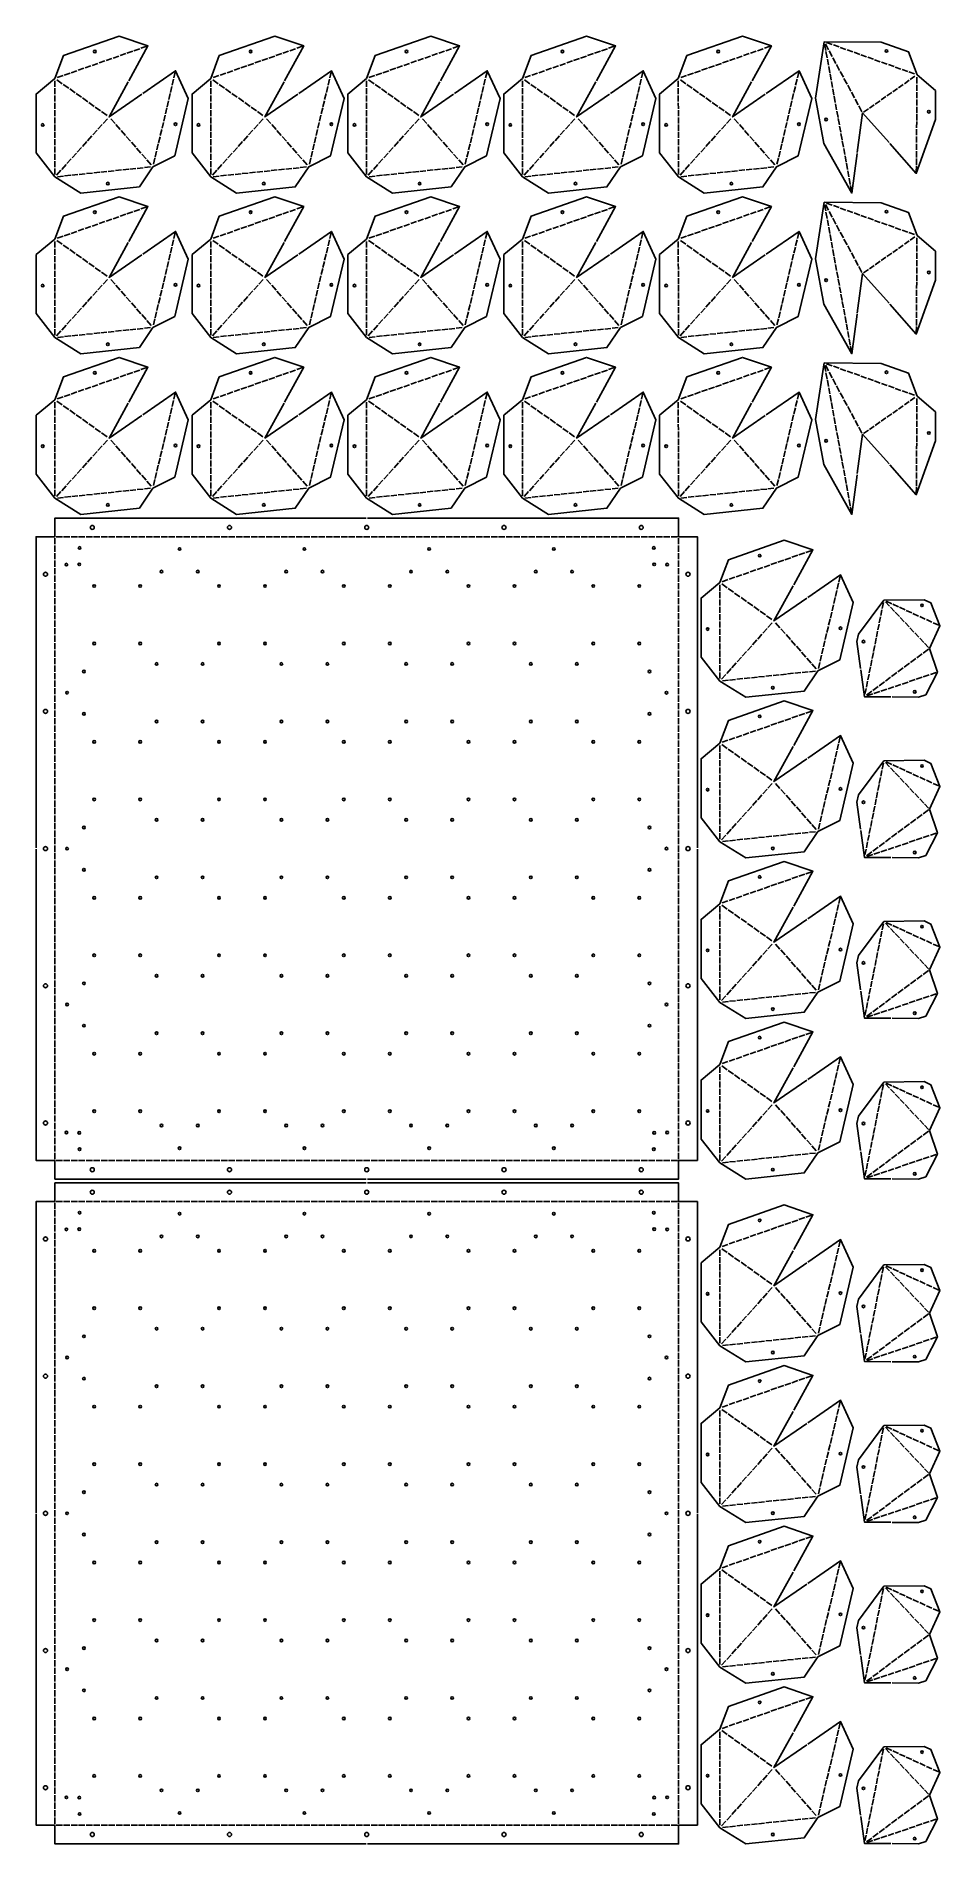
# Model space of a CAD drawing. Header units: millimetres. Extents: x 10 to 1459, y 10 to 2909.
import ezdxf

# ---------------------------------------------------------------- set-up
doc = ezdxf.new("R2010")
doc.units = ezdxf.units.MM
doc.layers.add('CUT', color=1, linetype='CONTINUOUS')

msp = doc.modelspace()

# ---------------------------------------------------------------- linework, layer by layer
at = {"layer": 'CUT'}
for p, q in [((131.351, 2873.059), (122.055, 2869.809)), ((142.535, 2876.969), (133.239, 2873.719)), ((153.72, 2880.88), (144.423, 2877.629)), ((164.904, 2884.79), (155.608, 2881.54)), ((176.089, 2888.701), (166.792, 2885.45)), ((187.273, 2892.611), (177.977, 2889.361)), ((381.224, 2873.059), (371.928, 2869.809)), ((392.409, 2876.969), (383.112, 2873.719)), ((403.593, 2880.88), (394.297, 2877.629)), ((414.778, 2884.79), (405.481, 2881.54)), ((425.962, 2888.701), (416.666, 2885.45)), ((437.146, 2892.611), (427.85, 2889.361)), ((631.098, 2873.059), (621.801, 2869.809)), ((642.282, 2876.969), (632.986, 2873.719)), ((653.467, 2880.88), (644.17, 2877.629)), ((664.651, 2884.79), (655.354, 2881.54)), ((675.835, 2888.701), (666.539, 2885.45)), ((687.02, 2892.611), (677.723, 2889.361)), ((880.971, 2873.059), (871.675, 2869.809)), ((892.156, 2876.969), (882.859, 2873.719)), ((903.34, 2880.88), (894.043, 2877.629)), ((914.524, 2884.79), (905.228, 2881.54)), ((925.709, 2888.701), (916.412, 2885.45)), ((936.893, 2892.611), (927.597, 2889.361)), ((1130.844, 2873.059), (1121.548, 2869.809)), ((1142.029, 2876.969), (1132.732, 2873.719)), ((1153.213, 2880.88), (1143.917, 2877.629)), ((1164.398, 2884.79), (1155.101, 2881.54)), ((1175.582, 2888.701), (1166.286, 2885.45)), ((1186.767, 2892.611), (1177.47, 2889.361)), ((1274.052, 2896.103), (1275.874, 2886.128)), ((1280.244, 2887.209), (1275.23, 2896.517)), ((1276.233, 2884.161), (1278.055, 2874.186)), ((1286.229, 2895.43), (1277.1, 2898.692)), ((1278.414, 2872.218), (1280.236, 2862.244)), ((1286.206, 2876.141), (1281.192, 2885.448)), ((1292.169, 2865.072), (1287.155, 2874.38)), ((1297.242, 2891.496), (1288.113, 2894.757)), ((1308.255, 2887.561), (1299.125, 2890.823)), ((1319.267, 2883.626), (1310.138, 2886.888)), ((1330.28, 2879.691), (1321.151, 2882.953)), ((1341.292, 2875.757), (1332.163, 2879.018)), ((1352.305, 2871.822), (1343.176, 2875.084)), ((1363.318, 2867.887), (1354.189, 2871.149)), ((53.06, 2845.686), (43.764, 2842.435)), ((64.245, 2849.596), (54.948, 2846.346)), ((75.429, 2853.507), (66.132, 2850.256)), ((86.613, 2857.417), (77.317, 2854.167)), ((97.798, 2861.328), (88.501, 2858.077)), ((108.982, 2865.238), (99.686, 2861.988)), ((120.167, 2869.148), (110.87, 2865.898)), ((230.793, 2841.805), (233.054, 2851.39)), ((302.933, 2845.686), (293.637, 2842.435)), ((314.118, 2849.596), (304.821, 2846.346)), ((325.302, 2853.507), (316.006, 2850.256)), ((336.487, 2857.417), (327.19, 2854.167)), ((347.671, 2861.328), (338.375, 2858.077)), ((358.856, 2865.238), (349.559, 2861.988)), ((370.04, 2869.148), (360.743, 2865.898)), ((480.666, 2841.805), (482.927, 2851.39)), ((552.807, 2845.686), (543.51, 2842.435)), ((563.991, 2849.596), (554.695, 2846.346)), ((575.176, 2853.507), (565.879, 2850.256)), ((586.36, 2857.417), (577.064, 2854.167)), ((597.545, 2861.328), (588.248, 2858.077)), ((608.729, 2865.238), (599.432, 2861.988)), ((619.913, 2869.148), (610.617, 2865.898)), ((730.539, 2841.805), (732.8, 2851.39)), ((802.68, 2845.686), (793.384, 2842.435)), ((813.865, 2849.596), (804.568, 2846.346)), ((825.049, 2853.507), (815.753, 2850.256)), ((836.233, 2857.417), (826.937, 2854.167)), ((847.418, 2861.328), (838.121, 2858.077)), ((858.602, 2865.238), (849.306, 2861.988)), ((869.787, 2869.148), (860.49, 2865.898)), ((980.413, 2841.805), (982.674, 2851.39)), ((1052.554, 2845.686), (1043.257, 2842.435)), ((1063.738, 2849.596), (1054.442, 2846.346)), ((1074.922, 2853.507), (1065.626, 2850.256)), ((1086.107, 2857.417), (1076.81, 2854.167)), ((1097.291, 2861.328), (1087.995, 2858.077)), ((1108.476, 2865.238), (1099.179, 2861.988)), ((1119.66, 2869.148), (1110.364, 2865.898)), ((1230.286, 2841.805), (1232.547, 2851.39)), ((1280.595, 2860.276), (1282.417, 2850.301)), ((1282.776, 2848.334), (1284.598, 2838.359)), ((1298.131, 2854.004), (1293.117, 2863.312)), ((1304.093, 2842.936), (1299.079, 2852.243)), ((1310.055, 2831.868), (1305.042, 2841.175)), ((1374.33, 2863.952), (1365.201, 2867.214)), ((1385.343, 2860.018), (1376.214, 2863.279)), ((1396.356, 2856.083), (1387.226, 2859.345)), ((1407.368, 2852.148), (1398.239, 2855.41)), ((1418.381, 2848.213), (1409.252, 2851.475)), ((1411.174, 2839.195), (1418.87, 2844.576)), ((1422.047, 2833.02), (1422.119, 2842.868)), ((39.99, 2837.115), (39.994, 2827.421)), ((39.995, 2825.421), (40, 2815.726)), ((40.001, 2813.726), (40.006, 2804.032)), ((51.867, 2832.689), (43.25, 2838.801)), ((62.115, 2825.419), (53.498, 2831.532)), ((72.363, 2818.15), (63.746, 2824.262)), ((82.611, 2810.88), (73.994, 2816.993)), ((222.633, 2807.209), (224.894, 2816.794)), ((225.353, 2818.741), (227.614, 2828.326)), ((228.073, 2830.273), (230.334, 2839.858)), ((289.863, 2837.115), (289.868, 2827.421)), ((289.869, 2825.421), (289.874, 2815.726)), ((289.875, 2813.726), (289.879, 2804.032)), ((301.74, 2832.689), (293.124, 2838.801)), ((311.988, 2825.419), (303.372, 2831.532)), ((322.236, 2818.15), (313.619, 2824.262)), ((332.484, 2810.88), (323.867, 2816.993)), ((472.506, 2807.209), (474.767, 2816.794)), ((475.226, 2818.741), (477.487, 2828.326)), ((477.946, 2830.273), (480.207, 2839.858)), ((539.736, 2837.115), (539.741, 2827.421)), ((539.742, 2825.421), (539.747, 2815.726)), ((539.748, 2813.726), (539.753, 2804.032)), ((551.614, 2832.689), (542.997, 2838.801)), ((561.862, 2825.419), (553.245, 2831.532)), ((572.109, 2818.15), (563.493, 2824.262)), ((582.357, 2810.88), (573.741, 2816.993)), ((722.38, 2807.209), (724.641, 2816.794)), ((725.1, 2818.741), (727.36, 2828.326)), ((727.82, 2830.273), (730.08, 2839.858)), ((789.61, 2837.115), (789.615, 2827.421)), ((789.616, 2825.421), (789.62, 2815.726)), ((789.621, 2813.726), (789.626, 2804.032)), ((801.487, 2832.689), (792.87, 2838.801)), ((811.735, 2825.419), (803.118, 2831.532)), ((821.983, 2818.15), (813.366, 2824.262)), ((832.231, 2810.88), (823.614, 2816.993)), ((972.253, 2807.209), (974.514, 2816.794)), ((974.973, 2818.741), (977.234, 2828.326)), ((977.693, 2830.273), (979.954, 2839.858)), ((1039.483, 2837.115), (1039.488, 2827.421)), ((1039.489, 2825.421), (1039.494, 2815.726)), ((1039.495, 2813.726), (1039.499, 2804.032)), ((1051.36, 2832.689), (1042.744, 2838.801)), ((1061.608, 2825.419), (1052.992, 2831.532)), ((1071.856, 2818.15), (1063.24, 2824.262)), ((1082.104, 2810.88), (1073.487, 2816.993)), ((1222.126, 2807.209), (1224.387, 2816.794)), ((1224.846, 2818.741), (1227.107, 2828.326)), ((1227.566, 2830.273), (1229.827, 2839.858)), ((1284.958, 2836.391), (1286.779, 2826.416)), ((1287.139, 2824.449), (1288.961, 2814.474)), ((1289.32, 2812.507), (1291.142, 2802.532)), ((1316.018, 2820.799), (1311.004, 2830.107)), ((1321.98, 2809.731), (1316.966, 2819.038)), ((1364.498, 2806.56), (1372.194, 2811.941)), ((1373.833, 2813.087), (1381.529, 2818.468)), ((1383.168, 2819.614), (1390.864, 2824.995)), ((1392.503, 2826.141), (1400.199, 2831.522)), ((1401.838, 2832.668), (1409.534, 2838.049)), ((1421.874, 2809.324), (1421.946, 2819.172)), ((1421.96, 2821.172), (1422.032, 2831.02)), ((40.007, 2802.032), (40.012, 2792.337)), ((40.013, 2790.337), (40.017, 2780.643)), ((92.859, 2803.611), (84.242, 2809.723)), ((103.106, 2796.341), (94.49, 2802.454)), ((113.354, 2789.072), (104.738, 2795.184)), ((123.602, 2781.803), (114.986, 2787.915)), ((217.193, 2784.145), (219.454, 2793.731)), ((219.913, 2795.677), (222.174, 2805.263)), ((289.88, 2802.032), (289.885, 2792.337)), ((289.886, 2790.337), (289.891, 2780.643)), ((342.732, 2803.611), (334.115, 2809.723)), ((352.98, 2796.341), (344.363, 2802.454)), ((363.228, 2789.072), (354.611, 2795.184)), ((373.476, 2781.803), (364.859, 2787.915)), ((467.066, 2784.145), (469.327, 2793.731)), ((469.786, 2795.677), (472.047, 2805.263)), ((539.754, 2802.032), (539.758, 2792.337)), ((539.759, 2790.337), (539.764, 2780.643)), ((592.605, 2803.611), (583.989, 2809.723)), ((602.853, 2796.341), (594.237, 2802.454)), ((613.101, 2789.072), (604.484, 2795.184)), ((623.349, 2781.803), (614.732, 2787.915)), ((716.94, 2784.145), (719.201, 2793.731)), ((719.66, 2795.677), (721.921, 2805.263)), ((789.627, 2802.032), (789.632, 2792.337)), ((789.633, 2790.337), (789.637, 2780.643)), ((842.479, 2803.611), (833.862, 2809.723)), ((852.727, 2796.341), (844.11, 2802.454)), ((862.974, 2789.072), (854.358, 2795.184)), ((873.222, 2781.803), (864.606, 2787.915)), ((966.813, 2784.145), (969.074, 2793.731)), ((969.533, 2795.677), (971.794, 2805.263)), ((1039.5, 2802.032), (1039.505, 2792.337)), ((1039.506, 2790.337), (1039.511, 2780.643)), ((1092.352, 2803.611), (1083.735, 2809.723)), ((1102.6, 2796.341), (1093.983, 2802.454)), ((1112.848, 2789.072), (1104.231, 2795.184)), ((1123.096, 2781.803), (1114.479, 2787.915)), ((1216.687, 2784.145), (1218.947, 2793.731)), ((1219.406, 2795.677), (1221.667, 2805.263)), ((1291.501, 2800.564), (1293.323, 2790.589)), ((1293.682, 2788.622), (1295.504, 2778.647)), ((1327.942, 2798.663), (1322.929, 2807.97)), ((1333.905, 2787.594), (1328.891, 2796.902)), ((1336.492, 2786.98), (1344.188, 2792.36)), ((1345.827, 2793.506), (1353.523, 2798.887)), ((1355.163, 2800.033), (1362.859, 2805.414)), ((1421.614, 2773.78), (1421.686, 2783.628)), ((1421.701, 2785.628), (1421.773, 2795.476)), ((1421.787, 2797.476), (1421.859, 2807.324)), ((40.018, 2778.643), (40.023, 2768.949)), ((40.024, 2766.949), (40.029, 2757.254)), ((40.03, 2755.254), (40.034, 2745.56)), ((107.631, 2758.127), (100.691, 2750.419)), ((115.91, 2767.321), (108.97, 2759.614)), ((124.188, 2776.516), (117.248, 2768.808)), ((129.507, 2776.485), (136.487, 2768.555)), ((137.808, 2767.054), (144.788, 2759.123)), ((146.109, 2757.622), (153.089, 2749.691)), ((209.033, 2749.55), (211.294, 2759.135)), ((211.753, 2761.082), (214.014, 2770.667)), ((214.473, 2772.613), (216.734, 2782.199)), ((289.892, 2778.643), (289.896, 2768.949)), ((289.897, 2766.949), (289.902, 2757.254)), ((289.903, 2755.254), (289.908, 2745.56)), ((357.505, 2758.127), (350.564, 2750.419)), ((365.783, 2767.321), (358.843, 2759.614)), ((374.062, 2776.516), (367.121, 2768.808)), ((379.381, 2776.485), (386.36, 2768.555)), ((387.682, 2767.054), (394.661, 2759.123)), ((395.982, 2757.622), (402.962, 2749.691)), ((458.907, 2749.55), (461.168, 2759.135)), ((461.627, 2761.082), (463.887, 2770.667)), ((464.347, 2772.613), (466.607, 2782.199)), ((539.765, 2778.643), (539.77, 2768.949)), ((539.771, 2766.949), (539.775, 2757.254)), ((539.776, 2755.254), (539.781, 2745.56)), ((607.378, 2758.127), (600.438, 2750.419)), ((615.657, 2767.321), (608.716, 2759.614)), ((623.935, 2776.516), (616.995, 2768.808)), ((629.254, 2776.485), (636.234, 2768.555)), ((637.555, 2767.054), (644.535, 2759.123)), ((645.856, 2757.622), (652.835, 2749.691)), ((708.78, 2749.55), (711.041, 2759.135)), ((711.5, 2761.082), (713.761, 2770.667)), ((714.22, 2772.613), (716.481, 2782.199)), ((789.638, 2778.643), (789.643, 2768.949)), ((789.644, 2766.949), (789.649, 2757.254)), ((789.65, 2755.254), (789.655, 2745.56)), ((857.251, 2758.127), (850.311, 2750.419)), ((865.53, 2767.321), (858.59, 2759.614)), ((873.808, 2776.516), (866.868, 2768.808)), ((879.128, 2776.485), (886.107, 2768.555)), ((887.428, 2767.054), (894.408, 2759.123)), ((895.729, 2757.622), (902.709, 2749.691)), ((958.653, 2749.55), (960.914, 2759.135)), ((961.373, 2761.082), (963.634, 2770.667)), ((964.093, 2772.613), (966.354, 2782.199)), ((1039.512, 2778.643), (1039.516, 2768.949)), ((1039.517, 2766.949), (1039.522, 2757.254)), ((1039.523, 2755.254), (1039.528, 2745.56)), ((1107.125, 2758.127), (1100.184, 2750.419)), ((1115.403, 2767.321), (1108.463, 2759.614)), ((1123.682, 2776.516), (1116.741, 2768.808)), ((1129.001, 2776.485), (1135.98, 2768.555)), ((1137.302, 2767.054), (1144.281, 2759.123)), ((1145.603, 2757.622), (1152.582, 2749.691)), ((1208.527, 2749.55), (1210.788, 2759.135)), ((1211.247, 2761.082), (1213.508, 2770.667)), ((1213.967, 2772.613), (1216.227, 2782.199)), ((1295.863, 2776.679), (1297.685, 2766.705)), ((1298.044, 2764.737), (1299.866, 2754.762)), ((1421.441, 2750.084), (1421.513, 2759.932)), ((1421.528, 2761.932), (1421.6, 2771.78)), ((40.035, 2743.56), (40.04, 2733.865)), ((40.041, 2731.865), (40.046, 2722.171)), ((82.796, 2730.545), (75.856, 2722.837)), ((91.074, 2739.739), (84.134, 2732.031)), ((99.353, 2748.933), (92.413, 2741.225)), ((154.41, 2748.19), (161.389, 2740.259)), ((162.711, 2738.758), (169.69, 2730.827)), ((171.012, 2729.326), (177.991, 2721.395)), ((203.594, 2726.486), (205.854, 2736.071)), ((206.313, 2738.018), (208.574, 2747.603)), ((289.909, 2743.56), (289.914, 2733.865)), ((289.914, 2731.865), (289.919, 2722.171)), ((332.669, 2730.545), (325.729, 2722.837)), ((340.948, 2739.739), (334.007, 2732.031)), ((349.226, 2748.933), (342.286, 2741.225)), ((404.283, 2748.19), (411.263, 2740.259)), ((412.584, 2738.758), (419.564, 2730.827)), ((420.885, 2729.326), (427.864, 2721.395)), ((453.467, 2726.486), (455.728, 2736.071)), ((456.187, 2738.018), (458.448, 2747.603)), ((539.782, 2743.56), (539.787, 2733.865)), ((539.788, 2731.865), (539.793, 2722.171)), ((582.542, 2730.545), (575.602, 2722.837)), ((590.821, 2739.739), (583.881, 2732.031)), ((599.099, 2748.933), (592.159, 2741.225)), ((654.157, 2748.19), (661.136, 2740.259)), ((662.457, 2738.758), (669.437, 2730.827)), ((670.758, 2729.326), (677.738, 2721.395)), ((703.34, 2726.486), (705.601, 2736.071)), ((706.06, 2738.018), (708.321, 2747.603)), ((789.656, 2743.56), (789.66, 2733.865)), ((789.661, 2731.865), (789.666, 2722.171)), ((832.416, 2730.545), (825.476, 2722.837)), ((840.694, 2739.739), (833.754, 2732.031)), ((848.973, 2748.933), (842.033, 2741.225)), ((904.03, 2748.19), (911.01, 2740.259)), ((912.331, 2738.758), (919.31, 2730.827)), ((920.632, 2729.326), (927.611, 2721.395)), ((953.214, 2726.486), (955.474, 2736.071)), ((955.934, 2738.018), (958.194, 2747.603)), ((1039.529, 2743.56), (1039.534, 2733.865)), ((1039.535, 2731.865), (1039.539, 2722.171)), ((1082.289, 2730.545), (1075.349, 2722.837)), ((1090.568, 2739.739), (1083.627, 2732.031)), ((1098.846, 2748.933), (1091.906, 2741.225)), ((1153.903, 2748.19), (1160.883, 2740.259)), ((1162.204, 2738.758), (1169.184, 2730.827)), ((1170.505, 2729.326), (1177.485, 2721.395)), ((1203.087, 2726.486), (1205.348, 2736.071)), ((1205.807, 2738.018), (1208.068, 2747.603)), ((1300.226, 2752.795), (1302.047, 2742.82)), ((1302.407, 2740.852), (1304.229, 2730.877)), ((1304.588, 2728.91), (1306.41, 2718.935)), ((1421.268, 2726.388), (1421.34, 2736.236)), ((1421.355, 2738.236), (1421.427, 2748.084)), ((40.047, 2720.171), (40.052, 2710.476)), ((40.053, 2708.476), (40.057, 2698.782)), ((40.058, 2696.782), (40.063, 2687.087)), ((57.96, 2702.962), (51.02, 2695.254)), ((66.239, 2712.156), (59.298, 2704.448)), ((74.517, 2721.35), (67.577, 2713.642)), ((160.353, 2695.671), (169.995, 2696.679)), ((171.984, 2696.887), (181.626, 2697.896)), ((179.312, 2719.894), (186.292, 2711.964)), ((183.615, 2698.104), (193.257, 2699.113)), ((187.613, 2710.462), (194.593, 2702.532)), ((198.154, 2703.422), (200.414, 2713.007)), ((200.874, 2714.954), (203.134, 2724.539)), ((289.92, 2720.171), (289.925, 2710.476)), ((289.926, 2708.476), (289.931, 2698.782)), ((289.932, 2696.782), (289.936, 2687.087)), ((307.834, 2702.962), (300.893, 2695.254)), ((316.112, 2712.156), (309.172, 2704.448)), ((324.391, 2721.35), (317.45, 2713.642)), ((410.227, 2695.671), (419.868, 2696.679)), ((421.858, 2696.887), (431.499, 2697.896)), ((429.186, 2719.894), (436.165, 2711.964)), ((433.489, 2698.104), (443.13, 2699.113)), ((437.487, 2710.462), (444.466, 2702.532)), ((448.027, 2703.422), (450.288, 2713.007)), ((450.747, 2714.954), (453.008, 2724.539)), ((539.794, 2720.171), (539.798, 2710.476)), ((539.799, 2708.476), (539.804, 2698.782)), ((539.805, 2696.782), (539.81, 2687.087)), ((557.707, 2702.962), (550.767, 2695.254)), ((565.985, 2712.156), (559.045, 2704.448)), ((574.264, 2721.35), (567.324, 2713.642)), ((660.1, 2695.671), (669.742, 2696.679)), ((671.731, 2696.887), (681.373, 2697.896)), ((679.059, 2719.894), (686.039, 2711.964)), ((683.362, 2698.104), (693.004, 2699.113)), ((687.36, 2710.462), (694.339, 2702.532)), ((697.9, 2703.422), (700.161, 2713.007)), ((700.62, 2714.954), (702.881, 2724.539)), ((789.667, 2720.171), (789.672, 2710.476)), ((789.673, 2708.476), (789.677, 2698.782)), ((789.678, 2696.782), (789.683, 2687.087)), ((807.58, 2702.962), (800.64, 2695.254)), ((815.859, 2712.156), (808.919, 2704.448)), ((824.137, 2721.35), (817.197, 2713.642)), ((909.973, 2695.671), (919.615, 2696.679)), ((921.604, 2696.887), (931.246, 2697.896)), ((928.933, 2719.894), (935.912, 2711.964)), ((933.235, 2698.104), (942.877, 2699.113)), ((937.233, 2710.462), (944.213, 2702.532)), ((947.774, 2703.422), (950.035, 2713.007)), ((950.494, 2714.954), (952.754, 2724.539)), ((1039.54, 2720.171), (1039.545, 2710.476)), ((1039.546, 2708.476), (1039.551, 2698.782)), ((1039.552, 2696.782), (1039.556, 2687.087)), ((1057.454, 2702.962), (1050.513, 2695.254)), ((1065.732, 2712.156), (1058.792, 2704.448)), ((1074.011, 2721.35), (1067.07, 2713.642)), ((1159.847, 2695.671), (1169.489, 2696.679)), ((1171.478, 2696.887), (1181.12, 2697.896)), ((1178.806, 2719.894), (1185.785, 2711.964)), ((1183.109, 2698.104), (1192.751, 2699.113)), ((1187.107, 2710.462), (1194.086, 2702.532)), ((1197.647, 2703.422), (1199.908, 2713.007)), ((1200.367, 2714.954), (1202.628, 2724.539)), ((1306.769, 2716.968), (1308.591, 2706.993)), ((1308.95, 2705.025), (1310.772, 2695.05)), ((1421.009, 2690.844), (1421.081, 2700.692)), ((1421.095, 2702.692), (1421.167, 2712.54)), ((1421.182, 2714.54), (1421.254, 2724.388)), ((49.682, 2693.768), (42.741, 2686.06)), ((44.043, 2683.503), (53.685, 2684.512)), ((55.674, 2684.72), (65.316, 2685.729)), ((67.305, 2685.937), (76.947, 2686.945)), ((78.936, 2687.154), (88.578, 2688.162)), ((90.567, 2688.37), (100.209, 2689.379)), ((102.198, 2689.587), (111.84, 2690.596)), ((113.829, 2690.804), (123.471, 2691.812)), ((125.46, 2692.02), (135.102, 2693.029)), ((137.091, 2693.237), (146.733, 2694.246)), ((148.722, 2694.454), (158.364, 2695.463)), ((299.555, 2693.768), (292.615, 2686.06)), ((293.917, 2683.503), (303.558, 2684.512)), ((305.548, 2684.72), (315.189, 2685.729)), ((317.179, 2685.937), (326.82, 2686.945)), ((328.81, 2687.154), (338.451, 2688.162)), ((340.441, 2688.37), (350.082, 2689.379)), ((352.072, 2689.587), (361.713, 2690.596)), ((363.703, 2690.804), (373.344, 2691.812)), ((375.334, 2692.02), (384.975, 2693.029)), ((386.965, 2693.237), (396.606, 2694.246)), ((398.596, 2694.454), (408.237, 2695.463)), ((549.428, 2693.768), (542.488, 2686.06)), ((543.79, 2683.503), (553.432, 2684.512)), ((555.421, 2684.72), (565.063, 2685.729)), ((567.052, 2685.937), (576.694, 2686.945)), ((578.683, 2687.154), (588.325, 2688.162)), ((590.314, 2688.37), (599.956, 2689.379)), ((601.945, 2689.587), (611.587, 2690.596)), ((613.576, 2690.804), (623.218, 2691.812)), ((625.207, 2692.02), (634.849, 2693.029)), ((636.838, 2693.237), (646.48, 2694.246)), ((648.469, 2694.454), (658.111, 2695.463)), ((799.302, 2693.768), (792.362, 2686.06)), ((793.663, 2683.503), (803.305, 2684.512)), ((805.294, 2684.72), (814.936, 2685.729)), ((816.925, 2685.937), (826.567, 2686.945)), ((828.556, 2687.154), (838.198, 2688.162)), ((840.187, 2688.37), (849.829, 2689.379)), ((851.818, 2689.587), (861.46, 2690.596)), ((863.449, 2690.804), (873.091, 2691.812)), ((875.08, 2692.02), (884.722, 2693.029)), ((886.711, 2693.237), (896.353, 2694.246)), ((898.342, 2694.454), (907.984, 2695.463)), ((1049.175, 2693.768), (1042.235, 2686.06)), ((1043.537, 2683.503), (1053.179, 2684.512)), ((1055.168, 2684.72), (1064.81, 2685.729)), ((1066.799, 2685.937), (1076.441, 2686.945)), ((1078.43, 2687.154), (1088.072, 2688.162)), ((1090.061, 2688.37), (1099.703, 2689.379)), ((1101.692, 2689.587), (1111.334, 2690.596)), ((1113.323, 2690.804), (1122.965, 2691.812)), ((1124.954, 2692.02), (1134.596, 2693.029)), ((1136.585, 2693.237), (1146.227, 2694.246)), ((1148.216, 2694.454), (1157.858, 2695.463)), ((1311.131, 2693.083), (1312.953, 2683.108)), ((1313.312, 2681.14), (1315.134, 2671.166)), ((1315.494, 2669.198), (1317.315, 2659.223)), ((1274.052, 2638.475), (1275.874, 2628.5)), ((1280.244, 2629.581), (1275.23, 2638.889)), ((1286.229, 2637.803), (1277.1, 2641.064)), ((120.167, 2611.521), (110.87, 2608.27)), ((131.351, 2615.431), (122.055, 2612.181)), ((142.535, 2619.341), (133.239, 2616.091)), ((153.72, 2623.252), (144.423, 2620.002)), ((164.904, 2627.162), (155.608, 2623.912)), ((176.089, 2631.073), (166.792, 2627.822)), ((187.273, 2634.983), (177.977, 2631.733)), ((370.04, 2611.521), (360.743, 2608.27)), ((381.224, 2615.431), (371.928, 2612.181)), ((392.409, 2619.341), (383.112, 2616.091)), ((403.593, 2623.252), (394.297, 2620.002)), ((414.778, 2627.162), (405.481, 2623.912)), ((425.962, 2631.073), (416.666, 2627.822)), ((437.146, 2634.983), (427.85, 2631.733)), ((619.913, 2611.521), (610.617, 2608.27)), ((631.098, 2615.431), (621.801, 2612.181)), ((642.282, 2619.341), (632.986, 2616.091)), ((653.467, 2623.252), (644.17, 2620.002)), ((664.651, 2627.162), (655.354, 2623.912)), ((675.835, 2631.073), (666.539, 2627.822)), ((687.02, 2634.983), (677.723, 2631.733)), ((869.787, 2611.521), (860.49, 2608.27)), ((880.971, 2615.431), (871.675, 2612.181)), ((892.156, 2619.341), (882.859, 2616.091)), ((903.34, 2623.252), (894.043, 2620.002)), ((914.524, 2627.162), (905.228, 2623.912)), ((925.709, 2631.073), (916.412, 2627.822)), ((936.893, 2634.983), (927.597, 2631.733)), ((1119.66, 2611.521), (1110.364, 2608.27)), ((1130.844, 2615.431), (1121.548, 2612.181)), ((1142.029, 2619.341), (1132.732, 2616.091)), ((1153.213, 2623.252), (1143.917, 2620.002)), ((1164.398, 2627.162), (1155.101, 2623.912)), ((1175.582, 2631.073), (1166.286, 2627.822)), ((1186.767, 2634.983), (1177.47, 2631.733)), ((1276.233, 2626.533), (1278.055, 2616.558)), ((1278.414, 2614.591), (1280.236, 2604.616)), ((1286.206, 2618.513), (1281.192, 2627.82)), ((1292.169, 2607.445), (1287.155, 2616.752)), ((1297.242, 2633.868), (1288.113, 2637.13)), ((1308.255, 2629.933), (1299.125, 2633.195)), ((1319.267, 2625.998), (1310.138, 2629.26)), ((1330.28, 2622.064), (1321.151, 2625.325)), ((1341.292, 2618.129), (1332.163, 2621.391)), ((1352.305, 2614.194), (1343.176, 2617.456)), ((1363.318, 2610.259), (1354.189, 2613.521)), ((1374.33, 2606.325), (1365.201, 2609.586)), ((51.867, 2575.061), (43.25, 2581.173)), ((53.06, 2588.058), (43.764, 2584.808)), ((64.245, 2591.968), (54.948, 2588.718)), ((75.429, 2595.879), (66.132, 2592.629)), ((86.613, 2599.789), (77.317, 2596.539)), ((97.798, 2603.7), (88.501, 2600.449)), ((108.982, 2607.61), (99.686, 2604.36)), ((228.073, 2572.645), (230.334, 2582.23)), ((230.793, 2584.177), (233.054, 2593.762)), ((301.74, 2575.061), (293.124, 2581.173)), ((302.933, 2588.058), (293.637, 2584.808)), ((314.118, 2591.968), (304.821, 2588.718)), ((325.302, 2595.879), (316.006, 2592.629)), ((336.487, 2599.789), (327.19, 2596.539)), ((347.671, 2603.7), (338.375, 2600.449)), ((358.856, 2607.61), (349.559, 2604.36)), ((477.946, 2572.645), (480.207, 2582.23)), ((480.666, 2584.177), (482.927, 2593.762)), ((551.614, 2575.061), (542.997, 2581.173)), ((552.807, 2588.058), (543.51, 2584.808)), ((563.991, 2591.968), (554.695, 2588.718)), ((575.176, 2595.879), (565.879, 2592.629)), ((586.36, 2599.789), (577.064, 2596.539)), ((597.545, 2603.7), (588.248, 2600.449)), ((608.729, 2607.61), (599.432, 2604.36)), ((727.82, 2572.645), (730.08, 2582.23)), ((730.539, 2584.177), (732.8, 2593.762)), ((801.487, 2575.061), (792.87, 2581.173)), ((802.68, 2588.058), (793.384, 2584.808)), ((813.865, 2591.968), (804.568, 2588.718)), ((825.049, 2595.879), (815.753, 2592.629)), ((836.233, 2599.789), (826.937, 2596.539)), ((847.418, 2603.7), (838.121, 2600.449)), ((858.602, 2607.61), (849.306, 2604.36)), ((977.693, 2572.645), (979.954, 2582.23)), ((980.413, 2584.177), (982.674, 2593.762)), ((1051.36, 2575.061), (1042.744, 2581.173)), ((1052.554, 2588.058), (1043.257, 2584.808)), ((1063.738, 2591.968), (1054.442, 2588.718)), ((1074.922, 2595.879), (1065.626, 2592.629)), ((1086.107, 2599.789), (1076.81, 2596.539)), ((1097.291, 2603.7), (1087.995, 2600.449)), ((1108.476, 2607.61), (1099.179, 2604.36)), ((1227.566, 2572.645), (1229.827, 2582.23)), ((1230.286, 2584.177), (1232.547, 2593.762)), ((1280.595, 2602.648), (1282.417, 2592.673)), ((1282.776, 2590.706), (1284.598, 2580.731)), ((1298.131, 2596.376), (1293.117, 2605.684)), ((1304.093, 2585.308), (1299.079, 2594.616)), ((1310.055, 2574.24), (1305.042, 2583.547)), ((1385.343, 2602.39), (1376.214, 2605.652)), ((1396.356, 2598.455), (1387.226, 2601.717)), ((1407.368, 2594.52), (1398.239, 2597.782)), ((1401.838, 2575.04), (1409.534, 2580.421)), ((1418.381, 2590.586), (1409.252, 2593.847)), ((1411.174, 2581.567), (1418.87, 2586.948)), ((1422.047, 2575.392), (1422.119, 2585.24)), ((39.99, 2579.487), (39.994, 2569.793)), ((39.995, 2567.793), (40, 2558.099)), ((40.001, 2556.099), (40.006, 2546.404)), ((62.115, 2567.791), (53.498, 2573.904)), ((72.363, 2560.522), (63.746, 2566.634)), ((82.611, 2553.253), (73.994, 2559.365)), ((92.859, 2545.983), (84.242, 2552.095)), ((222.633, 2549.581), (224.894, 2559.167)), ((225.353, 2561.113), (227.614, 2570.698)), ((289.863, 2579.487), (289.868, 2569.793)), ((289.869, 2567.793), (289.874, 2558.099)), ((289.875, 2556.099), (289.879, 2546.404)), ((311.988, 2567.791), (303.372, 2573.904)), ((322.236, 2560.522), (313.619, 2566.634)), ((332.484, 2553.253), (323.867, 2559.365)), ((342.732, 2545.983), (334.115, 2552.095)), ((472.506, 2549.581), (474.767, 2559.167)), ((475.226, 2561.113), (477.487, 2570.698)), ((539.736, 2579.487), (539.741, 2569.793)), ((539.742, 2567.793), (539.747, 2558.099)), ((539.748, 2556.099), (539.753, 2546.404)), ((561.862, 2567.791), (553.245, 2573.904)), ((572.109, 2560.522), (563.493, 2566.634)), ((582.357, 2553.253), (573.741, 2559.365)), ((592.605, 2545.983), (583.989, 2552.095)), ((722.38, 2549.581), (724.641, 2559.167)), ((725.1, 2561.113), (727.36, 2570.698)), ((789.61, 2579.487), (789.615, 2569.793)), ((789.616, 2567.793), (789.62, 2558.099)), ((789.621, 2556.099), (789.626, 2546.404)), ((811.735, 2567.791), (803.118, 2573.904)), ((821.983, 2560.522), (813.366, 2566.634)), ((832.231, 2553.253), (823.614, 2559.365)), ((842.479, 2545.983), (833.862, 2552.095)), ((972.253, 2549.581), (974.514, 2559.167)), ((974.973, 2561.113), (977.234, 2570.698)), ((1039.483, 2579.487), (1039.488, 2569.793)), ((1039.489, 2567.793), (1039.494, 2558.099)), ((1039.495, 2556.099), (1039.499, 2546.404)), ((1061.608, 2567.791), (1052.992, 2573.904)), ((1071.856, 2560.522), (1063.24, 2566.634)), ((1082.104, 2553.253), (1073.487, 2559.365)), ((1092.352, 2545.983), (1083.735, 2552.095)), ((1222.126, 2549.581), (1224.387, 2559.167)), ((1224.846, 2561.113), (1227.107, 2570.698)), ((1284.958, 2578.763), (1286.779, 2568.789)), ((1287.139, 2566.821), (1288.961, 2556.846)), ((1289.32, 2554.879), (1291.142, 2544.904)), ((1316.018, 2563.171), (1311.004, 2572.479)), ((1321.98, 2552.103), (1316.966, 2561.411)), ((1364.498, 2548.932), (1372.194, 2554.313)), ((1373.833, 2555.459), (1381.529, 2560.84)), ((1383.168, 2561.986), (1390.864, 2567.367)), ((1392.503, 2568.513), (1400.199, 2573.894)), ((1421.874, 2551.696), (1421.946, 2561.544)), ((1421.96, 2563.544), (1422.032, 2573.392)), ((40.007, 2544.404), (40.012, 2534.71)), ((40.013, 2532.71), (40.017, 2523.015)), ((103.106, 2538.714), (94.49, 2544.826)), ((113.354, 2531.444), (104.738, 2537.556)), ((123.602, 2524.175), (114.986, 2530.287)), ((214.473, 2514.986), (216.734, 2524.571)), ((217.193, 2526.518), (219.454, 2536.103)), ((219.913, 2538.049), (222.174, 2547.635)), ((289.88, 2544.404), (289.885, 2534.71)), ((289.886, 2532.71), (289.891, 2523.015)), ((352.98, 2538.714), (344.363, 2544.826)), ((363.228, 2531.444), (354.611, 2537.556)), ((373.476, 2524.175), (364.859, 2530.287)), ((464.347, 2514.986), (466.607, 2524.571)), ((467.066, 2526.518), (469.327, 2536.103)), ((469.786, 2538.049), (472.047, 2547.635)), ((539.754, 2544.404), (539.758, 2534.71)), ((539.759, 2532.71), (539.764, 2523.015)), ((602.853, 2538.714), (594.237, 2544.826)), ((613.101, 2531.444), (604.484, 2537.556)), ((623.349, 2524.175), (614.732, 2530.287)), ((714.22, 2514.986), (716.481, 2524.571)), ((716.94, 2526.518), (719.201, 2536.103)), ((719.66, 2538.049), (721.921, 2547.635)), ((789.627, 2544.404), (789.632, 2534.71)), ((789.633, 2532.71), (789.637, 2523.015)), ((852.727, 2538.714), (844.11, 2544.826)), ((862.974, 2531.444), (854.358, 2537.556)), ((873.222, 2524.175), (864.606, 2530.287)), ((964.093, 2514.986), (966.354, 2524.571)), ((966.813, 2526.518), (969.074, 2536.103)), ((969.533, 2538.049), (971.794, 2547.635)), ((1039.5, 2544.404), (1039.505, 2534.71)), ((1039.506, 2532.71), (1039.511, 2523.015)), ((1102.6, 2538.714), (1093.983, 2544.826)), ((1112.848, 2531.444), (1104.231, 2537.556)), ((1123.096, 2524.175), (1114.479, 2530.287)), ((1213.967, 2514.986), (1216.227, 2524.571)), ((1216.687, 2526.518), (1218.947, 2536.103)), ((1219.406, 2538.049), (1221.667, 2547.635)), ((1291.501, 2542.936), (1293.323, 2532.961)), ((1293.682, 2530.994), (1295.504, 2521.019)), ((1327.942, 2541.035), (1322.929, 2550.342)), ((1333.905, 2529.967), (1328.891, 2539.274)), ((1336.492, 2529.352), (1344.188, 2534.733)), ((1345.827, 2535.879), (1353.523, 2541.26)), ((1355.163, 2542.406), (1362.859, 2547.786)), ((1421.614, 2516.152), (1421.686, 2526)), ((1421.701, 2528), (1421.773, 2537.848)), ((1421.787, 2539.848), (1421.859, 2549.696)), ((40.018, 2521.015), (40.023, 2511.321)), ((40.024, 2509.321), (40.029, 2499.626)), ((40.03, 2497.626), (40.034, 2487.932)), ((107.631, 2500.499), (100.691, 2492.791)), ((115.91, 2509.694), (108.97, 2501.986)), ((124.188, 2518.888), (117.248, 2511.18)), ((129.507, 2518.858), (136.487, 2510.927)), ((137.808, 2509.426), (144.788, 2501.495)), ((146.109, 2499.994), (153.089, 2492.063)), ((209.033, 2491.922), (211.294, 2501.507)), ((211.753, 2503.454), (214.014, 2513.039)), ((289.892, 2521.015), (289.896, 2511.321)), ((289.897, 2509.321), (289.902, 2499.626)), ((289.903, 2497.626), (289.908, 2487.932)), ((357.505, 2500.499), (350.564, 2492.791)), ((365.783, 2509.694), (358.843, 2501.986)), ((374.062, 2518.888), (367.121, 2511.18)), ((379.381, 2518.858), (386.36, 2510.927)), ((387.682, 2509.426), (394.661, 2501.495)), ((395.982, 2499.994), (402.962, 2492.063)), ((458.907, 2491.922), (461.168, 2501.507)), ((461.627, 2503.454), (463.887, 2513.039)), ((539.765, 2521.015), (539.77, 2511.321)), ((539.771, 2509.321), (539.775, 2499.626)), ((539.776, 2497.626), (539.781, 2487.932)), ((607.378, 2500.499), (600.438, 2492.791)), ((615.657, 2509.694), (608.716, 2501.986)), ((623.935, 2518.888), (616.995, 2511.18)), ((629.254, 2518.858), (636.234, 2510.927)), ((637.555, 2509.426), (644.535, 2501.495)), ((645.856, 2499.994), (652.835, 2492.063)), ((708.78, 2491.922), (711.041, 2501.507)), ((711.5, 2503.454), (713.761, 2513.039)), ((789.638, 2521.015), (789.643, 2511.321)), ((789.644, 2509.321), (789.649, 2499.626)), ((789.65, 2497.626), (789.655, 2487.932)), ((857.251, 2500.499), (850.311, 2492.791)), ((865.53, 2509.694), (858.59, 2501.986)), ((873.808, 2518.888), (866.868, 2511.18)), ((879.128, 2518.858), (886.107, 2510.927)), ((887.428, 2509.426), (894.408, 2501.495)), ((895.729, 2499.994), (902.709, 2492.063)), ((958.653, 2491.922), (960.914, 2501.507)), ((961.373, 2503.454), (963.634, 2513.039)), ((1039.512, 2521.015), (1039.516, 2511.321)), ((1039.517, 2509.321), (1039.522, 2499.626)), ((1039.523, 2497.626), (1039.528, 2487.932)), ((1107.125, 2500.499), (1100.184, 2492.791)), ((1115.403, 2509.694), (1108.463, 2501.986)), ((1123.682, 2518.888), (1116.741, 2511.18)), ((1129.001, 2518.858), (1135.98, 2510.927)), ((1137.302, 2509.426), (1144.281, 2501.495)), ((1145.603, 2499.994), (1152.582, 2492.063)), ((1208.527, 2491.922), (1210.788, 2501.507)), ((1211.247, 2503.454), (1213.508, 2513.039)), ((1295.863, 2519.052), (1297.685, 2509.077)), ((1298.044, 2507.109), (1299.866, 2497.134)), ((1300.226, 2495.167), (1302.047, 2485.192)), ((1421.441, 2492.456), (1421.513, 2502.304)), ((1421.528, 2504.304), (1421.6, 2514.152)), ((40.035, 2485.932), (40.04, 2476.237)), ((40.041, 2474.237), (40.046, 2464.543)), ((82.796, 2472.917), (75.856, 2465.209)), ((91.074, 2482.111), (84.134, 2474.403)), ((99.353, 2491.305), (92.413, 2483.597)), ((154.41, 2490.562), (161.389, 2482.631)), ((162.711, 2481.13), (169.69, 2473.2)), ((171.012, 2471.698), (177.991, 2463.768)), ((200.874, 2457.326), (203.134, 2466.911)), ((203.594, 2468.858), (205.854, 2478.443)), ((206.313, 2480.39), (208.574, 2489.975)), ((289.909, 2485.932), (289.914, 2476.237)), ((289.914, 2474.237), (289.919, 2464.543)), ((332.669, 2472.917), (325.729, 2465.209)), ((340.948, 2482.111), (334.007, 2474.403)), ((349.226, 2491.305), (342.286, 2483.597)), ((404.283, 2490.562), (411.263, 2482.631)), ((412.584, 2481.13), (419.564, 2473.2)), ((420.885, 2471.698), (427.864, 2463.768)), ((450.747, 2457.326), (453.008, 2466.911)), ((453.467, 2468.858), (455.728, 2478.443)), ((456.187, 2480.39), (458.448, 2489.975)), ((539.782, 2485.932), (539.787, 2476.237)), ((539.788, 2474.237), (539.793, 2464.543)), ((582.542, 2472.917), (575.602, 2465.209)), ((590.821, 2482.111), (583.881, 2474.403)), ((599.099, 2491.305), (592.159, 2483.597)), ((654.157, 2490.562), (661.136, 2482.631)), ((662.457, 2481.13), (669.437, 2473.2)), ((670.758, 2471.698), (677.738, 2463.768)), ((700.62, 2457.326), (702.881, 2466.911)), ((703.34, 2468.858), (705.601, 2478.443)), ((706.06, 2480.39), (708.321, 2489.975)), ((789.656, 2485.932), (789.66, 2476.237)), ((789.661, 2474.237), (789.666, 2464.543)), ((832.416, 2472.917), (825.476, 2465.209)), ((840.694, 2482.111), (833.754, 2474.403)), ((848.973, 2491.305), (842.033, 2483.597)), ((904.03, 2490.562), (911.01, 2482.631)), ((912.331, 2481.13), (919.31, 2473.2)), ((920.632, 2471.698), (927.611, 2463.768)), ((950.494, 2457.326), (952.754, 2466.911)), ((953.214, 2468.858), (955.474, 2478.443)), ((955.934, 2480.39), (958.194, 2489.975)), ((1039.529, 2485.932), (1039.534, 2476.237)), ((1039.535, 2474.237), (1039.539, 2464.543)), ((1082.289, 2472.917), (1075.349, 2465.209)), ((1090.568, 2482.111), (1083.627, 2474.403)), ((1098.846, 2491.305), (1091.906, 2483.597)), ((1153.903, 2490.562), (1160.883, 2482.631)), ((1162.204, 2481.13), (1169.184, 2473.2)), ((1170.505, 2471.698), (1177.485, 2463.768)), ((1200.367, 2457.326), (1202.628, 2466.911)), ((1203.087, 2468.858), (1205.348, 2478.443)), ((1205.807, 2480.39), (1208.068, 2489.975)), ((1302.407, 2483.224), (1304.229, 2473.25)), ((1304.588, 2471.282), (1306.41, 2461.307)), ((1421.182, 2456.912), (1421.254, 2466.76)), ((1421.268, 2468.76), (1421.34, 2478.608)), ((1421.355, 2480.608), (1421.427, 2490.456)), ((40.047, 2462.543), (40.052, 2452.848)), ((40.053, 2450.848), (40.057, 2441.154)), ((40.058, 2439.154), (40.063, 2429.459)), ((49.682, 2436.14), (42.741, 2428.432)), ((57.96, 2445.334), (51.02, 2437.626)), ((66.239, 2454.528), (59.298, 2446.82)), ((74.517, 2463.723), (67.577, 2456.015)), ((125.46, 2434.393), (135.102, 2435.401)), ((137.091, 2435.609), (146.733, 2436.618)), ((148.722, 2436.826), (158.364, 2437.835)), ((160.353, 2438.043), (169.995, 2439.051)), ((171.984, 2439.26), (181.626, 2440.268)), ((179.312, 2462.266), (186.292, 2454.336)), ((183.615, 2440.476), (193.257, 2441.485)), ((187.613, 2452.834), (194.593, 2444.904)), ((198.154, 2445.794), (200.414, 2455.38)), ((289.92, 2462.543), (289.925, 2452.848)), ((289.926, 2450.848), (289.931, 2441.154)), ((289.932, 2439.154), (289.936, 2429.459)), ((299.555, 2436.14), (292.615, 2428.432)), ((307.834, 2445.334), (300.893, 2437.626)), ((316.112, 2454.528), (309.172, 2446.82)), ((324.391, 2463.723), (317.45, 2456.015)), ((375.334, 2434.393), (384.975, 2435.401)), ((386.965, 2435.609), (396.606, 2436.618)), ((398.596, 2436.826), (408.237, 2437.835)), ((410.227, 2438.043), (419.868, 2439.051)), ((421.858, 2439.26), (431.499, 2440.268)), ((429.186, 2462.266), (436.165, 2454.336)), ((433.489, 2440.476), (443.13, 2441.485)), ((437.487, 2452.834), (444.466, 2444.904)), ((448.027, 2445.794), (450.288, 2455.38)), ((539.794, 2462.543), (539.798, 2452.848)), ((539.799, 2450.848), (539.804, 2441.154)), ((539.805, 2439.154), (539.81, 2429.459)), ((549.428, 2436.14), (542.488, 2428.432)), ((557.707, 2445.334), (550.767, 2437.626)), ((565.985, 2454.528), (559.045, 2446.82)), ((574.264, 2463.723), (567.324, 2456.015)), ((625.207, 2434.393), (634.849, 2435.401)), ((636.838, 2435.609), (646.48, 2436.618)), ((648.469, 2436.826), (658.111, 2437.835)), ((660.1, 2438.043), (669.742, 2439.051)), ((671.731, 2439.26), (681.373, 2440.268)), ((679.059, 2462.266), (686.039, 2454.336)), ((683.362, 2440.476), (693.004, 2441.485)), ((687.36, 2452.834), (694.339, 2444.904)), ((697.9, 2445.794), (700.161, 2455.38)), ((789.667, 2462.543), (789.672, 2452.848)), ((789.673, 2450.848), (789.677, 2441.154)), ((789.678, 2439.154), (789.683, 2429.459)), ((799.302, 2436.14), (792.362, 2428.432)), ((807.58, 2445.334), (800.64, 2437.626)), ((815.859, 2454.528), (808.919, 2446.82)), ((824.137, 2463.723), (817.197, 2456.015)), ((875.08, 2434.393), (884.722, 2435.401)), ((886.711, 2435.609), (896.353, 2436.618)), ((898.342, 2436.826), (907.984, 2437.835)), ((909.973, 2438.043), (919.615, 2439.051)), ((921.604, 2439.26), (931.246, 2440.268)), ((928.933, 2462.266), (935.912, 2454.336)), ((933.235, 2440.476), (942.877, 2441.485)), ((937.233, 2452.834), (944.213, 2444.904)), ((947.774, 2445.794), (950.035, 2455.38)), ((1039.54, 2462.543), (1039.545, 2452.848)), ((1039.546, 2450.848), (1039.551, 2441.154)), ((1039.552, 2439.154), (1039.556, 2429.459)), ((1049.175, 2436.14), (1042.235, 2428.432)), ((1057.454, 2445.334), (1050.513, 2437.626)), ((1065.732, 2454.528), (1058.792, 2446.82)), ((1074.011, 2463.723), (1067.07, 2456.015)), ((1124.954, 2434.393), (1134.596, 2435.401)), ((1136.585, 2435.609), (1146.227, 2436.618)), ((1148.216, 2436.826), (1157.858, 2437.835)), ((1159.847, 2438.043), (1169.489, 2439.051)), ((1171.478, 2439.26), (1181.12, 2440.268)), ((1178.806, 2462.266), (1185.785, 2454.336)), ((1183.109, 2440.476), (1192.751, 2441.485)), ((1187.107, 2452.834), (1194.086, 2444.904)), ((1197.647, 2445.794), (1199.908, 2455.38)), ((1306.769, 2459.34), (1308.591, 2449.365)), ((1308.95, 2447.397), (1310.772, 2437.422)), ((1311.131, 2435.455), (1312.953, 2425.48)), ((1421.009, 2433.216), (1421.081, 2443.064)), ((1421.095, 2445.064), (1421.167, 2454.912)), ((44.043, 2425.876), (53.685, 2426.884)), ((55.674, 2427.092), (65.316, 2428.101)), ((67.305, 2428.309), (76.947, 2429.318)), ((78.936, 2429.526), (88.578, 2430.534)), ((90.567, 2430.742), (100.209, 2431.751)), ((102.198, 2431.959), (111.84, 2432.968)), ((113.829, 2433.176), (123.471, 2434.185)), ((293.917, 2425.876), (303.558, 2426.884)), ((305.548, 2427.092), (315.189, 2428.101)), ((317.179, 2428.309), (326.82, 2429.318)), ((328.81, 2429.526), (338.451, 2430.534)), ((340.441, 2430.742), (350.082, 2431.751)), ((352.072, 2431.959), (361.713, 2432.968)), ((363.703, 2433.176), (373.344, 2434.185)), ((543.79, 2425.876), (553.432, 2426.884)), ((555.421, 2427.092), (565.063, 2428.101)), ((567.052, 2428.309), (576.694, 2429.318)), ((578.683, 2429.526), (588.325, 2430.534)), ((590.314, 2430.742), (599.956, 2431.751)), ((601.945, 2431.959), (611.587, 2432.968)), ((613.576, 2433.176), (623.218, 2434.185)), ((793.663, 2425.876), (803.305, 2426.884)), ((805.294, 2427.092), (814.936, 2428.101)), ((816.925, 2428.309), (826.567, 2429.318)), ((828.556, 2429.526), (838.198, 2430.534)), ((840.187, 2430.742), (849.829, 2431.751)), ((851.818, 2431.959), (861.46, 2432.968)), ((863.449, 2433.176), (873.091, 2434.185)), ((1043.537, 2425.876), (1053.179, 2426.884)), ((1055.168, 2427.092), (1064.81, 2428.101)), ((1066.799, 2428.309), (1076.441, 2429.318)), ((1078.43, 2429.526), (1088.072, 2430.534)), ((1090.061, 2430.742), (1099.703, 2431.751)), ((1101.692, 2431.959), (1111.334, 2432.968)), ((1113.323, 2433.176), (1122.965, 2434.185)), ((1313.312, 2423.513), (1315.134, 2413.538)), ((1315.494, 2411.57), (1317.315, 2401.595)), ((187.273, 2377.355), (177.977, 2374.105)), ((437.146, 2377.355), (427.85, 2374.105)), ((687.02, 2377.355), (677.723, 2374.105)), ((936.893, 2377.355), (927.597, 2374.105)), ((1186.767, 2377.355), (1177.47, 2374.105)), ((1274.052, 2380.847), (1275.874, 2370.873)), ((1280.244, 2371.953), (1275.23, 2381.261)), ((1286.229, 2380.175), (1277.1, 2383.437)), ((1297.242, 2376.24), (1288.113, 2379.502)), ((108.982, 2349.982), (99.686, 2346.732)), ((120.167, 2353.893), (110.87, 2350.642)), ((131.351, 2357.803), (122.055, 2354.553)), ((142.535, 2361.714), (133.239, 2358.463)), ((153.72, 2365.624), (144.423, 2362.374)), ((164.904, 2369.534), (155.608, 2366.284)), ((176.089, 2373.445), (166.792, 2370.195)), ((358.856, 2349.982), (349.559, 2346.732)), ((370.04, 2353.893), (360.743, 2350.642)), ((381.224, 2357.803), (371.928, 2354.553)), ((392.409, 2361.714), (383.112, 2358.463)), ((403.593, 2365.624), (394.297, 2362.374)), ((414.778, 2369.534), (405.481, 2366.284)), ((425.962, 2373.445), (416.666, 2370.195)), ((608.729, 2349.982), (599.432, 2346.732)), ((619.913, 2353.893), (610.617, 2350.642)), ((631.098, 2357.803), (621.801, 2354.553)), ((642.282, 2361.714), (632.986, 2358.463)), ((653.467, 2365.624), (644.17, 2362.374)), ((664.651, 2369.534), (655.354, 2366.284)), ((675.835, 2373.445), (666.539, 2370.195)), ((858.602, 2349.982), (849.306, 2346.732)), ((869.787, 2353.893), (860.49, 2350.642)), ((880.971, 2357.803), (871.675, 2354.553)), ((892.156, 2361.714), (882.859, 2358.463)), ((903.34, 2365.624), (894.043, 2362.374)), ((914.524, 2369.534), (905.228, 2366.284)), ((925.709, 2373.445), (916.412, 2370.195)), ((1108.476, 2349.982), (1099.179, 2346.732)), ((1119.66, 2353.893), (1110.364, 2350.642)), ((1130.844, 2357.803), (1121.548, 2354.553)), ((1142.029, 2361.714), (1132.732, 2358.463)), ((1153.213, 2365.624), (1143.917, 2362.374)), ((1164.398, 2369.534), (1155.101, 2366.284)), ((1175.582, 2373.445), (1166.286, 2370.195)), ((1276.233, 2368.905), (1278.055, 2358.93)), ((1278.414, 2356.963), (1280.236, 2346.988)), ((1286.206, 2360.885), (1281.192, 2370.193)), ((1292.169, 2349.817), (1287.155, 2359.124)), ((1308.255, 2372.305), (1299.125, 2375.567)), ((1319.267, 2368.37), (1310.138, 2371.632)), ((1330.28, 2364.436), (1321.151, 2367.698)), ((1341.292, 2360.501), (1332.163, 2363.763)), ((1352.305, 2356.566), (1343.176, 2359.828)), ((1363.318, 2352.631), (1354.189, 2355.893)), ((1374.33, 2348.697), (1365.201, 2351.959)), ((39.99, 2321.86), (39.994, 2312.165)), ((51.867, 2317.433), (43.25, 2323.545)), ((53.06, 2330.43), (43.764, 2327.18)), ((64.245, 2334.341), (54.948, 2331.09)), ((75.429, 2338.251), (66.132, 2335.001)), ((86.613, 2342.161), (77.317, 2338.911)), ((97.798, 2346.072), (88.501, 2342.822)), ((228.073, 2315.017), (230.334, 2324.603)), ((230.793, 2326.549), (233.054, 2336.134)), ((289.863, 2321.86), (289.868, 2312.165)), ((301.74, 2317.433), (293.124, 2323.545)), ((302.933, 2330.43), (293.637, 2327.18)), ((314.118, 2334.341), (304.821, 2331.09)), ((325.302, 2338.251), (316.006, 2335.001)), ((336.487, 2342.161), (327.19, 2338.911)), ((347.671, 2346.072), (338.375, 2342.822)), ((477.946, 2315.017), (480.207, 2324.603)), ((480.666, 2326.549), (482.927, 2336.134)), ((539.736, 2321.86), (539.741, 2312.165)), ((551.614, 2317.433), (542.997, 2323.545)), ((552.807, 2330.43), (543.51, 2327.18)), ((563.991, 2334.341), (554.695, 2331.09)), ((575.176, 2338.251), (565.879, 2335.001)), ((586.36, 2342.161), (577.064, 2338.911)), ((597.545, 2346.072), (588.248, 2342.822)), ((727.82, 2315.017), (730.08, 2324.603)), ((730.539, 2326.549), (732.8, 2336.134)), ((789.61, 2321.86), (789.615, 2312.165)), ((801.487, 2317.433), (792.87, 2323.545)), ((802.68, 2330.43), (793.384, 2327.18)), ((813.865, 2334.341), (804.568, 2331.09)), ((825.049, 2338.251), (815.753, 2335.001)), ((836.233, 2342.161), (826.937, 2338.911)), ((847.418, 2346.072), (838.121, 2342.822)), ((977.693, 2315.017), (979.954, 2324.603)), ((980.413, 2326.549), (982.674, 2336.134)), ((1039.483, 2321.86), (1039.488, 2312.165)), ((1051.36, 2317.433), (1042.744, 2323.545)), ((1052.554, 2330.43), (1043.257, 2327.18)), ((1063.738, 2334.341), (1054.442, 2331.09)), ((1074.922, 2338.251), (1065.626, 2335.001)), ((1086.107, 2342.161), (1076.81, 2338.911)), ((1097.291, 2346.072), (1087.995, 2342.822)), ((1227.566, 2315.017), (1229.827, 2324.603)), ((1230.286, 2326.549), (1232.547, 2336.134)), ((1280.595, 2345.02), (1282.417, 2335.045)), ((1282.776, 2333.078), (1284.598, 2323.103)), ((1284.958, 2321.136), (1286.779, 2311.161)), ((1298.131, 2338.748), (1293.117, 2348.056)), ((1304.093, 2327.68), (1299.079, 2336.988)), ((1310.055, 2316.612), (1305.042, 2325.919)), ((1385.343, 2344.762), (1376.214, 2348.024)), ((1396.356, 2340.827), (1387.226, 2344.089)), ((1407.368, 2336.892), (1398.239, 2340.154)), ((1401.838, 2317.412), (1409.534, 2322.793)), ((1418.381, 2332.958), (1409.252, 2336.22)), ((1411.174, 2323.939), (1418.87, 2329.32)), ((1422.047, 2317.764), (1422.119, 2327.612)), ((39.995, 2310.165), (40, 2300.471)), ((40.001, 2298.471), (40.006, 2288.776)), ((62.115, 2310.164), (53.498, 2316.276)), ((72.363, 2302.894), (63.746, 2309.006)), ((82.611, 2295.625), (73.994, 2301.737)), ((92.859, 2288.355), (84.242, 2294.468)), ((222.633, 2291.953), (224.894, 2301.539)), ((225.353, 2303.485), (227.614, 2313.071)), ((289.869, 2310.165), (289.874, 2300.471)), ((289.875, 2298.471), (289.879, 2288.776)), ((311.988, 2310.164), (303.372, 2316.276)), ((322.236, 2302.894), (313.619, 2309.006)), ((332.484, 2295.625), (323.867, 2301.737)), ((342.732, 2288.355), (334.115, 2294.468)), ((472.506, 2291.953), (474.767, 2301.539)), ((475.226, 2303.485), (477.487, 2313.071)), ((539.742, 2310.165), (539.747, 2300.471)), ((539.748, 2298.471), (539.753, 2288.776)), ((561.862, 2310.164), (553.245, 2316.276)), ((572.109, 2302.894), (563.493, 2309.006)), ((582.357, 2295.625), (573.741, 2301.737)), ((592.605, 2288.355), (583.989, 2294.468)), ((722.38, 2291.953), (724.641, 2301.539)), ((725.1, 2303.485), (727.36, 2313.071)), ((789.616, 2310.165), (789.62, 2300.471)), ((789.621, 2298.471), (789.626, 2288.776)), ((811.735, 2310.164), (803.118, 2316.276)), ((821.983, 2302.894), (813.366, 2309.006)), ((832.231, 2295.625), (823.614, 2301.737)), ((842.479, 2288.355), (833.862, 2294.468)), ((972.253, 2291.953), (974.514, 2301.539)), ((974.973, 2303.485), (977.234, 2313.071)), ((1039.489, 2310.165), (1039.494, 2300.471)), ((1039.495, 2298.471), (1039.499, 2288.776)), ((1061.608, 2310.164), (1052.992, 2316.276)), ((1071.856, 2302.894), (1063.24, 2309.006)), ((1082.104, 2295.625), (1073.487, 2301.737)), ((1092.352, 2288.355), (1083.735, 2294.468)), ((1222.126, 2291.953), (1224.387, 2301.539)), ((1224.846, 2303.485), (1227.107, 2313.071)), ((1287.139, 2309.193), (1288.961, 2299.218)), ((1289.32, 2297.251), (1291.142, 2287.276)), ((1316.018, 2305.544), (1311.004, 2314.851)), ((1321.98, 2294.475), (1316.966, 2303.783)), ((1327.942, 2283.407), (1322.929, 2292.714)), ((1355.163, 2284.778), (1362.859, 2290.159)), ((1364.498, 2291.305), (1372.194, 2296.685)), ((1373.833, 2297.831), (1381.529, 2303.212)), ((1383.168, 2304.358), (1390.864, 2309.739)), ((1392.503, 2310.885), (1400.199, 2316.266)), ((1421.787, 2282.22), (1421.859, 2292.068)), ((1421.874, 2294.068), (1421.946, 2303.916)), ((1421.96, 2305.916), (1422.032, 2315.764)), ((40.007, 2286.776), (40.012, 2277.082)), ((40.013, 2275.082), (40.017, 2265.387)), ((40.018, 2263.387), (40.023, 2253.693)), ((103.106, 2281.086), (94.49, 2287.198)), ((113.354, 2273.816), (104.738, 2279.929)), ((123.602, 2266.547), (114.986, 2272.659)), ((124.188, 2261.26), (117.248, 2253.552)), ((129.507, 2261.23), (136.487, 2253.299)), ((214.473, 2257.358), (216.734, 2266.943)), ((217.193, 2268.89), (219.454, 2278.475)), ((219.913, 2280.422), (222.174, 2290.007)), ((289.88, 2286.776), (289.885, 2277.082)), ((289.886, 2275.082), (289.891, 2265.387)), ((289.892, 2263.387), (289.896, 2253.693)), ((352.98, 2281.086), (344.363, 2287.198)), ((363.228, 2273.816), (354.611, 2279.929)), ((373.476, 2266.547), (364.859, 2272.659)), ((374.062, 2261.26), (367.121, 2253.552)), ((379.381, 2261.23), (386.36, 2253.299)), ((464.347, 2257.358), (466.607, 2266.943)), ((467.066, 2268.89), (469.327, 2278.475)), ((469.786, 2280.422), (472.047, 2290.007)), ((539.754, 2286.776), (539.758, 2277.082)), ((539.759, 2275.082), (539.764, 2265.387)), ((539.765, 2263.387), (539.77, 2253.693)), ((602.853, 2281.086), (594.237, 2287.198)), ((613.101, 2273.816), (604.484, 2279.929)), ((623.349, 2266.547), (614.732, 2272.659)), ((623.935, 2261.26), (616.995, 2253.552)), ((629.254, 2261.23), (636.234, 2253.299)), ((714.22, 2257.358), (716.481, 2266.943)), ((716.94, 2268.89), (719.201, 2278.475)), ((719.66, 2280.422), (721.921, 2290.007)), ((789.627, 2286.776), (789.632, 2277.082)), ((789.633, 2275.082), (789.637, 2265.387)), ((789.638, 2263.387), (789.643, 2253.693)), ((852.727, 2281.086), (844.11, 2287.198)), ((862.974, 2273.816), (854.358, 2279.929)), ((873.222, 2266.547), (864.606, 2272.659)), ((873.808, 2261.26), (866.868, 2253.552)), ((879.128, 2261.23), (886.107, 2253.299)), ((964.093, 2257.358), (966.354, 2266.943)), ((966.813, 2268.89), (969.074, 2278.475)), ((969.533, 2280.422), (971.794, 2290.007)), ((1039.5, 2286.776), (1039.505, 2277.082)), ((1039.506, 2275.082), (1039.511, 2265.387)), ((1039.512, 2263.387), (1039.516, 2253.693)), ((1102.6, 2281.086), (1093.983, 2287.198)), ((1112.848, 2273.816), (1104.231, 2279.929)), ((1123.096, 2266.547), (1114.479, 2272.659)), ((1123.682, 2261.26), (1116.741, 2253.552)), ((1129.001, 2261.23), (1135.98, 2253.299)), ((1213.967, 2257.358), (1216.227, 2266.943)), ((1216.687, 2268.89), (1218.947, 2278.475)), ((1219.406, 2280.422), (1221.667, 2290.007)), ((1291.501, 2285.308), (1293.323, 2275.334)), ((1293.682, 2273.366), (1295.504, 2263.391)), ((1295.863, 2261.424), (1297.685, 2251.449)), ((1333.905, 2272.339), (1328.891, 2281.646)), ((1336.492, 2271.724), (1344.188, 2277.105)), ((1345.827, 2278.251), (1353.523, 2283.632)), ((1421.614, 2258.524), (1421.686, 2268.372)), ((1421.701, 2270.372), (1421.773, 2280.22)), ((40.024, 2251.693), (40.029, 2241.998)), ((40.03, 2239.998), (40.034, 2230.304)), ((99.353, 2233.677), (92.413, 2225.969)), ((107.631, 2242.872), (100.691, 2235.164)), ((115.91, 2252.066), (108.97, 2244.358)), ((137.808, 2251.798), (144.788, 2243.867)), ((146.109, 2242.366), (153.089, 2234.435)), ((154.41, 2232.934), (161.389, 2225.004)), ((206.313, 2222.762), (208.574, 2232.347)), ((209.033, 2234.294), (211.294, 2243.879)), ((211.753, 2245.826), (214.014, 2255.411)), ((289.897, 2251.693), (289.902, 2241.998)), ((289.903, 2239.998), (289.908, 2230.304)), ((349.226, 2233.677), (342.286, 2225.969)), ((357.505, 2242.872), (350.564, 2235.164)), ((365.783, 2252.066), (358.843, 2244.358)), ((387.682, 2251.798), (394.661, 2243.867)), ((395.982, 2242.366), (402.962, 2234.435)), ((404.283, 2232.934), (411.263, 2225.004)), ((456.187, 2222.762), (458.448, 2232.347)), ((458.907, 2234.294), (461.168, 2243.879)), ((461.627, 2245.826), (463.887, 2255.411)), ((539.771, 2251.693), (539.775, 2241.998)), ((539.776, 2239.998), (539.781, 2230.304)), ((599.099, 2233.677), (592.159, 2225.969)), ((607.378, 2242.872), (600.438, 2235.164)), ((615.657, 2252.066), (608.716, 2244.358)), ((637.555, 2251.798), (644.535, 2243.867)), ((645.856, 2242.366), (652.835, 2234.435)), ((654.157, 2232.934), (661.136, 2225.004)), ((706.06, 2222.762), (708.321, 2232.347)), ((708.78, 2234.294), (711.041, 2243.879)), ((711.5, 2245.826), (713.761, 2255.411)), ((789.644, 2251.693), (789.649, 2241.998)), ((789.65, 2239.998), (789.655, 2230.304)), ((848.973, 2233.677), (842.033, 2225.969)), ((857.251, 2242.872), (850.311, 2235.164)), ((865.53, 2252.066), (858.59, 2244.358)), ((887.428, 2251.798), (894.408, 2243.867)), ((895.729, 2242.366), (902.709, 2234.435)), ((904.03, 2232.934), (911.01, 2225.004)), ((955.934, 2222.762), (958.194, 2232.347)), ((958.653, 2234.294), (960.914, 2243.879)), ((961.373, 2245.826), (963.634, 2255.411)), ((1039.517, 2251.693), (1039.522, 2241.998)), ((1039.523, 2239.998), (1039.528, 2230.304)), ((1098.846, 2233.677), (1091.906, 2225.969)), ((1107.125, 2242.872), (1100.184, 2235.164)), ((1115.403, 2252.066), (1108.463, 2244.358)), ((1137.302, 2251.798), (1144.281, 2243.867)), ((1145.603, 2242.366), (1152.582, 2234.435)), ((1153.903, 2232.934), (1160.883, 2225.004)), ((1205.807, 2222.762), (1208.068, 2232.347)), ((1208.527, 2234.294), (1210.788, 2243.879)), ((1211.247, 2245.826), (1213.508, 2255.411)), ((1298.044, 2249.481), (1299.866, 2239.506)), ((1300.226, 2237.539), (1302.047, 2227.564)), ((1421.355, 2222.98), (1421.427, 2232.828)), ((1421.441, 2234.828), (1421.513, 2244.676)), ((1421.528, 2246.676), (1421.6, 2256.524)), ((40.035, 2228.304), (40.04, 2218.609)), ((40.041, 2216.609), (40.046, 2206.915)), ((40.047, 2204.915), (40.052, 2195.22)), ((74.517, 2206.095), (67.577, 2198.387)), ((82.796, 2215.289), (75.856, 2207.581)), ((91.074, 2224.483), (84.134, 2216.775)), ((162.711, 2223.502), (169.69, 2215.572)), ((171.012, 2214.07), (177.991, 2206.14)), ((179.312, 2204.638), (186.292, 2196.708)), ((200.874, 2199.698), (203.134, 2209.284)), ((203.594, 2211.23), (205.854, 2220.815)), ((289.909, 2228.304), (289.914, 2218.609)), ((289.914, 2216.609), (289.919, 2206.915)), ((289.92, 2204.915), (289.925, 2195.22)), ((324.391, 2206.095), (317.45, 2198.387)), ((332.669, 2215.289), (325.729, 2207.581)), ((340.948, 2224.483), (334.007, 2216.775)), ((412.584, 2223.502), (419.564, 2215.572)), ((420.885, 2214.07), (427.864, 2206.14)), ((429.186, 2204.638), (436.165, 2196.708)), ((450.747, 2199.698), (453.008, 2209.284)), ((453.467, 2211.23), (455.728, 2220.815)), ((539.782, 2228.304), (539.787, 2218.609)), ((539.788, 2216.609), (539.793, 2206.915)), ((539.794, 2204.915), (539.798, 2195.22)), ((574.264, 2206.095), (567.324, 2198.387)), ((582.542, 2215.289), (575.602, 2207.581)), ((590.821, 2224.483), (583.881, 2216.775)), ((662.457, 2223.502), (669.437, 2215.572)), ((670.758, 2214.07), (677.738, 2206.14)), ((679.059, 2204.638), (686.039, 2196.708)), ((700.62, 2199.698), (702.881, 2209.284)), ((703.34, 2211.23), (705.601, 2220.815)), ((789.656, 2228.304), (789.66, 2218.609)), ((789.661, 2216.609), (789.666, 2206.915)), ((789.667, 2204.915), (789.672, 2195.22)), ((824.137, 2206.095), (817.197, 2198.387)), ((832.416, 2215.289), (825.476, 2207.581)), ((840.694, 2224.483), (833.754, 2216.775)), ((912.331, 2223.502), (919.31, 2215.572)), ((920.632, 2214.07), (927.611, 2206.14)), ((928.933, 2204.638), (935.912, 2196.708)), ((950.494, 2199.698), (952.754, 2209.284)), ((953.214, 2211.23), (955.474, 2220.815)), ((1039.529, 2228.304), (1039.534, 2218.609)), ((1039.535, 2216.609), (1039.539, 2206.915)), ((1039.54, 2204.915), (1039.545, 2195.22)), ((1074.011, 2206.095), (1067.07, 2198.387)), ((1082.289, 2215.289), (1075.349, 2207.581)), ((1090.568, 2224.483), (1083.627, 2216.775)), ((1162.204, 2223.502), (1169.184, 2215.572)), ((1170.505, 2214.07), (1177.485, 2206.14)), ((1178.806, 2204.638), (1185.785, 2196.708)), ((1200.367, 2199.698), (1202.628, 2209.284)), ((1203.087, 2211.23), (1205.348, 2220.815)), ((1302.407, 2225.597), (1304.229, 2215.622)), ((1304.588, 2213.654), (1306.41, 2203.679)), ((1421.182, 2199.284), (1421.254, 2209.132)), ((1421.268, 2211.132), (1421.34, 2220.98)), ((40.053, 2193.22), (40.057, 2183.526)), ((40.058, 2181.526), (40.063, 2171.832)), ((49.682, 2178.512), (42.741, 2170.804)), ((57.96, 2187.706), (51.02, 2179.998)), ((66.239, 2196.9), (59.298, 2189.193)), ((102.198, 2174.331), (111.84, 2175.34)), ((113.829, 2175.548), (123.471, 2176.557)), ((125.46, 2176.765), (135.102, 2177.773)), ((137.091, 2177.982), (146.733, 2178.99)), ((148.722, 2179.198), (158.364, 2180.207)), ((160.353, 2180.415), (169.995, 2181.424)), ((171.984, 2181.632), (181.626, 2182.64)), ((183.615, 2182.848), (193.257, 2183.857)), ((187.613, 2195.206), (194.593, 2187.276)), ((198.154, 2188.166), (200.414, 2197.752)), ((289.926, 2193.22), (289.931, 2183.526)), ((289.932, 2181.526), (289.936, 2171.832)), ((299.555, 2178.512), (292.615, 2170.804)), ((307.834, 2187.706), (300.893, 2179.998)), ((316.112, 2196.9), (309.172, 2189.193)), ((352.072, 2174.331), (361.713, 2175.34)), ((363.703, 2175.548), (373.344, 2176.557)), ((375.334, 2176.765), (384.975, 2177.773)), ((386.965, 2177.982), (396.606, 2178.99)), ((398.596, 2179.198), (408.237, 2180.207)), ((410.227, 2180.415), (419.868, 2181.424)), ((421.858, 2181.632), (431.499, 2182.64)), ((433.489, 2182.848), (443.13, 2183.857)), ((437.487, 2195.206), (444.466, 2187.276)), ((448.027, 2188.166), (450.288, 2197.752)), ((539.799, 2193.22), (539.804, 2183.526)), ((539.805, 2181.526), (539.81, 2171.832)), ((549.428, 2178.512), (542.488, 2170.804)), ((557.707, 2187.706), (550.767, 2179.998)), ((565.985, 2196.9), (559.045, 2189.193)), ((601.945, 2174.331), (611.587, 2175.34)), ((613.576, 2175.548), (623.218, 2176.557)), ((625.207, 2176.765), (634.849, 2177.773)), ((636.838, 2177.982), (646.48, 2178.99)), ((648.469, 2179.198), (658.111, 2180.207)), ((660.1, 2180.415), (669.742, 2181.424)), ((671.731, 2181.632), (681.373, 2182.64)), ((683.362, 2182.848), (693.004, 2183.857)), ((687.36, 2195.206), (694.339, 2187.276)), ((697.9, 2188.166), (700.161, 2197.752)), ((789.673, 2193.22), (789.677, 2183.526)), ((789.678, 2181.526), (789.683, 2171.832)), ((799.302, 2178.512), (792.362, 2170.804)), ((807.58, 2187.706), (800.64, 2179.998)), ((815.859, 2196.9), (808.919, 2189.193)), ((851.818, 2174.331), (861.46, 2175.34)), ((863.449, 2175.548), (873.091, 2176.557)), ((875.08, 2176.765), (884.722, 2177.773)), ((886.711, 2177.982), (896.353, 2178.99)), ((898.342, 2179.198), (907.984, 2180.207)), ((909.973, 2180.415), (919.615, 2181.424)), ((921.604, 2181.632), (931.246, 2182.64)), ((933.235, 2182.848), (942.877, 2183.857)), ((937.233, 2195.206), (944.213, 2187.276)), ((947.774, 2188.166), (950.035, 2197.752)), ((1039.546, 2193.22), (1039.551, 2183.526)), ((1039.552, 2181.526), (1039.556, 2171.832)), ((1049.175, 2178.512), (1042.235, 2170.804)), ((1057.454, 2187.706), (1050.513, 2179.998)), ((1065.732, 2196.9), (1058.792, 2189.193)), ((1101.692, 2174.331), (1111.334, 2175.34)), ((1113.323, 2175.548), (1122.965, 2176.557)), ((1124.954, 2176.765), (1134.596, 2177.773)), ((1136.585, 2177.982), (1146.227, 2178.99)), ((1148.216, 2179.198), (1157.858, 2180.207)), ((1159.847, 2180.415), (1169.489, 2181.424)), ((1171.478, 2181.632), (1181.12, 2182.64)), ((1183.109, 2182.848), (1192.751, 2183.857)), ((1187.107, 2195.206), (1194.086, 2187.276)), ((1197.647, 2188.166), (1199.908, 2197.752)), ((1306.769, 2201.712), (1308.591, 2191.737)), ((1308.95, 2189.769), (1310.772, 2179.795)), ((1311.131, 2177.827), (1312.953, 2167.852)), ((1421.009, 2175.588), (1421.081, 2185.436)), ((1421.095, 2187.436), (1421.167, 2197.284)), ((44.043, 2168.248), (53.685, 2169.256)), ((55.674, 2169.464), (65.316, 2170.473)), ((67.305, 2170.681), (76.947, 2171.69)), ((78.936, 2171.898), (88.578, 2172.907)), ((90.567, 2173.115), (100.209, 2174.123)), ((293.917, 2168.248), (303.558, 2169.256)), ((305.548, 2169.464), (315.189, 2170.473)), ((317.179, 2170.681), (326.82, 2171.69)), ((328.81, 2171.898), (338.451, 2172.907)), ((340.441, 2173.115), (350.082, 2174.123)), ((543.79, 2168.248), (553.432, 2169.256)), ((555.421, 2169.464), (565.063, 2170.473)), ((567.052, 2170.681), (576.694, 2171.69)), ((578.683, 2171.898), (588.325, 2172.907)), ((590.314, 2173.115), (599.956, 2174.123)), ((793.663, 2168.248), (803.305, 2169.256)), ((805.294, 2169.464), (814.936, 2170.473)), ((816.925, 2170.681), (826.567, 2171.69)), ((828.556, 2171.898), (838.198, 2172.907)), ((840.187, 2173.115), (849.829, 2174.123)), ((1043.537, 2168.248), (1053.179, 2169.256)), ((1055.168, 2169.464), (1064.81, 2170.473)), ((1066.799, 2170.681), (1076.441, 2171.69)), ((1078.43, 2171.898), (1088.072, 2172.907)), ((1090.061, 2173.115), (1099.703, 2174.123)), ((1313.312, 2165.885), (1315.134, 2155.91)), ((1315.494, 2153.942), (1317.315, 2143.967)), ((40, 2104), (40, 2093.976)), ((40, 2091.976), (40, 2081.952)), ((52.024, 2106), (42, 2106)), ((64.048, 2106), (54.024, 2106)), ((76.072, 2106), (66.048, 2106)), ((88.096, 2106), (78.072, 2106)), ((100.12, 2106), (90.096, 2106)), ((112.145, 2106), (102.12, 2106)), ((124.169, 2106), (114.145, 2106)), ((136.193, 2106), (126.169, 2106)), ((148.217, 2106), (138.193, 2106)), ((160.241, 2106), (150.217, 2106)), ((172.265, 2106), (162.241, 2106)), ((184.289, 2106), (174.265, 2106)), ((196.313, 2106), (186.289, 2106)), ((208.337, 2106), (198.313, 2106)), ((220.361, 2106), (210.337, 2106)), ((232.386, 2106), (222.361, 2106)), ((244.41, 2106), (234.386, 2106)), ((256.434, 2106), (246.41, 2106)), ((268.458, 2106), (258.434, 2106)), ((280.482, 2106), (270.458, 2106)), ((292.506, 2106), (282.482, 2106)), ((304.53, 2106), (294.506, 2106)), ((316.554, 2106), (306.53, 2106)), ((328.578, 2106), (318.554, 2106)), ((340.602, 2106), (330.578, 2106)), ((352.627, 2106), (342.602, 2106)), ((364.651, 2106), (354.627, 2106)), ((376.675, 2106), (366.651, 2106)), ((388.699, 2106), (378.675, 2106)), ((400.723, 2106), (390.699, 2106)), ((412.747, 2106), (402.723, 2106)), ((424.771, 2106), (414.747, 2106)), ((436.795, 2106), (426.771, 2106)), ((448.819, 2106), (438.795, 2106)), ((460.843, 2106), (450.819, 2106)), ((472.867, 2106), (462.843, 2106)), ((484.892, 2106), (474.867, 2106)), ((496.916, 2106), (486.892, 2106)), ((508.94, 2106), (498.916, 2106)), ((520.964, 2106), (510.94, 2106)), ((532.988, 2106), (522.964, 2106)), ((545.012, 2106), (534.988, 2106)), ((557.036, 2106), (547.012, 2106)), ((569.06, 2106), (559.036, 2106)), ((581.084, 2106), (571.06, 2106)), ((593.108, 2106), (583.084, 2106)), ((605.133, 2106), (595.108, 2106)), ((617.157, 2106), (607.133, 2106)), ((629.181, 2106), (619.157, 2106)), ((641.205, 2106), (631.181, 2106)), ((653.229, 2106), (643.205, 2106)), ((665.253, 2106), (655.229, 2106)), ((677.277, 2106), (667.253, 2106)), ((689.301, 2106), (679.277, 2106)), ((701.325, 2106), (691.301, 2106)), ((713.349, 2106), (703.325, 2106)), ((725.373, 2106), (715.349, 2106)), ((737.398, 2106), (727.373, 2106)), ((749.422, 2106), (739.398, 2106)), ((761.446, 2106), (751.422, 2106)), ((773.47, 2106), (763.446, 2106)), ((785.494, 2106), (775.47, 2106)), ((797.518, 2106), (787.494, 2106)), ((809.542, 2106), (799.518, 2106)), ((821.566, 2106), (811.542, 2106)), ((833.59, 2106), (823.566, 2106)), ((845.614, 2106), (835.59, 2106)), ((857.639, 2106), (847.614, 2106)), ((869.663, 2106), (859.639, 2106)), ((881.687, 2106), (871.663, 2106)), ((893.711, 2106), (883.687, 2106)), ((905.735, 2106), (895.711, 2106)), ((917.759, 2106), (907.735, 2106)), ((929.783, 2106), (919.759, 2106)), ((941.807, 2106), (931.783, 2106)), ((953.831, 2106), (943.807, 2106)), ((965.855, 2106), (955.831, 2106)), ((977.88, 2106), (967.855, 2106)), ((989.904, 2106), (979.88, 2106)), ((1001.928, 2106), (991.904, 2106)), ((1013.952, 2106), (1003.928, 2106)), ((1025.976, 2106), (1015.952, 2106)), ((1038, 2106), (1027.976, 2106)), ((1040, 2093.976), (1040, 2104)), ((1040, 2081.952), (1040, 2091.976)), ((40, 2079.952), (40, 2069.928)), ((40, 2067.928), (40, 2057.904)), ((1040, 2069.928), (1040, 2079.952)), ((1040, 2057.904), (1040, 2067.928)), ((1186.167, 2060.776), (1176.87, 2057.526)), ((1197.351, 2064.687), (1188.055, 2061.436)), ((1208.535, 2068.597), (1199.239, 2065.347)), ((1219.72, 2072.508), (1210.423, 2069.257)), ((1230.904, 2076.418), (1221.608, 2073.168)), ((1242.089, 2080.328), (1232.792, 2077.078)), ((1253.273, 2084.239), (1243.977, 2080.989)), ((40, 2055.904), (40, 2045.88)), ((40, 2043.88), (40, 2033.855)), ((40, 2031.855), (40, 2021.831)), ((1040, 2045.88), (1040, 2055.904)), ((1040, 2033.855), (1040, 2043.88)), ((1040, 2021.831), (1040, 2031.855)), ((1117.867, 2024.317), (1109.25, 2030.429)), ((1119.06, 2037.314), (1109.764, 2034.063)), ((1130.245, 2041.224), (1120.948, 2037.974)), ((1141.429, 2045.135), (1132.132, 2041.884)), ((1152.613, 2049.045), (1143.317, 2045.795)), ((1163.798, 2052.955), (1154.501, 2049.705)), ((1174.982, 2056.866), (1165.686, 2053.615)), ((1294.073, 2021.901), (1296.334, 2031.486)), ((1296.793, 2033.433), (1299.054, 2043.018)), ((40, 2019.831), (40, 2009.807)), ((40, 2007.807), (40, 1997.783)), ((1040, 2009.807), (1040, 2019.831)), ((1040, 1997.783), (1040, 2007.807)), ((1105.99, 2028.743), (1105.994, 2019.049)), ((1105.995, 2017.049), (1106, 2007.354)), ((1106.001, 2005.354), (1106.006, 1995.66)), ((1128.115, 2017.047), (1119.498, 2023.159)), ((1138.363, 2009.778), (1129.746, 2015.89)), ((1148.611, 2002.508), (1139.994, 2008.62)), ((1158.859, 1995.239), (1150.242, 2001.351)), ((1288.633, 1998.837), (1290.894, 2008.422)), ((1291.353, 2010.369), (1293.614, 2019.954)), ((1368.234, 2000.576), (1366.327, 1991.07)), ((1378.2, 1994.748), (1371.763, 2001.585)), ((1381.598, 1998.721), (1372.656, 2002.828)), ((40, 1995.783), (40, 1985.759)), ((40, 1983.759), (40, 1973.735)), ((40, 1971.735), (40, 1961.711)), ((1040, 1985.759), (1040, 1995.783)), ((1040, 1973.735), (1040, 1983.759)), ((1040, 1961.711), (1040, 1971.735)), ((1106.007, 1993.66), (1106.012, 1983.965)), ((1106.013, 1981.965), (1106.017, 1972.271)), ((1169.106, 1987.969), (1160.49, 1994.082)), ((1179.354, 1980.7), (1170.738, 1986.812)), ((1189.602, 1973.43), (1180.986, 1979.543)), ((1280.473, 1964.241), (1282.734, 1973.827)), ((1283.193, 1975.773), (1285.454, 1985.359)), ((1285.913, 1987.305), (1288.174, 1996.89)), ((1363.633, 1977.644), (1361.726, 1968.139)), ((1365.933, 1989.11), (1364.026, 1979.605)), ((1386.009, 1986.455), (1379.571, 1993.292)), ((1392.357, 1993.78), (1383.415, 1997.887)), ((1393.817, 1978.162), (1387.38, 1984.999)), ((1403.117, 1988.839), (1394.175, 1992.946)), ((1401.625, 1969.869), (1395.188, 1976.706)), ((1413.876, 1983.898), (1404.934, 1988.004)), ((1424.636, 1978.957), (1415.694, 1983.063)), ((1435.396, 1974.015), (1426.453, 1978.122)), ((1446.155, 1969.074), (1437.213, 1973.181)), ((40, 1959.711), (40, 1949.687)), ((40, 1947.687), (40, 1937.663)), ((1040, 1949.687), (1040, 1959.711)), ((1040, 1937.663), (1040, 1947.687)), ((1106.018, 1970.271), (1106.023, 1960.576)), ((1106.024, 1958.576), (1106.029, 1948.882)), ((1106.03, 1946.882), (1106.034, 1937.187)), ((1173.631, 1949.755), (1166.691, 1942.047)), ((1181.91, 1958.949), (1174.97, 1951.241)), ((1190.188, 1968.143), (1183.248, 1960.436)), ((1195.507, 1968.113), (1202.487, 1960.183)), ((1203.808, 1958.681), (1210.788, 1950.751)), ((1212.109, 1949.25), (1219.089, 1941.319)), ((1275.033, 1941.178), (1277.294, 1950.763)), ((1277.753, 1952.709), (1280.014, 1962.295)), ((1356.731, 1943.246), (1354.824, 1933.741)), ((1359.031, 1954.712), (1357.124, 1945.207)), ((1361.332, 1966.178), (1359.425, 1956.673)), ((1409.434, 1961.576), (1402.996, 1968.413)), ((1417.242, 1953.283), (1410.805, 1960.12)), ((1425.051, 1944.99), (1418.613, 1951.827)), ((1432.859, 1936.697), (1426.422, 1943.534)), ((1456.915, 1964.133), (1447.973, 1968.239)), ((40, 1935.663), (40, 1925.639)), ((40, 1923.639), (40, 1913.614)), ((1040, 1925.639), (1040, 1935.663)), ((1040, 1913.614), (1040, 1923.639)), ((1106.035, 1935.187), (1106.04, 1925.493)), ((1106.041, 1923.493), (1106.046, 1913.798)), ((1148.796, 1922.172), (1141.856, 1914.465)), ((1157.074, 1931.367), (1150.134, 1923.659)), ((1165.353, 1940.561), (1158.413, 1932.853)), ((1220.41, 1939.818), (1227.389, 1931.887)), ((1228.711, 1930.386), (1235.69, 1922.455)), ((1237.012, 1920.954), (1243.991, 1913.023)), ((1266.874, 1906.582), (1269.134, 1916.167)), ((1269.594, 1918.114), (1271.854, 1927.699)), ((1272.313, 1929.646), (1274.574, 1939.231)), ((1352.13, 1920.314), (1350.223, 1910.809)), ((1354.43, 1931.78), (1352.523, 1922.275)), ((1430.344, 1918.255), (1421.86, 1911.947)), ((1440.434, 1925.755), (1431.949, 1919.448)), ((1440.668, 1928.404), (1434.23, 1935.241)), ((40, 1911.614), (40, 1901.59)), ((40, 1899.59), (40, 1889.566)), ((40, 1887.566), (40, 1877.542)), ((1040, 1901.59), (1040, 1911.614)), ((1040, 1889.566), (1040, 1899.59)), ((1040, 1877.542), (1040, 1887.566)), ((1106.047, 1911.798), (1106.052, 1902.104)), ((1106.053, 1900.104), (1106.057, 1890.41)), ((1106.058, 1888.41), (1106.063, 1878.715)), ((1115.682, 1885.396), (1108.741, 1877.688)), ((1123.96, 1894.59), (1117.02, 1886.882)), ((1132.239, 1903.784), (1125.298, 1896.076)), ((1140.517, 1912.978), (1133.577, 1905.27)), ((1191.46, 1883.648), (1201.102, 1884.657)), ((1203.091, 1884.865), (1212.733, 1885.874)), ((1214.722, 1886.082), (1224.364, 1887.09)), ((1226.353, 1887.298), (1235.995, 1888.307)), ((1237.984, 1888.515), (1247.626, 1889.524)), ((1245.312, 1911.522), (1252.292, 1903.591)), ((1249.615, 1889.732), (1259.257, 1890.741)), ((1253.613, 1902.09), (1260.593, 1894.159)), ((1264.154, 1895.05), (1266.414, 1904.635)), ((1345.228, 1885.916), (1343.321, 1876.411)), ((1347.529, 1897.382), (1345.622, 1887.877)), ((1349.829, 1908.848), (1347.922, 1899.343)), ((1389.986, 1888.253), (1381.501, 1881.945)), ((1400.075, 1895.753), (1391.591, 1889.446)), ((1410.165, 1903.254), (1401.68, 1896.946)), ((1420.255, 1910.754), (1411.77, 1904.447)), ((1432.217, 1881.409), (1441.634, 1884.591)), ((1443.529, 1885.231), (1452.946, 1888.412)), ((40, 1875.542), (40, 1865.518)), ((40, 1863.518), (40, 1853.494)), ((1040, 1865.518), (1040, 1875.542)), ((1040, 1853.494), (1040, 1863.518)), ((1110.043, 1875.131), (1119.685, 1876.14)), ((1121.674, 1876.348), (1131.316, 1877.357)), ((1133.305, 1877.565), (1142.947, 1878.573)), ((1144.936, 1878.781), (1154.578, 1879.79)), ((1156.567, 1879.998), (1166.209, 1881.007)), ((1168.198, 1881.215), (1177.84, 1882.224)), ((1179.829, 1882.432), (1189.471, 1883.44)), ((1340.627, 1862.984), (1338.72, 1853.479)), ((1342.928, 1874.45), (1341.02, 1864.945)), ((1349.628, 1858.251), (1341.143, 1851.944)), ((1359.717, 1865.751), (1351.233, 1859.444)), ((1353.034, 1854.659), (1362.451, 1857.84)), ((1369.807, 1873.252), (1361.322, 1866.945)), ((1364.346, 1858.48), (1373.763, 1861.662)), ((1379.896, 1880.752), (1371.412, 1874.445)), ((1375.658, 1862.302), (1385.075, 1865.483)), ((1386.97, 1866.123), (1396.387, 1869.305)), ((1398.282, 1869.945), (1407.699, 1873.126)), ((1409.594, 1873.766), (1419.011, 1876.948)), ((1420.906, 1877.588), (1430.323, 1880.769)), ((40, 1851.494), (40, 1841.47)), ((40, 1839.47), (40, 1829.446)), ((40, 1827.446), (40, 1817.422)), ((1040, 1841.47), (1040, 1851.494)), ((1040, 1829.446), (1040, 1839.47)), ((1040, 1817.422), (1040, 1827.446)), ((1253.273, 1826.611), (1243.977, 1823.361)), ((1341.723, 1850.837), (1351.14, 1854.019)), ((40, 1815.422), (40, 1805.398)), ((40, 1803.398), (40, 1793.373)), ((1040, 1805.398), (1040, 1815.422)), ((1040, 1793.373), (1040, 1803.398)), ((1174.982, 1799.238), (1165.686, 1795.988)), ((1186.167, 1803.148), (1176.87, 1799.898)), ((1197.351, 1807.059), (1188.055, 1803.809)), ((1208.535, 1810.969), (1199.239, 1807.719)), ((1219.72, 1814.88), (1210.423, 1811.629)), ((1230.904, 1818.79), (1221.608, 1815.54)), ((1242.089, 1822.701), (1232.792, 1819.45)), ((40, 1791.373), (40, 1781.349)), ((40, 1779.349), (40, 1769.325)), ((1040, 1781.349), (1040, 1791.373)), ((1040, 1769.325), (1040, 1779.349)), ((1105.99, 1771.115), (1105.994, 1761.421)), ((1117.867, 1766.689), (1109.25, 1772.801)), ((1119.06, 1779.686), (1109.764, 1776.435)), ((1130.245, 1783.596), (1120.948, 1780.346)), ((1141.429, 1787.507), (1132.132, 1784.256)), ((1152.613, 1791.417), (1143.317, 1788.167)), ((1163.798, 1795.328), (1154.501, 1792.077)), ((1294.073, 1764.273), (1296.334, 1773.858)), ((1296.793, 1775.805), (1299.054, 1785.39)), ((40, 1767.325), (40, 1757.301)), ((40, 1755.301), (40, 1745.277)), ((40, 1743.277), (40, 1733.253)), ((1040, 1757.301), (1040, 1767.325)), ((1040, 1745.277), (1040, 1755.301)), ((1040, 1733.253), (1040, 1743.277)), ((1105.995, 1759.421), (1106, 1749.726)), ((1106.001, 1747.726), (1106.006, 1738.032)), ((1128.115, 1759.419), (1119.498, 1765.532)), ((1138.363, 1752.15), (1129.746, 1758.262)), ((1148.611, 1744.88), (1139.994, 1750.993)), ((1158.859, 1737.611), (1150.242, 1743.723)), ((1288.633, 1741.209), (1290.894, 1750.794)), ((1291.353, 1752.741), (1293.614, 1762.326)), ((1368.234, 1742.948), (1366.327, 1733.443)), ((1378.2, 1737.12), (1371.763, 1743.957)), ((1381.598, 1741.094), (1372.656, 1745.2)), ((1392.357, 1736.152), (1383.415, 1740.259)), ((40, 1731.253), (40, 1721.229)), ((40, 1719.229), (40, 1709.205)), ((1040, 1721.229), (1040, 1731.253)), ((1040, 1709.205), (1040, 1719.229)), ((1106.007, 1736.032), (1106.012, 1726.337)), ((1106.013, 1724.337), (1106.017, 1714.643)), ((1106.018, 1712.643), (1106.023, 1702.949)), ((1169.106, 1730.341), (1160.49, 1736.454)), ((1179.354, 1723.072), (1170.738, 1729.184)), ((1189.602, 1715.803), (1180.986, 1721.915)), ((1190.188, 1710.516), (1183.248, 1702.808)), ((1195.507, 1710.485), (1202.487, 1702.555)), ((1280.473, 1706.613), (1282.734, 1716.199)), ((1283.193, 1718.145), (1285.454, 1727.731)), ((1285.913, 1729.677), (1288.174, 1739.263)), ((1363.633, 1720.016), (1361.726, 1710.511)), ((1365.933, 1731.482), (1364.026, 1721.977)), ((1386.009, 1728.827), (1379.571, 1735.664)), ((1393.817, 1720.534), (1387.38, 1727.371)), ((1403.117, 1731.211), (1394.175, 1735.318)), ((1401.625, 1712.241), (1395.188, 1719.078)), ((1409.434, 1703.948), (1402.996, 1710.785)), ((1413.876, 1726.27), (1404.934, 1730.377)), ((1424.636, 1721.329), (1415.694, 1725.435)), ((1435.396, 1716.388), (1426.453, 1720.494)), ((1446.155, 1711.446), (1437.213, 1715.553)), ((1456.915, 1706.505), (1447.973, 1710.612)), ((40, 1707.205), (40, 1697.181)), ((40, 1695.181), (40, 1685.157)), ((40, 1683.157), (40, 1673.133)), ((1040, 1697.181), (1040, 1707.205)), ((1040, 1685.157), (1040, 1695.181)), ((1040, 1673.133), (1040, 1683.157)), ((1106.024, 1700.949), (1106.029, 1691.254)), ((1106.03, 1689.254), (1106.034, 1679.56)), ((1165.353, 1682.933), (1158.413, 1675.225)), ((1173.631, 1692.127), (1166.691, 1684.419)), ((1181.91, 1701.321), (1174.97, 1693.614)), ((1203.808, 1701.054), (1210.788, 1693.123)), ((1212.109, 1691.622), (1219.089, 1683.691)), ((1220.41, 1682.19), (1227.389, 1674.259)), ((1272.313, 1672.018), (1274.574, 1681.603)), ((1275.033, 1683.55), (1277.294, 1693.135)), ((1277.753, 1695.082), (1280.014, 1704.667)), ((1356.731, 1685.618), (1354.824, 1676.113)), ((1359.031, 1697.084), (1357.124, 1687.579)), ((1361.332, 1708.55), (1359.425, 1699.045)), ((1417.242, 1695.655), (1410.805, 1702.492)), ((1425.051, 1687.362), (1418.613, 1694.199)), ((1432.859, 1679.069), (1426.422, 1685.906)), ((40, 1671.133), (40, 1661.108)), ((40, 1659.108), (40, 1649.084)), ((1040, 1661.108), (1040, 1671.133)), ((1040, 1649.084), (1040, 1659.108)), ((1106.035, 1677.56), (1106.04, 1667.865)), ((1106.041, 1665.865), (1106.046, 1656.171)), ((1106.047, 1654.171), (1106.052, 1644.476)), ((1140.517, 1655.35), (1133.577, 1647.642)), ((1148.796, 1664.545), (1141.856, 1656.837)), ((1157.074, 1673.739), (1150.134, 1666.031)), ((1228.711, 1672.758), (1235.69, 1664.827)), ((1237.012, 1663.326), (1243.991, 1655.395)), ((1245.312, 1653.894), (1252.292, 1645.964)), ((1266.874, 1648.954), (1269.134, 1658.539)), ((1269.594, 1660.486), (1271.854, 1670.071)), ((1352.13, 1662.686), (1350.223, 1653.181)), ((1354.43, 1674.152), (1352.523, 1664.647)), ((1420.255, 1653.126), (1411.77, 1646.819)), ((1430.344, 1660.627), (1421.86, 1654.319)), ((1440.434, 1668.127), (1431.949, 1661.82)), ((1440.668, 1670.776), (1434.23, 1677.613)), ((40, 1647.084), (40, 1637.06)), ((40, 1635.06), (40, 1625.036)), ((1040, 1637.06), (1040, 1647.084)), ((1040, 1625.036), (1040, 1635.06)), ((1106.053, 1642.476), (1106.057, 1632.782)), ((1106.058, 1630.782), (1106.063, 1621.087)), ((1115.682, 1627.768), (1108.741, 1620.06)), ((1123.96, 1636.962), (1117.02, 1629.254)), ((1132.239, 1646.156), (1125.298, 1638.448)), ((1156.567, 1622.37), (1166.209, 1623.379)), ((1168.198, 1623.587), (1177.84, 1624.596)), ((1179.829, 1624.804), (1189.471, 1625.812)), ((1191.46, 1626.02), (1201.102, 1627.029)), ((1203.091, 1627.237), (1212.733, 1628.246)), ((1214.722, 1628.454), (1224.364, 1629.463)), ((1226.353, 1629.671), (1235.995, 1630.679)), ((1237.984, 1630.887), (1247.626, 1631.896)), ((1249.615, 1632.104), (1259.257, 1633.113)), ((1253.613, 1644.462), (1260.593, 1636.532)), ((1264.154, 1637.422), (1266.414, 1647.007)), ((1345.228, 1628.288), (1343.321, 1618.783)), ((1347.529, 1639.754), (1345.622, 1630.249)), ((1349.829, 1651.22), (1347.922, 1641.715)), ((1389.986, 1630.625), (1381.501, 1624.318)), ((1400.075, 1638.125), (1391.591, 1631.818)), ((1410.165, 1645.626), (1401.68, 1639.319)), ((1432.217, 1623.781), (1441.634, 1626.963)), ((1443.529, 1627.603), (1452.946, 1630.784)), ((40, 1623.036), (40, 1613.012)), ((40, 1611.012), (40, 1600.988)), ((40, 1598.988), (40, 1588.964)), ((1040, 1613.012), (1040, 1623.036)), ((1040, 1600.988), (1040, 1611.012)), ((1040, 1588.964), (1040, 1598.988)), ((1110.043, 1617.503), (1119.685, 1618.512)), ((1121.674, 1618.72), (1131.316, 1619.729)), ((1133.305, 1619.937), (1142.947, 1620.945)), ((1144.936, 1621.154), (1154.578, 1622.162)), ((1340.627, 1605.356), (1338.72, 1595.851)), ((1342.928, 1616.822), (1341.02, 1607.317)), ((1349.628, 1600.623), (1341.143, 1594.316)), ((1341.723, 1593.21), (1351.14, 1596.391)), ((1359.717, 1608.124), (1351.233, 1601.816)), ((1353.034, 1597.031), (1362.451, 1600.212)), ((1369.807, 1615.624), (1361.322, 1609.317)), ((1364.346, 1600.853), (1373.763, 1604.034)), ((1379.896, 1623.124), (1371.412, 1616.817)), ((1375.658, 1604.674), (1385.075, 1607.855)), ((1386.97, 1608.496), (1396.387, 1611.677)), ((1398.282, 1612.317), (1407.699, 1615.498)), ((1409.594, 1616.139), (1419.011, 1619.32)), ((1420.906, 1619.96), (1430.323, 1623.141)), ((40, 1586.964), (40, 1576.94)), ((40, 1574.94), (40, 1564.916)), ((1040, 1576.94), (1040, 1586.964)), ((1040, 1564.916), (1040, 1574.94)), ((1253.273, 1568.983), (1243.977, 1565.733)), ((40, 1562.916), (40, 1552.892)), ((40, 1550.892), (40, 1540.867)), ((40, 1538.867), (40, 1528.843)), ((1040, 1552.892), (1040, 1562.916)), ((1040, 1540.867), (1040, 1550.892)), ((1040, 1528.843), (1040, 1538.867)), ((1163.798, 1537.7), (1154.501, 1534.449)), ((1174.982, 1541.61), (1165.686, 1538.36)), ((1186.167, 1545.521), (1176.87, 1542.27)), ((1197.351, 1549.431), (1188.055, 1546.181)), ((1208.535, 1553.341), (1199.239, 1550.091)), ((1219.72, 1557.252), (1210.423, 1554.002)), ((1230.904, 1561.162), (1221.608, 1557.912)), ((1242.089, 1565.073), (1232.792, 1561.822)), ((40, 1526.843), (40, 1516.819)), ((40, 1514.819), (40, 1504.795)), ((1040, 1516.819), (1040, 1526.843)), ((1040, 1504.795), (1040, 1514.819)), ((1105.99, 1513.487), (1105.994, 1503.793)), ((1117.867, 1509.061), (1109.25, 1515.173)), ((1119.06, 1522.058), (1109.764, 1518.808)), ((1128.115, 1501.791), (1119.498, 1507.904)), ((1130.245, 1525.968), (1120.948, 1522.718)), ((1141.429, 1529.879), (1132.132, 1526.629)), ((1152.613, 1533.789), (1143.317, 1530.539)), ((1294.073, 1506.645), (1296.334, 1516.23)), ((1296.793, 1518.177), (1299.054, 1527.762)), ((40, 1502.795), (40, 1492.771)), ((40, 1490.771), (40, 1480.747)), ((40, 1478.747), (40, 1468.723)), ((1040, 1492.771), (1040, 1502.795)), ((1040, 1480.747), (1040, 1490.771)), ((1040, 1468.723), (1040, 1478.747)), ((1105.995, 1501.793), (1106, 1492.099)), ((1106.001, 1490.099), (1106.006, 1480.404)), ((1138.363, 1494.522), (1129.746, 1500.634)), ((1148.611, 1487.253), (1139.994, 1493.365)), ((1158.859, 1479.983), (1150.242, 1486.095)), ((1169.106, 1472.714), (1160.49, 1478.826)), ((1285.913, 1472.049), (1288.174, 1481.635)), ((1288.633, 1483.581), (1290.894, 1493.167)), ((1291.353, 1495.113), (1293.614, 1504.698)), ((1368.234, 1485.32), (1366.327, 1475.815)), ((1378.2, 1479.493), (1371.763, 1486.329)), ((1381.598, 1483.466), (1372.656, 1487.572)), ((1392.357, 1478.525), (1383.415, 1482.631)), ((40, 1466.723), (40, 1456.699)), ((40, 1454.699), (40, 1444.675)), ((1040, 1456.699), (1040, 1466.723)), ((1040, 1444.675), (1040, 1454.699)), ((1106.007, 1478.404), (1106.012, 1468.71)), ((1106.013, 1466.71), (1106.017, 1457.015)), ((1106.018, 1455.015), (1106.023, 1445.321)), ((1179.354, 1465.444), (1170.738, 1471.556)), ((1189.602, 1458.175), (1180.986, 1464.287)), ((1190.188, 1452.888), (1183.248, 1445.18)), ((1195.507, 1452.858), (1202.487, 1444.927)), ((1280.473, 1448.986), (1282.734, 1458.571)), ((1283.193, 1460.518), (1285.454, 1470.103)), ((1361.332, 1450.922), (1359.425, 1441.417)), ((1363.633, 1462.388), (1361.726, 1452.883)), ((1365.933, 1473.854), (1364.026, 1464.349)), ((1386.009, 1471.2), (1379.571, 1478.036)), ((1393.817, 1462.907), (1387.38, 1469.743)), ((1403.117, 1473.583), (1394.175, 1477.69)), ((1401.625, 1454.614), (1395.188, 1461.45)), ((1409.434, 1446.321), (1402.996, 1453.157)), ((1413.876, 1468.642), (1404.934, 1472.749)), ((1424.636, 1463.701), (1415.694, 1467.807)), ((1435.396, 1458.76), (1426.453, 1462.866)), ((1446.155, 1453.818), (1437.213, 1457.925)), ((1456.915, 1448.877), (1447.973, 1452.984)), ((40, 1442.675), (40, 1432.651)), ((40, 1430.651), (40, 1420.627)), ((1040, 1432.651), (1040, 1442.675)), ((1040, 1420.627), (1040, 1430.651)), ((1106.024, 1443.321), (1106.029, 1433.626)), ((1106.03, 1431.626), (1106.034, 1421.932)), ((1165.353, 1425.305), (1158.413, 1417.597)), ((1173.631, 1434.499), (1166.691, 1426.791)), ((1181.91, 1443.694), (1174.97, 1435.986)), ((1203.808, 1443.426), (1210.788, 1435.495)), ((1212.109, 1433.994), (1219.089, 1426.063)), ((1220.41, 1424.562), (1227.389, 1416.631)), ((1272.313, 1414.39), (1274.574, 1423.975)), ((1275.033, 1425.922), (1277.294, 1435.507)), ((1277.753, 1437.454), (1280.014, 1447.039)), ((1356.731, 1427.99), (1354.824, 1418.485)), ((1359.031, 1439.456), (1357.124, 1429.951)), ((1417.242, 1438.028), (1410.805, 1444.864)), ((1425.051, 1429.735), (1418.613, 1436.571)), ((1432.859, 1421.442), (1426.422, 1428.278)), ((40, 1418.627), (40, 1408.602)), ((40, 1406.602), (40, 1396.578)), ((40, 1394.578), (40, 1384.554)), ((1040, 1408.602), (1040, 1418.627)), ((1040, 1396.578), (1040, 1406.602)), ((1040, 1384.554), (1040, 1394.578)), ((1106.035, 1419.932), (1106.04, 1410.237)), ((1106.041, 1408.237), (1106.046, 1398.543)), ((1106.047, 1396.543), (1106.052, 1386.848)), ((1140.517, 1397.723), (1133.577, 1390.015)), ((1148.796, 1406.917), (1141.856, 1399.209)), ((1157.074, 1416.111), (1150.134, 1408.403)), ((1228.711, 1415.13), (1235.69, 1407.2)), ((1237.012, 1405.698), (1243.991, 1397.768)), ((1245.312, 1396.266), (1252.292, 1388.336)), ((1266.874, 1391.326), (1269.134, 1400.911)), ((1269.594, 1402.858), (1271.854, 1412.443)), ((1349.829, 1393.592), (1347.922, 1384.087)), ((1352.13, 1405.058), (1350.223, 1395.553)), ((1354.43, 1416.524), (1352.523, 1407.019)), ((1420.255, 1395.498), (1411.77, 1389.191)), ((1430.344, 1402.999), (1421.86, 1396.692)), ((1440.434, 1410.499), (1431.949, 1404.192)), ((1440.668, 1413.149), (1434.23, 1419.985)), ((40, 1382.554), (40, 1372.53)), ((40, 1370.53), (40, 1360.506)), ((1040, 1372.53), (1040, 1382.554)), ((1040, 1360.506), (1040, 1370.53)), ((1106.053, 1384.848), (1106.057, 1375.154)), ((1106.058, 1373.154), (1106.063, 1363.459)), ((1115.682, 1370.14), (1108.741, 1362.432)), ((1123.96, 1379.334), (1117.02, 1371.626)), ((1132.239, 1388.528), (1125.298, 1380.82)), ((1133.305, 1362.309), (1142.947, 1363.318)), ((1144.936, 1363.526), (1154.578, 1364.534)), ((1156.567, 1364.742), (1166.209, 1365.751)), ((1168.198, 1365.959), (1177.84, 1366.968)), ((1179.829, 1367.176), (1189.471, 1368.185)), ((1191.46, 1368.393), (1201.102, 1369.401)), ((1203.091, 1369.609), (1212.733, 1370.618)), ((1214.722, 1370.826), (1224.364, 1371.835)), ((1226.353, 1372.043), (1235.995, 1373.051)), ((1237.984, 1373.26), (1247.626, 1374.268)), ((1249.615, 1374.476), (1259.257, 1375.485)), ((1253.613, 1386.834), (1260.593, 1378.904)), ((1264.154, 1379.794), (1266.414, 1389.38)), ((1345.228, 1370.66), (1343.321, 1361.155)), ((1347.529, 1382.126), (1345.622, 1372.621)), ((1379.896, 1365.497), (1371.412, 1359.189)), ((1389.986, 1372.997), (1381.501, 1366.69)), ((1400.075, 1380.497), (1391.591, 1374.19)), ((1410.165, 1387.998), (1401.68, 1381.691)), ((1420.906, 1362.332), (1430.323, 1365.513)), ((1432.217, 1366.154), (1441.634, 1369.335)), ((1443.529, 1369.975), (1452.946, 1373.156)), ((40, 1358.506), (40, 1348.482)), ((40, 1346.482), (40, 1336.458)), ((40, 1334.458), (40, 1324.434)), ((1040, 1348.482), (1040, 1358.506)), ((1040, 1336.458), (1040, 1346.482)), ((1040, 1324.434), (1040, 1334.458)), ((1110.043, 1359.876), (1119.685, 1360.884)), ((1121.674, 1361.092), (1131.316, 1362.101)), ((1340.627, 1347.728), (1338.72, 1338.223)), ((1342.928, 1359.194), (1341.02, 1349.689)), ((1349.628, 1342.995), (1341.143, 1336.688)), ((1341.723, 1335.582), (1351.14, 1338.763)), ((1359.717, 1350.496), (1351.233, 1344.188)), ((1353.034, 1339.403), (1362.451, 1342.585)), ((1369.807, 1357.996), (1361.322, 1351.689)), ((1364.346, 1343.225), (1373.763, 1346.406)), ((1375.658, 1347.046), (1385.075, 1350.228)), ((1386.97, 1350.868), (1396.387, 1354.049)), ((1398.282, 1354.689), (1407.699, 1357.871)), ((1409.594, 1358.511), (1419.011, 1361.692)), ((40, 1322.434), (40, 1312.41)), ((40, 1310.41), (40, 1300.386)), ((1040, 1312.41), (1040, 1322.434)), ((1040, 1300.386), (1040, 1310.41)), ((1242.089, 1307.445), (1232.792, 1304.195)), ((1253.273, 1311.355), (1243.977, 1308.105)), ((40, 1298.386), (40, 1288.361)), ((40, 1286.361), (40, 1276.337)), ((1040, 1288.361), (1040, 1298.386)), ((1040, 1276.337), (1040, 1286.361)), ((1152.613, 1276.161), (1143.317, 1272.911)), ((1163.798, 1280.072), (1154.501, 1276.822)), ((1174.982, 1283.982), (1165.686, 1280.732)), ((1186.167, 1287.893), (1176.87, 1284.642)), ((1197.351, 1291.803), (1188.055, 1288.553)), ((1208.535, 1295.714), (1199.239, 1292.463)), ((1219.72, 1299.624), (1210.423, 1296.374)), ((1230.904, 1303.534), (1221.608, 1300.284)), ((40, 1274.337), (40, 1264.313)), ((40, 1262.313), (40, 1252.289)), ((40, 1250.289), (40, 1240.265)), ((1040, 1264.313), (1040, 1274.337)), ((1040, 1252.289), (1040, 1262.313)), ((1040, 1240.265), (1040, 1250.289)), ((1105.99, 1255.86), (1105.994, 1246.165)), ((1117.867, 1251.433), (1109.25, 1257.545)), ((1119.06, 1264.43), (1109.764, 1261.18)), ((1128.115, 1244.164), (1119.498, 1250.276)), ((1130.245, 1268.341), (1120.948, 1265.09)), ((1141.429, 1272.251), (1132.132, 1269.001)), ((1291.353, 1237.485), (1293.614, 1247.071)), ((1294.073, 1249.017), (1296.334, 1258.603)), ((1296.793, 1260.549), (1299.054, 1270.134)), ((40, 1238.265), (40, 1228.241)), ((40, 1226.241), (40, 1216.217)), ((1040, 1228.241), (1040, 1238.265)), ((1040, 1216.217), (1040, 1226.241)), ((1105.995, 1244.165), (1106, 1234.471)), ((1106.001, 1232.471), (1106.006, 1222.776)), ((1106.007, 1220.776), (1106.012, 1211.082)), ((1138.363, 1236.894), (1129.746, 1243.006)), ((1148.611, 1229.625), (1139.994, 1235.737)), ((1158.859, 1222.355), (1150.242, 1228.468)), ((1169.106, 1215.086), (1160.49, 1221.198)), ((1285.913, 1214.422), (1288.174, 1224.007)), ((1288.633, 1225.953), (1290.894, 1235.539)), ((1368.234, 1227.692), (1366.327, 1218.187)), ((1378.2, 1221.865), (1371.763, 1228.702)), ((1381.598, 1225.838), (1372.656, 1229.944)), ((1386.009, 1213.572), (1379.571, 1220.409)), ((1392.357, 1220.897), (1383.415, 1225.003)), ((1403.117, 1215.955), (1394.175, 1220.062)), ((40, 1214.217), (40, 1204.193)), ((40, 1202.193), (40, 1192.169)), ((40, 1190.169), (40, 1180.145)), ((1040, 1204.193), (1040, 1214.217)), ((1040, 1192.169), (1040, 1202.193)), ((1040, 1180.145), (1040, 1190.169)), ((1106.013, 1209.082), (1106.017, 1199.387)), ((1106.018, 1197.387), (1106.023, 1187.693)), ((1179.354, 1207.816), (1170.738, 1213.929)), ((1189.602, 1200.547), (1180.986, 1206.659)), ((1190.188, 1195.26), (1183.248, 1187.552)), ((1195.507, 1195.23), (1202.487, 1187.299)), ((1277.753, 1179.826), (1280.014, 1189.411)), ((1280.473, 1191.358), (1282.734, 1200.943)), ((1283.193, 1202.89), (1285.454, 1212.475)), ((1361.332, 1193.294), (1359.425, 1183.789)), ((1363.633, 1204.76), (1361.726, 1195.255)), ((1365.933, 1216.226), (1364.026, 1206.721)), ((1393.817, 1205.279), (1387.38, 1212.116)), ((1401.625, 1196.986), (1395.188, 1203.823)), ((1409.434, 1188.693), (1402.996, 1195.53)), ((1413.876, 1211.014), (1404.934, 1215.121)), ((1424.636, 1206.073), (1415.694, 1210.18)), ((1435.396, 1201.132), (1426.453, 1205.238)), ((1446.155, 1196.191), (1437.213, 1200.297)), ((1456.915, 1191.249), (1447.973, 1195.356)), ((40, 1178.145), (40, 1168.12)), ((40, 1166.12), (40, 1156.096)), ((1040, 1168.12), (1040, 1178.145)), ((1040, 1156.096), (1040, 1166.12)), ((1106.024, 1185.693), (1106.029, 1175.998)), ((1106.03, 1173.998), (1106.034, 1164.304)), ((1106.035, 1162.304), (1106.04, 1152.609)), ((1165.353, 1167.677), (1158.413, 1159.969)), ((1173.631, 1176.872), (1166.691, 1169.164)), ((1181.91, 1186.066), (1174.97, 1178.358)), ((1203.808, 1185.798), (1210.788, 1177.867)), ((1212.109, 1176.366), (1219.089, 1168.435)), ((1220.41, 1166.934), (1227.389, 1159.004)), ((1272.313, 1156.762), (1274.574, 1166.347)), ((1275.033, 1168.294), (1277.294, 1177.879)), ((1356.731, 1170.362), (1354.824, 1160.857)), ((1359.031, 1181.828), (1357.124, 1172.323)), ((1417.242, 1180.4), (1410.805, 1187.237)), ((1425.051, 1172.107), (1418.613, 1178.944)), ((1432.859, 1163.814), (1426.422, 1170.651)), ((1440.668, 1155.521), (1434.23, 1162.358)), ((40, 1154.096), (40, 1144.072)), ((40, 1142.072), (40, 1132.048)), ((1040, 1144.072), (1040, 1154.096)), ((1040, 1132.048), (1040, 1142.072)), ((1106.041, 1150.609), (1106.046, 1140.915)), ((1106.047, 1138.915), (1106.052, 1129.22)), ((1132.239, 1130.9), (1125.298, 1123.193)), ((1140.517, 1140.095), (1133.577, 1132.387)), ((1148.796, 1149.289), (1141.856, 1141.581)), ((1157.074, 1158.483), (1150.134, 1150.775)), ((1228.711, 1157.502), (1235.69, 1149.572)), ((1237.012, 1148.07), (1243.991, 1140.14)), ((1245.312, 1138.638), (1252.292, 1130.708)), ((1264.154, 1122.166), (1266.414, 1131.752)), ((1266.874, 1133.698), (1269.134, 1143.284)), ((1269.594, 1145.23), (1271.854, 1154.815)), ((1349.829, 1135.964), (1347.922, 1126.459)), ((1352.13, 1147.43), (1350.223, 1137.925)), ((1354.43, 1158.896), (1352.523, 1149.391)), ((1420.255, 1137.871), (1411.77, 1131.563)), ((1430.344, 1145.371), (1421.86, 1139.064)), ((1440.434, 1152.871), (1431.949, 1146.564)), ((40, 1130.048), (40, 1120.024)), ((40, 1118.024), (40, 1108)), ((42, 1106), (52.024, 1106)), ((54.024, 1106), (64.048, 1106)), ((66.048, 1106), (76.072, 1106)), ((78.072, 1106), (88.096, 1106)), ((90.096, 1106), (100.12, 1106)), ((102.12, 1106), (112.145, 1106)), ((114.145, 1106), (124.169, 1106)), ((126.169, 1106), (136.193, 1106)), ((138.193, 1106), (148.217, 1106)), ((150.217, 1106), (160.241, 1106)), ((162.241, 1106), (172.265, 1106)), ((174.265, 1106), (184.289, 1106)), ((186.289, 1106), (196.313, 1106)), ((198.313, 1106), (208.337, 1106)), ((210.337, 1106), (220.361, 1106)), ((222.361, 1106), (232.386, 1106)), ((234.386, 1106), (244.41, 1106)), ((246.41, 1106), (256.434, 1106)), ((258.434, 1106), (268.458, 1106)), ((270.458, 1106), (280.482, 1106)), ((282.482, 1106), (292.506, 1106)), ((294.506, 1106), (304.53, 1106)), ((306.53, 1106), (316.554, 1106)), ((318.554, 1106), (328.578, 1106)), ((330.578, 1106), (340.602, 1106)), ((342.602, 1106), (352.627, 1106)), ((354.627, 1106), (364.651, 1106)), ((366.651, 1106), (376.675, 1106)), ((378.675, 1106), (388.699, 1106)), ((390.699, 1106), (400.723, 1106)), ((402.723, 1106), (412.747, 1106)), ((414.747, 1106), (424.771, 1106)), ((426.771, 1106), (436.795, 1106)), ((438.795, 1106), (448.819, 1106)), ((450.819, 1106), (460.843, 1106)), ((462.843, 1106), (472.867, 1106)), ((474.867, 1106), (484.892, 1106)), ((486.892, 1106), (496.916, 1106)), ((498.916, 1106), (508.94, 1106)), ((510.94, 1106), (520.964, 1106)), ((522.964, 1106), (532.988, 1106)), ((534.988, 1106), (545.012, 1106)), ((547.012, 1106), (557.036, 1106)), ((559.036, 1106), (569.06, 1106)), ((571.06, 1106), (581.084, 1106)), ((583.084, 1106), (593.108, 1106)), ((595.108, 1106), (605.133, 1106)), ((607.133, 1106), (617.157, 1106)), ((619.157, 1106), (629.181, 1106)), ((631.181, 1106), (641.205, 1106)), ((643.205, 1106), (653.229, 1106)), ((655.229, 1106), (665.253, 1106)), ((667.253, 1106), (677.277, 1106)), ((679.277, 1106), (689.301, 1106)), ((691.301, 1106), (701.325, 1106)), ((703.325, 1106), (713.349, 1106)), ((715.349, 1106), (725.373, 1106)), ((727.373, 1106), (737.398, 1106)), ((739.398, 1106), (749.422, 1106)), ((751.422, 1106), (761.446, 1106)), ((763.446, 1106), (773.47, 1106)), ((775.47, 1106), (785.494, 1106)), ((787.494, 1106), (797.518, 1106)), ((799.518, 1106), (809.542, 1106)), ((811.542, 1106), (821.566, 1106)), ((823.566, 1106), (833.59, 1106)), ((835.59, 1106), (845.614, 1106)), ((847.614, 1106), (857.639, 1106)), ((859.639, 1106), (869.663, 1106)), ((871.663, 1106), (881.687, 1106)), ((883.687, 1106), (893.711, 1106)), ((895.711, 1106), (905.735, 1106)), ((907.735, 1106), (917.759, 1106)), ((919.759, 1106), (929.783, 1106)), ((931.783, 1106), (941.807, 1106)), ((943.807, 1106), (953.831, 1106)), ((955.831, 1106), (965.855, 1106)), ((967.855, 1106), (977.88, 1106)), ((979.88, 1106), (989.904, 1106)), ((991.904, 1106), (1001.928, 1106)), ((1003.928, 1106), (1013.952, 1106)), ((1015.952, 1106), (1025.976, 1106)), ((1027.976, 1106), (1038, 1106)), ((1040, 1120.024), (1040, 1130.048)), ((1040, 1108), (1040, 1118.024)), ((1106.053, 1127.22), (1106.057, 1117.526)), ((1106.058, 1115.526), (1106.063, 1105.832)), ((1115.682, 1112.512), (1108.741, 1104.804)), ((1110.043, 1102.248), (1119.685, 1103.256)), ((1123.96, 1121.706), (1117.02, 1113.998)), ((1121.674, 1103.464), (1131.316, 1104.473)), ((1133.305, 1104.681), (1142.947, 1105.69)), ((1144.936, 1105.898), (1154.578, 1106.907)), ((1156.567, 1107.115), (1166.209, 1108.123)), ((1168.198, 1108.331), (1177.84, 1109.34)), ((1179.829, 1109.548), (1189.471, 1110.557)), ((1191.46, 1110.765), (1201.102, 1111.773)), ((1203.091, 1111.982), (1212.733, 1112.99)), ((1214.722, 1113.198), (1224.364, 1114.207)), ((1226.353, 1114.415), (1235.995, 1115.424)), ((1237.984, 1115.632), (1247.626, 1116.64)), ((1249.615, 1116.848), (1259.257, 1117.857)), ((1253.613, 1129.206), (1260.593, 1121.276)), ((1345.228, 1113.032), (1343.321, 1103.527)), ((1347.529, 1124.498), (1345.622, 1114.993)), ((1379.896, 1107.869), (1371.412, 1101.561)), ((1389.986, 1115.369), (1381.501, 1109.062)), ((1400.075, 1122.87), (1391.591, 1116.562)), ((1410.165, 1130.37), (1401.68, 1124.063)), ((1409.594, 1100.883), (1419.011, 1104.064)), ((1420.906, 1104.704), (1430.323, 1107.886)), ((1432.217, 1108.526), (1441.634, 1111.707)), ((1443.529, 1112.347), (1452.946, 1115.529)), ((1340.627, 1090.101), (1338.72, 1080.596)), ((1342.928, 1101.567), (1341.02, 1092.062)), ((1349.628, 1085.367), (1341.143, 1079.06)), ((1341.723, 1077.954), (1351.14, 1081.135)), ((1359.717, 1092.868), (1351.233, 1086.561)), ((1353.034, 1081.775), (1362.451, 1084.957)), ((1369.807, 1100.368), (1361.322, 1094.061)), ((1364.346, 1085.597), (1373.763, 1088.778)), ((1375.658, 1089.418), (1385.075, 1092.6)), ((1386.97, 1093.24), (1396.387, 1096.421)), ((1398.282, 1097.061), (1407.699, 1100.243)), ((40, 1038), (40, 1027.976)), ((40, 1025.976), (40, 1015.952)), ((52.024, 1040), (42, 1040)), ((64.048, 1040), (54.024, 1040)), ((76.072, 1040), (66.048, 1040)), ((88.096, 1040), (78.072, 1040)), ((100.12, 1040), (90.096, 1040)), ((112.145, 1040), (102.12, 1040)), ((124.169, 1040), (114.145, 1040)), ((136.193, 1040), (126.169, 1040)), ((148.217, 1040), (138.193, 1040)), ((160.241, 1040), (150.217, 1040)), ((172.265, 1040), (162.241, 1040)), ((184.289, 1040), (174.265, 1040)), ((196.313, 1040), (186.289, 1040)), ((208.337, 1040), (198.313, 1040)), ((220.361, 1040), (210.337, 1040)), ((232.386, 1040), (222.361, 1040)), ((244.41, 1040), (234.386, 1040)), ((256.434, 1040), (246.41, 1040)), ((268.458, 1040), (258.434, 1040)), ((280.482, 1040), (270.458, 1040)), ((292.506, 1040), (282.482, 1040)), ((304.53, 1040), (294.506, 1040)), ((316.554, 1040), (306.53, 1040)), ((328.578, 1040), (318.554, 1040)), ((340.602, 1040), (330.578, 1040)), ((352.627, 1040), (342.602, 1040)), ((364.651, 1040), (354.627, 1040)), ((376.675, 1040), (366.651, 1040)), ((388.699, 1040), (378.675, 1040)), ((400.723, 1040), (390.699, 1040)), ((412.747, 1040), (402.723, 1040)), ((424.771, 1040), (414.747, 1040)), ((436.795, 1040), (426.771, 1040)), ((448.819, 1040), (438.795, 1040)), ((460.843, 1040), (450.819, 1040)), ((472.867, 1040), (462.843, 1040)), ((484.892, 1040), (474.867, 1040)), ((496.916, 1040), (486.892, 1040)), ((508.94, 1040), (498.916, 1040)), ((520.964, 1040), (510.94, 1040)), ((532.988, 1040), (522.964, 1040)), ((545.012, 1040), (534.988, 1040)), ((557.036, 1040), (547.012, 1040)), ((569.06, 1040), (559.036, 1040)), ((581.084, 1040), (571.06, 1040)), ((593.108, 1040), (583.084, 1040)), ((605.133, 1040), (595.108, 1040)), ((617.157, 1040), (607.133, 1040)), ((629.181, 1040), (619.157, 1040)), ((641.205, 1040), (631.181, 1040)), ((653.229, 1040), (643.205, 1040)), ((665.253, 1040), (655.229, 1040)), ((677.277, 1040), (667.253, 1040)), ((689.301, 1040), (679.277, 1040)), ((701.325, 1040), (691.301, 1040)), ((713.349, 1040), (703.325, 1040)), ((725.373, 1040), (715.349, 1040)), ((737.398, 1040), (727.373, 1040)), ((749.422, 1040), (739.398, 1040)), ((761.446, 1040), (751.422, 1040)), ((773.47, 1040), (763.446, 1040)), ((785.494, 1040), (775.47, 1040)), ((797.518, 1040), (787.494, 1040)), ((809.542, 1040), (799.518, 1040)), ((821.566, 1040), (811.542, 1040)), ((833.59, 1040), (823.566, 1040)), ((845.614, 1040), (835.59, 1040)), ((857.639, 1040), (847.614, 1040)), ((869.663, 1040), (859.639, 1040)), ((881.687, 1040), (871.663, 1040)), ((893.711, 1040), (883.687, 1040)), ((905.735, 1040), (895.711, 1040)), ((917.759, 1040), (907.735, 1040)), ((929.783, 1040), (919.759, 1040)), ((941.807, 1040), (931.783, 1040)), ((953.831, 1040), (943.807, 1040)), ((965.855, 1040), (955.831, 1040)), ((977.88, 1040), (967.855, 1040)), ((989.904, 1040), (979.88, 1040)), ((1001.928, 1040), (991.904, 1040)), ((1013.952, 1040), (1003.928, 1040)), ((1025.976, 1040), (1015.952, 1040)), ((1038, 1040), (1027.976, 1040)), ((1040, 1027.976), (1040, 1038)), ((1040, 1015.952), (1040, 1025.976)), ((1253.273, 1018.239), (1243.977, 1014.989)), ((40, 1013.952), (40, 1003.928)), ((40, 1001.928), (40, 991.904)), ((40, 989.904), (40, 979.88)), ((1040, 1003.928), (1040, 1013.952)), ((1040, 991.904), (1040, 1001.928)), ((1040, 979.88), (1040, 989.904)), ((1163.798, 986.955), (1154.501, 983.705)), ((1174.982, 990.866), (1165.686, 987.615)), ((1186.167, 994.776), (1176.87, 991.526)), ((1197.351, 998.687), (1188.055, 995.436)), ((1208.535, 1002.597), (1199.239, 999.347)), ((1219.72, 1006.508), (1210.423, 1003.257)), ((1230.904, 1010.418), (1221.608, 1007.168)), ((1242.089, 1014.328), (1232.792, 1011.078)), ((40, 977.88), (40, 967.855)), ((40, 965.855), (40, 955.831)), ((1040, 967.855), (1040, 977.88)), ((1040, 955.831), (1040, 965.855)), ((1105.99, 962.743), (1105.994, 953.049)), ((1117.867, 958.317), (1109.25, 964.429)), ((1119.06, 971.314), (1109.764, 968.063)), ((1128.115, 951.047), (1119.498, 957.159)), ((1130.245, 975.224), (1120.948, 971.974)), ((1141.429, 979.135), (1132.132, 975.884)), ((1152.613, 983.045), (1143.317, 979.795)), ((1294.073, 955.901), (1296.334, 965.486)), ((1296.793, 967.433), (1299.054, 977.018)), ((40, 953.831), (40, 943.807)), ((40, 941.807), (40, 931.783)), ((40, 929.783), (40, 919.759)), ((1040, 943.807), (1040, 953.831)), ((1040, 931.783), (1040, 941.807)), ((1040, 919.759), (1040, 929.783)), ((1105.995, 951.049), (1106, 941.354)), ((1106.001, 939.354), (1106.006, 929.66)), ((1106.007, 927.66), (1106.012, 917.965)), ((1138.363, 943.778), (1129.746, 949.89)), ((1148.611, 936.508), (1139.994, 942.62)), ((1158.859, 929.239), (1150.242, 935.351)), ((1169.106, 921.969), (1160.49, 928.082)), ((1285.913, 921.305), (1288.174, 930.89)), ((1288.633, 932.837), (1290.894, 942.422)), ((1291.353, 944.369), (1293.614, 953.954)), ((1368.234, 934.576), (1366.327, 925.07)), ((1378.2, 928.748), (1371.763, 935.585)), ((1381.598, 932.721), (1372.656, 936.828)), ((1392.357, 927.78), (1383.415, 931.887)), ((40, 917.759), (40, 907.735)), ((40, 905.735), (40, 895.711)), ((1040, 907.735), (1040, 917.759)), ((1040, 895.711), (1040, 905.735)), ((1106.013, 915.965), (1106.017, 906.271)), ((1106.018, 904.271), (1106.023, 894.576)), ((1179.354, 914.7), (1170.738, 920.812)), ((1189.602, 907.43), (1180.986, 913.543)), ((1190.188, 902.143), (1183.248, 894.436)), ((1195.507, 902.113), (1202.487, 894.183)), ((1280.473, 898.241), (1282.734, 907.827)), ((1283.193, 909.773), (1285.454, 919.359)), ((1361.332, 900.178), (1359.425, 890.673)), ((1363.633, 911.644), (1361.726, 902.139)), ((1365.933, 923.11), (1364.026, 913.605)), ((1386.009, 920.455), (1379.571, 927.292)), ((1393.817, 912.162), (1387.38, 918.999)), ((1403.117, 922.839), (1394.175, 926.946)), ((1401.625, 903.869), (1395.188, 910.706)), ((1409.434, 895.576), (1402.996, 902.413)), ((1413.876, 917.898), (1404.934, 922.004)), ((1424.636, 912.957), (1415.694, 917.063)), ((1435.396, 908.015), (1426.453, 912.122)), ((1446.155, 903.074), (1437.213, 907.181)), ((1456.915, 898.133), (1447.973, 902.239)), ((40, 893.711), (40, 883.687)), ((40, 881.687), (40, 871.663)), ((1040, 883.687), (1040, 893.711)), ((1040, 871.663), (1040, 881.687)), ((1106.024, 892.576), (1106.029, 882.882)), ((1106.03, 880.882), (1106.034, 871.187)), ((1165.353, 874.561), (1158.413, 866.853)), ((1173.631, 883.755), (1166.691, 876.047)), ((1181.91, 892.949), (1174.97, 885.241)), ((1203.808, 892.681), (1210.788, 884.751)), ((1212.109, 883.25), (1219.089, 875.319)), ((1220.41, 873.818), (1227.389, 865.887)), ((1272.313, 863.646), (1274.574, 873.231)), ((1275.033, 875.178), (1277.294, 884.763)), ((1277.753, 886.709), (1280.014, 896.295)), ((1356.731, 877.246), (1354.824, 867.741)), ((1359.031, 888.712), (1357.124, 879.207)), ((1417.242, 887.283), (1410.805, 894.12)), ((1425.051, 878.99), (1418.613, 885.827)), ((1432.859, 870.697), (1426.422, 877.534)), ((40, 869.663), (40, 859.639)), ((40, 857.639), (40, 847.614)), ((40, 845.614), (40, 835.59)), ((1040, 859.639), (1040, 869.663)), ((1040, 847.614), (1040, 857.639)), ((1040, 835.59), (1040, 845.614)), ((1106.035, 869.187), (1106.04, 859.493)), ((1106.041, 857.493), (1106.046, 847.798)), ((1106.047, 845.798), (1106.052, 836.104)), ((1140.517, 846.978), (1133.577, 839.27)), ((1148.796, 856.172), (1141.856, 848.465)), ((1157.074, 865.367), (1150.134, 857.659)), ((1228.711, 864.386), (1235.69, 856.455)), ((1237.012, 854.954), (1243.991, 847.023)), ((1245.312, 845.522), (1252.292, 837.591)), ((1266.874, 840.582), (1269.134, 850.167)), ((1269.594, 852.114), (1271.854, 861.699)), ((1349.829, 842.848), (1347.922, 833.343)), ((1352.13, 854.314), (1350.223, 844.809)), ((1354.43, 865.78), (1352.523, 856.275)), ((1420.255, 844.754), (1411.77, 838.447)), ((1430.344, 852.255), (1421.86, 845.947)), ((1440.434, 859.755), (1431.949, 853.448)), ((1440.668, 862.404), (1434.23, 869.241)), ((40, 833.59), (40, 823.566)), ((40, 821.566), (40, 811.542)), ((1040, 823.566), (1040, 833.59)), ((1040, 811.542), (1040, 821.566)), ((1106.053, 834.104), (1106.057, 824.41)), ((1106.058, 822.41), (1106.063, 812.715)), ((1115.682, 819.396), (1108.741, 811.688)), ((1123.96, 828.59), (1117.02, 820.882)), ((1132.239, 837.784), (1125.298, 830.076)), ((1133.305, 811.565), (1142.947, 812.573)), ((1144.936, 812.781), (1154.578, 813.79)), ((1156.567, 813.998), (1166.209, 815.007)), ((1168.198, 815.215), (1177.84, 816.224)), ((1179.829, 816.432), (1189.471, 817.44)), ((1191.46, 817.648), (1201.102, 818.657)), ((1203.091, 818.865), (1212.733, 819.874)), ((1214.722, 820.082), (1224.364, 821.09)), ((1226.353, 821.298), (1235.995, 822.307)), ((1237.984, 822.515), (1247.626, 823.524)), ((1249.615, 823.732), (1259.257, 824.741)), ((1253.613, 836.09), (1260.593, 828.159)), ((1264.154, 829.05), (1266.414, 838.635)), ((1345.228, 819.916), (1343.321, 810.411)), ((1347.529, 831.382), (1345.622, 821.877)), ((1379.896, 814.752), (1371.412, 808.445)), ((1389.986, 822.253), (1381.501, 815.945)), ((1400.075, 829.753), (1391.591, 823.446)), ((1410.165, 837.254), (1401.68, 830.946)), ((1420.906, 811.588), (1430.323, 814.769)), ((1432.217, 815.409), (1441.634, 818.591)), ((1443.529, 819.231), (1452.946, 822.412)), ((40, 809.542), (40, 799.518)), ((40, 797.518), (40, 787.494)), ((40, 785.494), (40, 775.47)), ((1040, 799.518), (1040, 809.542)), ((1040, 787.494), (1040, 797.518)), ((1040, 775.47), (1040, 785.494)), ((1110.043, 809.131), (1119.685, 810.14)), ((1121.674, 810.348), (1131.316, 811.357)), ((1340.627, 796.984), (1338.72, 787.479)), ((1342.928, 808.45), (1341.02, 798.945)), ((1349.628, 792.251), (1341.143, 785.944)), ((1341.723, 784.837), (1351.14, 788.019)), ((1359.717, 799.751), (1351.233, 793.444)), ((1353.034, 788.659), (1362.451, 791.84)), ((1369.807, 807.252), (1361.322, 800.945)), ((1364.346, 792.48), (1373.763, 795.662)), ((1375.658, 796.302), (1385.075, 799.483)), ((1386.97, 800.123), (1396.387, 803.305)), ((1398.282, 803.945), (1407.699, 807.126)), ((1409.594, 807.766), (1419.011, 810.948)), ((40, 773.47), (40, 763.446)), ((40, 761.446), (40, 751.422)), ((1040, 763.446), (1040, 773.47)), ((1040, 751.422), (1040, 761.446)), ((1242.089, 756.701), (1232.792, 753.45)), ((1253.273, 760.611), (1243.977, 757.361)), ((40, 749.422), (40, 739.398)), ((40, 737.398), (40, 727.373)), ((40, 725.373), (40, 715.349)), ((1040, 739.398), (1040, 749.422)), ((1040, 727.373), (1040, 737.398)), ((1040, 715.349), (1040, 725.373)), ((1152.613, 725.417), (1143.317, 722.167)), ((1163.798, 729.328), (1154.501, 726.077)), ((1174.982, 733.238), (1165.686, 729.988)), ((1186.167, 737.148), (1176.87, 733.898)), ((1197.351, 741.059), (1188.055, 737.809)), ((1208.535, 744.969), (1199.239, 741.719)), ((1219.72, 748.88), (1210.423, 745.629)), ((1230.904, 752.79), (1221.608, 749.54)), ((40, 713.349), (40, 703.325)), ((40, 701.325), (40, 691.301)), ((1040, 703.325), (1040, 713.349)), ((1040, 691.301), (1040, 701.325)), ((1105.99, 705.115), (1105.994, 695.421)), ((1117.867, 700.689), (1109.25, 706.801)), ((1119.06, 713.686), (1109.764, 710.435)), ((1128.115, 693.419), (1119.498, 699.532)), ((1130.245, 717.596), (1120.948, 714.346)), ((1141.429, 721.507), (1132.132, 718.256)), ((1291.353, 686.741), (1293.614, 696.326)), ((1294.073, 698.273), (1296.334, 707.858)), ((1296.793, 709.805), (1299.054, 719.39)), ((40, 689.301), (40, 679.277)), ((40, 677.277), (40, 667.253)), ((1040, 679.277), (1040, 689.301)), ((1040, 667.253), (1040, 677.277)), ((1105.995, 693.421), (1106, 683.726)), ((1106.001, 681.726), (1106.006, 672.032)), ((1106.007, 670.032), (1106.012, 660.337)), ((1138.363, 686.15), (1129.746, 692.262)), ((1148.611, 678.88), (1139.994, 684.993)), ((1158.859, 671.611), (1150.242, 677.723)), ((1169.106, 664.341), (1160.49, 670.454)), ((1285.913, 663.677), (1288.174, 673.263)), ((1288.633, 675.209), (1290.894, 684.794)), ((1368.234, 676.948), (1366.327, 667.443)), ((1378.2, 671.12), (1371.763, 677.957)), ((1381.598, 675.094), (1372.656, 679.2)), ((1386.009, 662.827), (1379.571, 669.664)), ((1392.357, 670.152), (1383.415, 674.259)), ((1403.117, 665.211), (1394.175, 669.318)), ((40, 665.253), (40, 655.229)), ((40, 653.229), (40, 643.205)), ((40, 641.205), (40, 631.181)), ((1040, 655.229), (1040, 665.253)), ((1040, 643.205), (1040, 653.229)), ((1040, 631.181), (1040, 641.205)), ((1106.013, 658.337), (1106.017, 648.643)), ((1106.018, 646.643), (1106.023, 636.949)), ((1179.354, 657.072), (1170.738, 663.184)), ((1189.602, 649.803), (1180.986, 655.915)), ((1190.188, 644.516), (1183.248, 636.808)), ((1195.507, 644.485), (1202.487, 636.555)), ((1277.753, 629.082), (1280.014, 638.667)), ((1280.473, 640.613), (1282.734, 650.199)), ((1283.193, 652.145), (1285.454, 661.731)), ((1361.332, 642.55), (1359.425, 633.045)), ((1363.633, 654.016), (1361.726, 644.511)), ((1365.933, 665.482), (1364.026, 655.977)), ((1393.817, 654.534), (1387.38, 661.371)), ((1401.625, 646.241), (1395.188, 653.078)), ((1409.434, 637.948), (1402.996, 644.785)), ((1413.876, 660.27), (1404.934, 664.377)), ((1424.636, 655.329), (1415.694, 659.435)), ((1435.396, 650.388), (1426.453, 654.494)), ((1446.155, 645.446), (1437.213, 649.553)), ((1456.915, 640.505), (1447.973, 644.612)), ((40, 629.181), (40, 619.157)), ((40, 617.157), (40, 607.133)), ((1040, 619.157), (1040, 629.181)), ((1040, 607.133), (1040, 617.157)), ((1106.024, 634.949), (1106.029, 625.254)), ((1106.03, 623.254), (1106.034, 613.56)), ((1106.035, 611.56), (1106.04, 601.865)), ((1165.353, 616.933), (1158.413, 609.225)), ((1173.631, 626.127), (1166.691, 618.419)), ((1181.91, 635.321), (1174.97, 627.614)), ((1203.808, 635.054), (1210.788, 627.123)), ((1212.109, 625.622), (1219.089, 617.691)), ((1220.41, 616.19), (1227.389, 608.259)), ((1272.313, 606.018), (1274.574, 615.603)), ((1275.033, 617.55), (1277.294, 627.135)), ((1356.731, 619.618), (1354.824, 610.113)), ((1359.031, 631.084), (1357.124, 621.579)), ((1417.242, 629.655), (1410.805, 636.492)), ((1425.051, 621.362), (1418.613, 628.199)), ((1432.859, 613.069), (1426.422, 619.906)), ((1440.668, 604.776), (1434.23, 611.613)), ((40, 605.133), (40, 595.108)), ((40, 593.108), (40, 583.084)), ((40, 581.084), (40, 571.06)), ((1040, 595.108), (1040, 605.133)), ((1040, 583.084), (1040, 593.108)), ((1040, 571.06), (1040, 581.084)), ((1106.041, 599.865), (1106.046, 590.171)), ((1106.047, 588.171), (1106.052, 578.476)), ((1132.239, 580.156), (1125.298, 572.448)), ((1140.517, 589.35), (1133.577, 581.642)), ((1148.796, 598.545), (1141.856, 590.837)), ((1157.074, 607.739), (1150.134, 600.031)), ((1228.711, 606.758), (1235.69, 598.827)), ((1237.012, 597.326), (1243.991, 589.395)), ((1245.312, 587.894), (1252.292, 579.964)), ((1264.154, 571.422), (1266.414, 581.007)), ((1266.874, 582.954), (1269.134, 592.539)), ((1269.594, 594.486), (1271.854, 604.071)), ((1349.829, 585.22), (1347.922, 575.715)), ((1352.13, 596.686), (1350.223, 587.181)), ((1354.43, 608.152), (1352.523, 598.647)), ((1420.255, 587.126), (1411.77, 580.819)), ((1430.344, 594.627), (1421.86, 588.319)), ((1440.434, 602.127), (1431.949, 595.82)), ((40, 569.06), (40, 559.036)), ((40, 557.036), (40, 547.012)), ((1040, 559.036), (1040, 569.06)), ((1040, 547.012), (1040, 557.036)), ((1106.053, 576.476), (1106.057, 566.782)), ((1106.058, 564.782), (1106.063, 555.087)), ((1115.682, 561.768), (1108.741, 554.06)), ((1110.043, 551.503), (1119.685, 552.512)), ((1123.96, 570.962), (1117.02, 563.254)), ((1121.674, 552.72), (1131.316, 553.729)), ((1133.305, 553.937), (1142.947, 554.945)), ((1144.936, 555.154), (1154.578, 556.162)), ((1156.567, 556.37), (1166.209, 557.379)), ((1168.198, 557.587), (1177.84, 558.596)), ((1179.829, 558.804), (1189.471, 559.812)), ((1191.46, 560.02), (1201.102, 561.029)), ((1203.091, 561.237), (1212.733, 562.246)), ((1214.722, 562.454), (1224.364, 563.463)), ((1226.353, 563.671), (1235.995, 564.679)), ((1237.984, 564.887), (1247.626, 565.896)), ((1249.615, 566.104), (1259.257, 567.113)), ((1253.613, 578.462), (1260.593, 570.532)), ((1342.928, 550.822), (1341.02, 541.317)), ((1345.228, 562.288), (1343.321, 552.783)), ((1347.529, 573.754), (1345.622, 564.249)), ((1379.896, 557.124), (1371.412, 550.817)), ((1389.986, 564.625), (1381.501, 558.318)), ((1400.075, 572.125), (1391.591, 565.818)), ((1410.165, 579.626), (1401.68, 573.319)), ((1409.594, 550.139), (1419.011, 553.32)), ((1420.906, 553.96), (1430.323, 557.141)), ((1432.217, 557.781), (1441.634, 560.963)), ((1443.529, 561.603), (1452.946, 564.784)), ((40, 545.012), (40, 534.988)), ((40, 532.988), (40, 522.964)), ((1040, 534.988), (1040, 545.012)), ((1040, 522.964), (1040, 532.988)), ((1340.627, 539.356), (1338.72, 529.851)), ((1349.628, 534.623), (1341.143, 528.316)), ((1341.723, 527.21), (1351.14, 530.391)), ((1359.717, 542.124), (1351.233, 535.816)), ((1353.034, 531.031), (1362.451, 534.212)), ((1369.807, 549.624), (1361.322, 543.317)), ((1364.346, 534.853), (1373.763, 538.034)), ((1375.658, 538.674), (1385.075, 541.855)), ((1386.97, 542.496), (1396.387, 545.677)), ((1398.282, 546.317), (1407.699, 549.498)), ((40, 520.964), (40, 510.94)), ((40, 508.94), (40, 498.916)), ((40, 496.916), (40, 486.892)), ((1040, 510.94), (1040, 520.964)), ((1040, 498.916), (1040, 508.94)), ((1040, 486.892), (1040, 496.916)), ((1230.904, 495.162), (1221.608, 491.912)), ((1242.089, 499.073), (1232.792, 495.822)), ((1253.273, 502.983), (1243.977, 499.733)), ((40, 484.892), (40, 474.867)), ((40, 472.867), (40, 462.843)), ((1040, 474.867), (1040, 484.892)), ((1040, 462.843), (1040, 472.867)), ((1141.429, 463.879), (1132.132, 460.629)), ((1152.613, 467.789), (1143.317, 464.539)), ((1163.798, 471.7), (1154.501, 468.449)), ((1174.982, 475.61), (1165.686, 472.36)), ((1186.167, 479.521), (1176.87, 476.27)), ((1197.351, 483.431), (1188.055, 480.181)), ((1208.535, 487.341), (1199.239, 484.091)), ((1219.72, 491.252), (1210.423, 488.002)), ((40, 460.843), (40, 450.819)), ((40, 448.819), (40, 438.795)), ((40, 436.795), (40, 426.771)), ((1040, 450.819), (1040, 460.843)), ((1040, 438.795), (1040, 448.819)), ((1040, 426.771), (1040, 436.795)), ((1105.99, 447.487), (1105.994, 437.793)), ((1105.995, 435.793), (1106, 426.099)), ((1117.867, 443.061), (1109.25, 449.173)), ((1119.06, 456.058), (1109.764, 452.808)), ((1128.115, 435.791), (1119.498, 441.904)), ((1130.245, 459.968), (1120.948, 456.718)), ((1291.353, 429.113), (1293.614, 438.698)), ((1294.073, 440.645), (1296.334, 450.23)), ((1296.793, 452.177), (1299.054, 461.762)), ((40, 424.771), (40, 414.747)), ((40, 412.747), (40, 402.723)), ((1040, 414.747), (1040, 424.771)), ((1040, 402.723), (1040, 412.747)), ((1106.001, 424.099), (1106.006, 414.404)), ((1106.007, 412.404), (1106.012, 402.71)), ((1138.363, 428.522), (1129.746, 434.634)), ((1148.611, 421.253), (1139.994, 427.365)), ((1158.859, 413.983), (1150.242, 420.095)), ((1169.106, 406.714), (1160.49, 412.826)), ((1285.913, 406.049), (1288.174, 415.635)), ((1288.633, 417.581), (1290.894, 427.167)), ((1365.933, 407.854), (1364.026, 398.349)), ((1368.234, 419.32), (1366.327, 409.815)), ((1378.2, 413.493), (1371.763, 420.329)), ((1381.598, 417.466), (1372.656, 421.572)), ((1386.009, 405.2), (1379.571, 412.036)), ((1392.357, 412.525), (1383.415, 416.631)), ((1403.117, 407.583), (1394.175, 411.69)), ((1413.876, 402.642), (1404.934, 406.749)), ((40, 400.723), (40, 390.699)), ((40, 388.699), (40, 378.675)), ((1040, 390.699), (1040, 400.723)), ((1040, 378.675), (1040, 388.699)), ((1106.013, 400.71), (1106.017, 391.015)), ((1106.018, 389.015), (1106.023, 379.321)), ((1106.024, 377.321), (1106.029, 367.626)), ((1179.354, 399.444), (1170.738, 405.556)), ((1181.91, 377.694), (1174.97, 369.986)), ((1189.602, 392.175), (1180.986, 398.287)), ((1190.188, 386.888), (1183.248, 379.18)), ((1195.507, 386.858), (1202.487, 378.927)), ((1203.808, 377.426), (1210.788, 369.495)), ((1277.753, 371.454), (1280.014, 381.039)), ((1280.473, 382.986), (1282.734, 392.571)), ((1283.193, 394.518), (1285.454, 404.103)), ((1361.332, 384.922), (1359.425, 375.417)), ((1363.633, 396.388), (1361.726, 386.883)), ((1393.817, 396.907), (1387.38, 403.743)), ((1401.625, 388.614), (1395.188, 395.45)), ((1409.434, 380.321), (1402.996, 387.157)), ((1417.242, 372.028), (1410.805, 378.864)), ((1424.636, 397.701), (1415.694, 401.807)), ((1435.396, 392.76), (1426.453, 396.866)), ((1446.155, 387.818), (1437.213, 391.925)), ((1456.915, 382.877), (1447.973, 386.984)), ((40, 376.675), (40, 366.651)), ((40, 364.651), (40, 354.627)), ((40, 352.627), (40, 342.602)), ((1040, 366.651), (1040, 376.675)), ((1040, 354.627), (1040, 364.651)), ((1040, 342.602), (1040, 352.627)), ((1106.03, 365.626), (1106.034, 355.932)), ((1106.035, 353.932), (1106.04, 344.237)), ((1157.074, 350.111), (1150.134, 342.403)), ((1165.353, 359.305), (1158.413, 351.597)), ((1173.631, 368.499), (1166.691, 360.791)), ((1212.109, 367.994), (1219.089, 360.063)), ((1220.41, 358.562), (1227.389, 350.631)), ((1228.711, 349.13), (1235.69, 341.2)), ((1272.313, 348.39), (1274.574, 357.975)), ((1275.033, 359.922), (1277.294, 369.507)), ((1354.43, 350.524), (1352.523, 341.019)), ((1356.731, 361.99), (1354.824, 352.485)), ((1359.031, 373.456), (1357.124, 363.951)), ((1425.051, 363.735), (1418.613, 370.571)), ((1432.859, 355.442), (1426.422, 362.278)), ((1440.668, 347.149), (1434.23, 353.985)), ((40, 340.602), (40, 330.578)), ((40, 328.578), (40, 318.554)), ((1040, 330.578), (1040, 340.602)), ((1040, 318.554), (1040, 328.578)), ((1106.041, 342.237), (1106.046, 332.543)), ((1106.047, 330.543), (1106.052, 320.848)), ((1132.239, 322.528), (1125.298, 314.82)), ((1140.517, 331.723), (1133.577, 324.015)), ((1148.796, 340.917), (1141.856, 333.209)), ((1237.012, 339.698), (1243.991, 331.768)), ((1245.312, 330.266), (1252.292, 322.336)), ((1253.613, 320.834), (1260.593, 312.904)), ((1264.154, 313.794), (1266.414, 323.38)), ((1266.874, 325.326), (1269.134, 334.911)), ((1269.594, 336.858), (1271.854, 346.443)), ((1349.829, 327.592), (1347.922, 318.087)), ((1352.13, 339.058), (1350.223, 329.553)), ((1410.165, 321.998), (1401.68, 315.691)), ((1420.255, 329.498), (1411.77, 323.191)), ((1430.344, 336.999), (1421.86, 330.692)), ((1440.434, 344.499), (1431.949, 338.192)), ((40, 316.554), (40, 306.53)), ((40, 304.53), (40, 294.506)), ((40, 292.506), (40, 282.482)), ((1040, 306.53), (1040, 316.554)), ((1040, 294.506), (1040, 304.53)), ((1040, 282.482), (1040, 292.506)), ((1106.053, 318.848), (1106.057, 309.154)), ((1106.058, 307.154), (1106.063, 297.459)), ((1115.682, 304.14), (1108.741, 296.432)), ((1110.043, 293.876), (1119.685, 294.884)), ((1123.96, 313.334), (1117.02, 305.626)), ((1121.674, 295.092), (1131.316, 296.101)), ((1133.305, 296.309), (1142.947, 297.318)), ((1144.936, 297.526), (1154.578, 298.534)), ((1156.567, 298.742), (1166.209, 299.751)), ((1168.198, 299.959), (1177.84, 300.968)), ((1179.829, 301.176), (1189.471, 302.185)), ((1191.46, 302.393), (1201.102, 303.401)), ((1203.091, 303.609), (1212.733, 304.618)), ((1214.722, 304.826), (1224.364, 305.835)), ((1226.353, 306.043), (1235.995, 307.051)), ((1237.984, 307.26), (1247.626, 308.268)), ((1249.615, 308.476), (1259.257, 309.485)), ((1342.928, 293.194), (1341.02, 283.689)), ((1345.228, 304.66), (1343.321, 295.155)), ((1347.529, 316.126), (1345.622, 306.621)), ((1369.807, 291.996), (1361.322, 285.689)), ((1379.896, 299.497), (1371.412, 293.189)), ((1389.986, 306.997), (1381.501, 300.69)), ((1400.075, 314.497), (1391.591, 308.19)), ((1398.282, 288.689), (1407.699, 291.871)), ((1409.594, 292.511), (1419.011, 295.692)), ((1420.906, 296.332), (1430.323, 299.513)), ((1432.217, 300.154), (1441.634, 303.335)), ((1443.529, 303.975), (1452.946, 307.156)), ((40, 280.482), (40, 270.458)), ((40, 268.458), (40, 258.434)), ((1040, 270.458), (1040, 280.482)), ((1040, 258.434), (1040, 268.458)), ((1340.627, 281.728), (1338.72, 272.223)), ((1349.628, 276.995), (1341.143, 270.688)), ((1341.723, 269.582), (1351.14, 272.763)), ((1359.717, 284.496), (1351.233, 278.188)), ((1353.034, 273.403), (1362.451, 276.585)), ((1364.346, 277.225), (1373.763, 280.406)), ((1375.658, 281.046), (1385.075, 284.228)), ((1386.97, 284.868), (1396.387, 288.049)), ((40, 256.434), (40, 246.41)), ((40, 244.41), (40, 234.386)), ((40, 232.386), (40, 222.361)), ((1040, 246.41), (1040, 256.434)), ((1040, 234.386), (1040, 244.41)), ((1040, 222.361), (1040, 232.386)), ((1219.72, 233.624), (1210.423, 230.374)), ((1230.904, 237.534), (1221.608, 234.284)), ((1242.089, 241.445), (1232.792, 238.195)), ((1253.273, 245.355), (1243.977, 242.105)), ((40, 220.361), (40, 210.337)), ((40, 208.337), (40, 198.313)), ((1040, 210.337), (1040, 220.361)), ((1040, 198.313), (1040, 208.337)), ((1141.429, 206.251), (1132.132, 203.001)), ((1152.613, 210.161), (1143.317, 206.911)), ((1163.798, 214.072), (1154.501, 210.822)), ((1174.982, 217.982), (1165.686, 214.732)), ((1186.167, 221.893), (1176.87, 218.642)), ((1197.351, 225.803), (1188.055, 222.553)), ((1208.535, 229.714), (1199.239, 226.463)), ((1296.793, 194.549), (1299.054, 204.134)), ((40, 196.313), (40, 186.289)), ((40, 184.289), (40, 174.265)), ((1040, 186.289), (1040, 196.313)), ((1040, 174.265), (1040, 184.289)), ((1105.99, 189.86), (1105.994, 180.165)), ((1105.995, 178.165), (1106, 168.471)), ((1117.867, 185.433), (1109.25, 191.545)), ((1119.06, 198.43), (1109.764, 195.18)), ((1128.115, 178.164), (1119.498, 184.276)), ((1130.245, 202.341), (1120.948, 199.09)), ((1138.363, 170.894), (1129.746, 177.006)), ((1291.353, 171.485), (1293.614, 181.071)), ((1294.073, 183.017), (1296.334, 192.603)), ((40, 172.265), (40, 162.241)), ((40, 160.241), (40, 150.217)), ((40, 148.217), (40, 138.193)), ((1040, 162.241), (1040, 172.265)), ((1040, 150.217), (1040, 160.241)), ((1040, 138.193), (1040, 148.217)), ((1106.001, 166.471), (1106.006, 156.776)), ((1106.007, 154.776), (1106.012, 145.082)), ((1148.611, 163.625), (1139.994, 169.737)), ((1158.859, 156.355), (1150.242, 162.468)), ((1169.106, 149.086), (1160.49, 155.198)), ((1179.354, 141.816), (1170.738, 147.929)), ((1283.193, 136.89), (1285.454, 146.475)), ((1285.913, 148.422), (1288.174, 158.007)), ((1288.633, 159.953), (1290.894, 169.539)), ((1365.933, 150.226), (1364.026, 140.721)), ((1368.234, 161.692), (1366.327, 152.187)), ((1378.2, 155.865), (1371.763, 162.702)), ((1381.598, 159.838), (1372.656, 163.944)), ((1386.009, 147.572), (1379.571, 154.409)), ((1392.357, 154.897), (1383.415, 159.003)), ((1393.817, 139.279), (1387.38, 146.116)), ((1403.117, 149.955), (1394.175, 154.062)), ((1413.876, 145.014), (1404.934, 149.121)), ((40, 136.193), (40, 126.169)), ((40, 124.169), (40, 114.145)), ((1040, 126.169), (1040, 136.193)), ((1040, 114.145), (1040, 124.169)), ((1106.013, 143.082), (1106.017, 133.387)), ((1106.018, 131.387), (1106.023, 121.693)), ((1106.024, 119.693), (1106.029, 109.998)), ((1181.91, 120.066), (1174.97, 112.358)), ((1189.602, 134.547), (1180.986, 140.659)), ((1190.188, 129.26), (1183.248, 121.552)), ((1195.507, 129.23), (1202.487, 121.299)), ((1203.808, 119.798), (1210.788, 111.867)), ((1277.753, 113.826), (1280.014, 123.411)), ((1280.473, 125.358), (1282.734, 134.943)), ((1361.332, 127.294), (1359.425, 117.789)), ((1363.633, 138.76), (1361.726, 129.255)), ((1401.625, 130.986), (1395.188, 137.823)), ((1409.434, 122.693), (1402.996, 129.53)), ((1417.242, 114.4), (1410.805, 121.237)), ((1424.636, 140.073), (1415.694, 144.18)), ((1435.396, 135.132), (1426.453, 139.238)), ((1446.155, 130.191), (1437.213, 134.297)), ((1456.915, 125.249), (1447.973, 129.356)), ((40, 112.145), (40, 102.12)), ((40, 100.12), (40, 90.096)), ((40, 88.096), (40, 78.072)), ((1040, 102.12), (1040, 112.145)), ((1040, 90.096), (1040, 100.12)), ((1040, 78.072), (1040, 88.096)), ((1106.03, 107.998), (1106.034, 98.304)), ((1106.035, 96.304), (1106.04, 86.609)), ((1157.074, 92.483), (1150.134, 84.775)), ((1165.353, 101.677), (1158.413, 93.969)), ((1173.631, 110.872), (1166.691, 103.164)), ((1212.109, 110.366), (1219.089, 102.435)), ((1220.41, 100.934), (1227.389, 93.004)), ((1228.711, 91.502), (1235.69, 83.572)), ((1269.594, 79.23), (1271.854, 88.815)), ((1272.313, 90.762), (1274.574, 100.347)), ((1275.033, 102.294), (1277.294, 111.879)), ((1354.43, 92.896), (1352.523, 83.391)), ((1356.731, 104.362), (1354.824, 94.857)), ((1359.031, 115.828), (1357.124, 106.323)), ((1425.051, 106.107), (1418.613, 112.944)), ((1432.859, 97.814), (1426.422, 104.651)), ((1440.668, 89.521), (1434.23, 96.358)), ((40, 76.072), (40, 66.048)), ((40, 64.048), (40, 54.024)), ((1040, 66.048), (1040, 76.072)), ((1040, 54.024), (1040, 64.048)), ((1106.041, 84.609), (1106.046, 74.915)), ((1106.047, 72.915), (1106.052, 63.22)), ((1106.053, 61.22), (1106.057, 51.526)), ((1132.239, 64.9), (1125.298, 57.193)), ((1140.517, 74.095), (1133.577, 66.387)), ((1148.796, 83.289), (1141.856, 75.581)), ((1237.012, 82.07), (1243.991, 74.14)), ((1245.312, 72.638), (1252.292, 64.708)), ((1253.613, 63.206), (1260.593, 55.276)), ((1264.154, 56.166), (1266.414, 65.752)), ((1266.874, 67.698), (1269.134, 77.284)), ((1347.529, 58.498), (1345.622, 48.993)), ((1349.829, 69.964), (1347.922, 60.459)), ((1352.13, 81.43), (1350.223, 71.925)), ((1410.165, 64.37), (1401.68, 58.063)), ((1420.255, 71.871), (1411.77, 65.563)), ((1430.344, 79.371), (1421.86, 73.064)), ((1440.434, 86.871), (1431.949, 80.564)), ((40, 52.024), (40, 42)), ((42, 40), (52.024, 40)), ((54.024, 40), (64.048, 40)), ((66.048, 40), (76.072, 40)), ((78.072, 40), (88.096, 40)), ((90.096, 40), (100.12, 40)), ((102.12, 40), (112.145, 40)), ((114.145, 40), (124.169, 40)), ((126.169, 40), (136.193, 40)), ((138.193, 40), (148.217, 40)), ((150.217, 40), (160.241, 40)), ((162.241, 40), (172.265, 40)), ((174.265, 40), (184.289, 40)), ((186.289, 40), (196.313, 40)), ((198.313, 40), (208.337, 40)), ((210.337, 40), (220.361, 40)), ((222.361, 40), (232.386, 40)), ((234.386, 40), (244.41, 40)), ((246.41, 40), (256.434, 40)), ((258.434, 40), (268.458, 40)), ((270.458, 40), (280.482, 40)), ((282.482, 40), (292.506, 40)), ((294.506, 40), (304.53, 40)), ((306.53, 40), (316.554, 40)), ((318.554, 40), (328.578, 40)), ((330.578, 40), (340.602, 40)), ((342.602, 40), (352.627, 40)), ((354.627, 40), (364.651, 40)), ((366.651, 40), (376.675, 40)), ((378.675, 40), (388.699, 40)), ((390.699, 40), (400.723, 40)), ((402.723, 40), (412.747, 40)), ((414.747, 40), (424.771, 40)), ((426.771, 40), (436.795, 40)), ((438.795, 40), (448.819, 40)), ((450.819, 40), (460.843, 40)), ((462.843, 40), (472.867, 40)), ((474.867, 40), (484.892, 40)), ((486.892, 40), (496.916, 40)), ((498.916, 40), (508.94, 40)), ((510.94, 40), (520.964, 40)), ((522.964, 40), (532.988, 40)), ((534.988, 40), (545.012, 40)), ((547.012, 40), (557.036, 40)), ((559.036, 40), (569.06, 40)), ((571.06, 40), (581.084, 40)), ((583.084, 40), (593.108, 40)), ((595.108, 40), (605.133, 40)), ((607.133, 40), (617.157, 40)), ((619.157, 40), (629.181, 40)), ((631.181, 40), (641.205, 40)), ((643.205, 40), (653.229, 40)), ((655.229, 40), (665.253, 40)), ((667.253, 40), (677.277, 40)), ((679.277, 40), (689.301, 40)), ((691.301, 40), (701.325, 40)), ((703.325, 40), (713.349, 40)), ((715.349, 40), (725.373, 40)), ((727.373, 40), (737.398, 40)), ((739.398, 40), (749.422, 40)), ((751.422, 40), (761.446, 40)), ((763.446, 40), (773.47, 40)), ((775.47, 40), (785.494, 40)), ((787.494, 40), (797.518, 40)), ((799.518, 40), (809.542, 40)), ((811.542, 40), (821.566, 40)), ((823.566, 40), (833.59, 40)), ((835.59, 40), (845.614, 40)), ((847.614, 40), (857.639, 40)), ((859.639, 40), (869.663, 40)), ((871.663, 40), (881.687, 40)), ((883.687, 40), (893.711, 40)), ((895.711, 40), (905.735, 40)), ((907.735, 40), (917.759, 40)), ((919.759, 40), (929.783, 40)), ((931.783, 40), (941.807, 40)), ((943.807, 40), (953.831, 40)), ((955.831, 40), (965.855, 40)), ((967.855, 40), (977.88, 40)), ((979.88, 40), (989.904, 40)), ((991.904, 40), (1001.928, 40)), ((1003.928, 40), (1013.952, 40)), ((1015.952, 40), (1025.976, 40)), ((1027.976, 40), (1038, 40)), ((1040, 42), (1040, 52.024)), ((1106.058, 49.526), (1106.063, 39.832)), ((1115.682, 46.512), (1108.741, 38.804)), ((1110.043, 36.248), (1119.685, 37.256)), ((1123.96, 55.706), (1117.02, 47.998)), ((1121.674, 37.464), (1131.316, 38.473)), ((1133.305, 38.681), (1142.947, 39.69)), ((1144.936, 39.898), (1154.578, 40.907)), ((1156.567, 41.115), (1166.209, 42.123)), ((1168.198, 42.331), (1177.84, 43.34)), ((1179.829, 43.548), (1189.471, 44.557)), ((1191.46, 44.765), (1201.102, 45.773)), ((1203.091, 45.982), (1212.733, 46.99)), ((1214.722, 47.198), (1224.364, 48.207)), ((1226.353, 48.415), (1235.995, 49.424)), ((1237.984, 49.632), (1247.626, 50.64)), ((1249.615, 50.848), (1259.257, 51.857)), ((1342.928, 35.567), (1341.02, 26.062)), ((1345.228, 47.032), (1343.321, 37.527)), ((1369.807, 34.368), (1361.322, 28.061)), ((1379.896, 41.869), (1371.412, 35.561)), ((1389.986, 49.369), (1381.501, 43.062)), ((1386.97, 27.24), (1396.387, 30.421)), ((1400.075, 56.87), (1391.591, 50.562)), ((1398.282, 31.061), (1407.699, 34.243)), ((1409.594, 34.883), (1419.011, 38.064)), ((1420.906, 38.704), (1430.323, 41.886)), ((1432.217, 42.526), (1441.634, 45.707)), ((1443.529, 46.347), (1452.946, 49.529)), ((1340.627, 24.101), (1338.72, 14.596)), ((1349.628, 19.367), (1341.143, 13.06)), ((1341.723, 11.954), (1351.14, 15.135)), ((1359.717, 26.868), (1351.233, 20.561)), ((1353.034, 15.775), (1362.451, 18.957)), ((1364.346, 19.597), (1373.763, 22.778)), ((1375.658, 23.418), (1385.075, 26.6))]:
    msp.add_line(p, q, dxfattribs=at)
for points in [[(158.493, 2837.257), (189.161, 2893.271), (142.917, 2908.884), (53.686, 2877.685), (39.988, 2841.115), (10, 2816.101), (10.046, 2721.573), (40.065, 2683.087), (81.477, 2657.256), (175.492, 2667.091), (197.235, 2699.529), (232.173, 2716.974), (253.873, 2808.978), (233.513, 2853.337), (181.011, 2816.982)], [(408.367, 2837.257), (439.034, 2893.271), (392.79, 2908.884), (303.559, 2877.685), (289.861, 2841.115), (259.873, 2816.101), (259.92, 2721.573), (289.938, 2683.087), (331.351, 2657.256), (425.366, 2667.091), (447.109, 2699.529), (482.047, 2716.974), (503.747, 2808.978), (483.386, 2853.337), (430.884, 2816.982)], [(658.24, 2837.257), (688.908, 2893.271), (642.664, 2908.884), (553.432, 2877.685), (539.735, 2841.115), (509.747, 2816.101), (509.793, 2721.573), (539.812, 2683.087), (581.224, 2657.256), (675.239, 2667.091), (696.982, 2699.529), (731.92, 2716.974), (753.62, 2808.978), (733.259, 2853.337), (680.758, 2816.982)], [(908.113, 2837.257), (938.781, 2893.271), (892.537, 2908.884), (803.306, 2877.685), (789.608, 2841.115), (759.62, 2816.101), (759.666, 2721.573), (789.685, 2683.087), (831.097, 2657.256), (925.112, 2667.091), (946.855, 2699.529), (981.793, 2716.974), (1003.493, 2808.978), (983.133, 2853.337), (930.631, 2816.982)], [(1157.987, 2837.257), (1188.654, 2893.271), (1142.411, 2908.884), (1053.179, 2877.685), (1039.481, 2841.115), (1009.493, 2816.101), (1009.54, 2721.573), (1039.558, 2683.087), (1080.971, 2657.256), (1174.986, 2667.091), (1196.729, 2699.529), (1231.667, 2716.974), (1253.367, 2808.978), (1233.006, 2853.337), (1180.504, 2816.982)], [(1378.588, 2736.591), (1420.994, 2688.844), (1451.625, 2775.146), (1451.965, 2821.649), (1422.148, 2846.868), (1408.699, 2883.53), (1364.906, 2899.177), (1273.333, 2900.038), (1259.367, 2809.533), (1272.618, 2736.981), (1317.675, 2657.256), (1326.131, 2720.553)], [(179.367, 2815.843), (126.865, 2779.488), (157.533, 2835.503)], [(429.24, 2815.843), (376.738, 2779.488), (407.406, 2835.503)], [(679.113, 2815.843), (626.612, 2779.488), (657.279, 2835.503)], [(928.987, 2815.843), (876.485, 2779.488), (907.153, 2835.503)], [(1178.86, 2815.843), (1126.358, 2779.488), (1157.026, 2835.503)], [(1326.396, 2722.536), (1334.853, 2785.834), (1377.26, 2738.086)], [(158.493, 2579.629), (189.161, 2635.643), (142.917, 2651.256), (53.686, 2620.057), (39.988, 2583.487), (10, 2558.473), (10.046, 2463.945), (40.065, 2425.459), (81.477, 2399.628), (175.492, 2409.463), (197.235, 2441.901), (232.173, 2459.347), (253.873, 2551.35), (233.513, 2595.709), (181.011, 2559.354)], [(408.367, 2579.629), (439.034, 2635.643), (392.79, 2651.256), (303.559, 2620.057), (289.861, 2583.487), (259.873, 2558.473), (259.92, 2463.945), (289.938, 2425.459), (331.351, 2399.628), (425.366, 2409.463), (447.109, 2441.901), (482.047, 2459.347), (503.747, 2551.35), (483.386, 2595.709), (430.884, 2559.354)], [(658.24, 2579.629), (688.908, 2635.643), (642.664, 2651.256), (553.432, 2620.057), (539.735, 2583.487), (509.747, 2558.473), (509.793, 2463.945), (539.812, 2425.459), (581.224, 2399.628), (675.239, 2409.463), (696.982, 2441.901), (731.92, 2459.347), (753.62, 2551.35), (733.259, 2595.709), (680.758, 2559.354)], [(908.113, 2579.629), (938.781, 2635.643), (892.537, 2651.256), (803.306, 2620.057), (789.608, 2583.487), (759.62, 2558.473), (759.666, 2463.945), (789.685, 2425.459), (831.097, 2399.628), (925.112, 2409.463), (946.855, 2441.901), (981.793, 2459.347), (1003.493, 2551.35), (983.133, 2595.709), (930.631, 2559.354)], [(1157.987, 2579.629), (1188.654, 2635.643), (1142.411, 2651.256), (1053.179, 2620.057), (1039.481, 2583.487), (1009.493, 2558.473), (1009.54, 2463.945), (1039.558, 2425.459), (1080.971, 2399.628), (1174.986, 2409.463), (1196.729, 2441.901), (1231.667, 2459.347), (1253.367, 2551.35), (1233.006, 2595.709), (1180.504, 2559.354)], [(1378.588, 2478.963), (1420.994, 2431.216), (1451.625, 2517.518), (1451.965, 2564.021), (1422.148, 2589.24), (1408.699, 2625.902), (1364.906, 2641.549), (1273.333, 2642.41), (1259.367, 2551.905), (1272.618, 2479.353), (1317.675, 2399.628), (1326.131, 2462.926)], [(179.367, 2558.215), (126.865, 2521.86), (157.533, 2577.875)], [(429.24, 2558.215), (376.738, 2521.86), (407.406, 2577.875)], [(679.113, 2558.215), (626.612, 2521.86), (657.279, 2577.875)], [(928.987, 2558.215), (876.485, 2521.86), (907.153, 2577.875)], [(1178.86, 2558.215), (1126.358, 2521.86), (1157.026, 2577.875)], [(1326.396, 2464.908), (1334.853, 2528.206), (1377.26, 2480.458)], [(158.493, 2322.001), (189.161, 2378.015), (142.917, 2393.628), (53.686, 2362.43), (39.988, 2325.86), (10, 2300.845), (10.046, 2206.317), (40.065, 2167.832), (81.477, 2142), (175.492, 2151.835), (197.235, 2184.273), (232.173, 2201.719), (253.873, 2293.722), (233.513, 2338.081), (181.011, 2301.726)], [(408.367, 2322.001), (439.034, 2378.015), (392.79, 2393.628), (303.559, 2362.43), (289.861, 2325.86), (259.873, 2300.845), (259.92, 2206.317), (289.938, 2167.832), (331.351, 2142), (425.366, 2151.835), (447.109, 2184.273), (482.047, 2201.719), (503.747, 2293.722), (483.386, 2338.081), (430.884, 2301.726)], [(658.24, 2322.001), (688.908, 2378.015), (642.664, 2393.628), (553.432, 2362.43), (539.735, 2325.86), (509.747, 2300.845), (509.793, 2206.317), (539.812, 2167.832), (581.224, 2142), (675.239, 2151.835), (696.982, 2184.273), (731.92, 2201.719), (753.62, 2293.722), (733.259, 2338.081), (680.758, 2301.726)], [(908.113, 2322.001), (938.781, 2378.015), (892.537, 2393.628), (803.306, 2362.43), (789.608, 2325.86), (759.62, 2300.845), (759.666, 2206.317), (789.685, 2167.832), (831.097, 2142), (925.112, 2151.835), (946.855, 2184.273), (981.793, 2201.719), (1003.493, 2293.722), (983.133, 2338.081), (930.631, 2301.726)], [(1157.987, 2322.001), (1188.654, 2378.015), (1142.411, 2393.628), (1053.179, 2362.43), (1039.481, 2325.86), (1009.493, 2300.845), (1009.54, 2206.317), (1039.558, 2167.832), (1080.971, 2142), (1174.986, 2151.835), (1196.729, 2184.273), (1231.667, 2201.719), (1253.367, 2293.722), (1233.006, 2338.081), (1180.504, 2301.726)], [(1378.588, 2221.335), (1420.994, 2173.588), (1451.625, 2259.89), (1451.965, 2306.394), (1422.148, 2331.612), (1408.699, 2368.274), (1364.906, 2383.921), (1273.333, 2384.782), (1259.367, 2294.277), (1272.618, 2221.725), (1317.675, 2142), (1326.131, 2205.298)], [(179.367, 2300.587), (126.865, 2264.233), (157.533, 2320.247)], [(429.24, 2300.587), (376.738, 2264.233), (407.406, 2320.247)], [(679.113, 2300.587), (626.612, 2264.233), (657.279, 2320.247)], [(928.987, 2300.587), (876.485, 2264.233), (907.153, 2320.247)], [(1178.86, 2300.587), (1126.358, 2264.233), (1157.026, 2320.247)], [(1326.396, 2207.28), (1334.853, 2270.578), (1377.26, 2222.831)], [(539, 2136), (40, 2136), (40, 2106), (10, 2106), (10, 1607)], [(1070, 1607), (1070, 2106), (1040, 2106), (1040, 2136), (541, 2136)], [(1224.493, 2028.885), (1255.161, 2084.899), (1208.917, 2100.511), (1119.686, 2069.313), (1105.988, 2032.743), (1076, 2007.729), (1076.046, 1913.2), (1106.065, 1874.715), (1147.477, 1848.884), (1241.492, 1858.719), (1263.235, 1891.157), (1298.173, 1908.602), (1319.873, 2000.606), (1299.513, 2044.965), (1247.011, 2008.61)], [(1245.367, 2007.471), (1192.865, 1971.116), (1223.533, 2027.13)], [(1382.318, 1849.213), (1424.702, 1848.884), (1436.071, 1852.724), (1454.841, 1889.052), (1442.039, 1926.948), (1458.732, 1963.298), (1444.309, 2000.184), (1433.404, 2005.192), (1369.021, 2004.497), (1328.234, 1949.683), (1325.873, 1937.917), (1331.768, 1894.728)], [(1332.038, 1892.746), (1337.933, 1849.557), (1380.318, 1849.228)], [(1224.493, 1771.257), (1255.161, 1827.271), (1208.917, 1842.884), (1119.686, 1811.685), (1105.988, 1775.115), (1076, 1750.101), (1076.046, 1655.573), (1106.065, 1617.087), (1147.477, 1591.256), (1241.492, 1601.091), (1263.235, 1633.529), (1298.173, 1650.974), (1319.873, 1742.978), (1299.513, 1787.337), (1247.011, 1750.982)], [(1245.367, 1749.843), (1192.865, 1713.488), (1223.533, 1769.503)], [(1382.318, 1591.585), (1424.702, 1591.256), (1436.071, 1595.096), (1454.841, 1631.424), (1442.039, 1669.32), (1458.732, 1705.67), (1444.309, 1742.556), (1433.404, 1747.564), (1369.021, 1746.87), (1328.234, 1692.055), (1325.873, 1680.289), (1331.768, 1637.1)], [(1332.038, 1635.118), (1337.933, 1591.929), (1380.318, 1591.6)], [(10, 1605), (10, 1106), (40, 1106), (40, 1076), (539, 1076)], [(541, 1076), (1040, 1076), (1040, 1106), (1070, 1106), (1070, 1605)], [(1224.493, 1513.629), (1255.161, 1569.643), (1208.917, 1585.256), (1119.686, 1554.057), (1105.988, 1517.487), (1076, 1492.473), (1076.046, 1397.945), (1106.065, 1359.459), (1147.477, 1333.628), (1241.492, 1343.463), (1263.235, 1375.901), (1298.173, 1393.347), (1319.873, 1485.35), (1299.513, 1529.709), (1247.011, 1493.354)], [(1245.367, 1492.215), (1192.865, 1455.86), (1223.533, 1511.875)], [(1382.318, 1333.957), (1424.702, 1333.628), (1436.071, 1337.469), (1454.841, 1373.797), (1442.039, 1411.692), (1458.732, 1448.043), (1444.309, 1484.928), (1433.404, 1489.936), (1369.021, 1489.242), (1328.234, 1434.427), (1325.873, 1422.661), (1331.768, 1379.472)], [(1332.038, 1377.491), (1337.933, 1334.302), (1380.318, 1333.972)], [(1224.493, 1256.001), (1255.161, 1312.015), (1208.917, 1327.628), (1119.686, 1296.43), (1105.988, 1259.86), (1076, 1234.845), (1076.046, 1140.317), (1106.065, 1101.832), (1147.477, 1076), (1241.492, 1085.835), (1263.235, 1118.273), (1298.173, 1135.719), (1319.873, 1227.722), (1299.513, 1272.081), (1247.011, 1235.726)], [(1245.367, 1234.587), (1192.865, 1198.233), (1223.533, 1254.247)], [(1382.318, 1076.329), (1424.702, 1076), (1436.071, 1079.841), (1454.841, 1116.169), (1442.039, 1154.065), (1458.732, 1190.415), (1444.309, 1227.3), (1433.404, 1232.308), (1369.021, 1231.614), (1328.234, 1176.799), (1325.873, 1165.033), (1331.768, 1121.844)], [(1332.038, 1119.863), (1337.933, 1076.674), (1380.318, 1076.345)], [(539, 1070), (40, 1070), (40, 1040), (10, 1040), (10, 541)], [(1070, 541), (1070, 1040), (1040, 1040), (1040, 1070), (541, 1070)], [(1224.493, 962.885), (1255.161, 1018.899), (1208.917, 1034.511), (1119.686, 1003.313), (1105.988, 966.743), (1076, 941.729), (1076.046, 847.2), (1106.065, 808.715), (1147.477, 782.884), (1241.492, 792.719), (1263.235, 825.157), (1298.173, 842.602), (1319.873, 934.606), (1299.513, 978.965), (1247.011, 942.61)], [(1245.367, 941.471), (1192.865, 905.116), (1223.533, 961.13)], [(1382.318, 783.213), (1424.702, 782.884), (1436.071, 786.724), (1454.841, 823.052), (1442.039, 860.948), (1458.732, 897.298), (1444.309, 934.184), (1433.404, 939.192), (1369.021, 938.497), (1328.234, 883.683), (1325.873, 871.917), (1331.768, 828.728)], [(1332.038, 826.746), (1337.933, 783.557), (1380.318, 783.228)], [(1224.493, 705.257), (1255.161, 761.271), (1208.917, 776.884), (1119.686, 745.685), (1105.988, 709.115), (1076, 684.101), (1076.046, 589.573), (1106.065, 551.087), (1147.477, 525.256), (1241.492, 535.091), (1263.235, 567.529), (1298.173, 584.974), (1319.873, 676.978), (1299.513, 721.337), (1247.011, 684.982)], [(1245.367, 683.843), (1192.865, 647.488), (1223.533, 703.503)], [(1382.318, 525.585), (1424.702, 525.256), (1436.071, 529.096), (1454.841, 565.424), (1442.039, 603.32), (1458.732, 639.67), (1444.309, 676.556), (1433.404, 681.564), (1369.021, 680.87), (1328.234, 626.055), (1325.873, 614.289), (1331.768, 571.1)], [(1332.038, 569.118), (1337.933, 525.929), (1380.318, 525.6)], [(10, 539), (10, 40), (40, 40), (40, 10), (539, 10)], [(541, 10), (1040, 10), (1040, 40), (1070, 40), (1070, 539)], [(1224.493, 447.629), (1255.161, 503.643), (1208.917, 519.256), (1119.686, 488.057), (1105.988, 451.487), (1076, 426.473), (1076.046, 331.945), (1106.065, 293.459), (1147.477, 267.628), (1241.492, 277.463), (1263.235, 309.901), (1298.173, 327.347), (1319.873, 419.35), (1299.513, 463.709), (1247.011, 427.354)], [(1245.367, 426.215), (1192.865, 389.86), (1223.533, 445.875)], [(1382.318, 267.957), (1424.702, 267.628), (1436.071, 271.469), (1454.841, 307.797), (1442.039, 345.692), (1458.732, 382.043), (1444.309, 418.928), (1433.404, 423.936), (1369.021, 423.242), (1328.234, 368.427), (1325.873, 356.661), (1331.768, 313.472)], [(1332.038, 311.491), (1337.933, 268.302), (1380.318, 267.972)], [(1224.493, 190.001), (1255.161, 246.015), (1208.917, 261.628), (1119.686, 230.43), (1105.988, 193.86), (1076, 168.845), (1076.046, 74.317), (1106.065, 35.832), (1147.477, 10), (1241.492, 19.835), (1263.235, 52.273), (1298.173, 69.719), (1319.873, 161.722), (1299.513, 206.081), (1247.011, 169.726)], [(1245.367, 168.587), (1192.865, 132.233), (1223.533, 188.247)], [(1382.318, 10.329), (1424.702, 10), (1436.071, 13.841), (1454.841, 50.169), (1442.039, 88.065), (1458.732, 124.415), (1444.309, 161.3), (1433.404, 166.308), (1369.021, 165.614), (1328.234, 110.799), (1325.873, 99.033), (1331.768, 55.844)], [(1332.038, 53.863), (1337.933, 10.674), (1380.318, 10.345)]]:
    msp.add_lwpolyline(points, dxfattribs=at)
for centre, radius in [((103.997, 2884.153), 2.1), ((353.87, 2884.153), 2.1), ((603.744, 2884.153), 2.1), ((853.617, 2884.153), 2.1), ((1103.49, 2884.153), 2.1), ((1373.131, 2885.088), 2.1), ((1441.217, 2787.708), 2.1), ((20.524, 2766.479), 2.1), ((233.346, 2767.686), 2.1), ((270.398, 2766.479), 2.1), ((483.219, 2767.686), 2.1), ((520.271, 2766.479), 2.1), ((733.093, 2767.686), 2.1), ((770.144, 2766.479), 2.1), ((982.966, 2767.686), 2.1), ((1020.018, 2766.479), 2.1), ((1232.84, 2767.686), 2.1), ((1276.321, 2775.143), 2.1), ((125.043, 2672.37), 2.1), ((374.916, 2672.37), 2.1), ((624.789, 2672.37), 2.1), ((874.663, 2672.37), 2.1), ((1124.536, 2672.37), 2.1), ((103.997, 2626.525), 2.1), ((353.87, 2626.525), 2.1), ((603.744, 2626.525), 2.1), ((853.617, 2626.525), 2.1), ((1103.49, 2626.525), 2.1), ((1373.131, 2627.46), 2.1), ((1441.217, 2530.08), 2.1), ((20.524, 2508.851), 2.1), ((233.346, 2510.058), 2.1), ((270.398, 2508.851), 2.1), ((483.219, 2510.058), 2.1), ((520.271, 2508.851), 2.1), ((733.093, 2510.058), 2.1), ((770.144, 2508.851), 2.1), ((982.966, 2510.058), 2.1), ((1020.018, 2508.851), 2.1), ((1232.84, 2510.058), 2.1), ((1276.321, 2517.516), 2.1), ((125.043, 2414.743), 2.1), ((374.916, 2414.743), 2.1), ((624.789, 2414.743), 2.1), ((874.663, 2414.743), 2.1), ((1124.536, 2414.743), 2.1), ((103.997, 2368.897), 2.1), ((353.87, 2368.897), 2.1), ((603.744, 2368.897), 2.1), ((853.617, 2368.897), 2.1), ((1103.49, 2368.897), 2.1), ((1373.131, 2369.833), 2.1), ((1276.321, 2259.888), 2.1), ((1441.217, 2272.452), 2.1), ((20.524, 2251.224), 2.1), ((233.346, 2252.43), 2.1), ((270.398, 2251.224), 2.1), ((483.219, 2252.43), 2.1), ((520.271, 2251.224), 2.1), ((733.093, 2252.43), 2.1), ((770.144, 2251.224), 2.1), ((982.966, 2252.43), 2.1), ((1020.018, 2251.224), 2.1), ((1232.84, 2252.43), 2.1), ((125.043, 2157.115), 2.1), ((374.916, 2157.115), 2.1), ((624.789, 2157.115), 2.1), ((874.663, 2157.115), 2.1), ((1124.536, 2157.115), 2.1), ((100, 2121), 3.25), ((320, 2121), 3.25), ((540, 2121), 3.25), ((760, 2121), 3.25), ((980, 2121), 3.25), ((79.701, 2088.125), 2.1), ((240, 2086.5), 2.1), ((440, 2086.5), 2.1), ((640, 2086.5), 2.1), ((840, 2086.5), 2.1), ((1000.299, 2088.125), 2.1), ((58.466, 2061.389), 2.1), ((79.102, 2061.868), 2.1), ((1000.898, 2061.868), 2.1), ((1021.534, 2061.389), 2.1), ((1169.997, 2075.78), 2.1), ((25, 2046), 3.25), ((210.926, 2050.158), 2.1), ((269.074, 2050.158), 2.1), ((410.926, 2050.158), 2.1), ((469.074, 2050.158), 2.1), ((610.926, 2050.158), 2.1), ((669.074, 2050.158), 2.1), ((810.926, 2050.158), 2.1), ((869.074, 2050.158), 2.1), ((1055, 2046), 3.25), ((103.126, 2027.092), 2.1), ((176.874, 2027.092), 2.1), ((303.126, 2027.092), 2.1), ((376.874, 2027.092), 2.1), ((503.126, 2027.092), 2.1), ((576.874, 2027.092), 2.1), ((703.126, 2027.092), 2.1), ((776.874, 2027.092), 2.1), ((903.126, 2027.092), 2.1), ((976.874, 2027.092), 2.1), ((1430.113, 1996.111), 2.1), ((1086.524, 1958.107), 2.1), ((1299.346, 1959.314), 2.1), ((103.126, 1934.908), 2.1), ((176.874, 1934.908), 2.1), ((303.126, 1934.908), 2.1), ((376.874, 1934.908), 2.1), ((503.126, 1934.908), 2.1), ((576.874, 1934.908), 2.1), ((703.126, 1934.908), 2.1), ((776.874, 1934.908), 2.1), ((903.126, 1934.908), 2.1), ((976.874, 1934.908), 2.1), ((1336.302, 1937.929), 2.1), ((86.624, 1889.904), 2.1), ((203.126, 1902.092), 2.1), ((276.874, 1902.092), 2.1), ((403.126, 1902.092), 2.1), ((476.874, 1902.092), 2.1), ((603.126, 1902.092), 2.1), ((676.874, 1902.092), 2.1), ((803.126, 1902.092), 2.1), ((876.874, 1902.092), 2.1), ((993.376, 1889.904), 2.1), ((59.5, 1856), 2.1), ((1020.5, 1856), 2.1), ((1191.043, 1863.998), 2.1), ((1418.487, 1857.279), 2.1), ((25, 1826), 3.25), ((1055, 1826), 3.25), ((86.624, 1822.096), 2.1), ((203.126, 1809.908), 2.1), ((276.874, 1809.908), 2.1), ((403.126, 1809.908), 2.1), ((476.874, 1809.908), 2.1), ((603.126, 1809.908), 2.1), ((676.874, 1809.908), 2.1), ((803.126, 1809.908), 2.1), ((876.874, 1809.908), 2.1), ((993.376, 1822.096), 2.1), ((1169.997, 1818.153), 2.1), ((103.126, 1777.092), 2.1), ((176.874, 1777.092), 2.1), ((303.126, 1777.092), 2.1), ((376.874, 1777.092), 2.1), ((503.126, 1777.092), 2.1), ((576.874, 1777.092), 2.1), ((703.126, 1777.092), 2.1), ((776.874, 1777.092), 2.1), ((903.126, 1777.092), 2.1), ((976.874, 1777.092), 2.1), ((1430.113, 1738.484), 2.1), ((103.126, 1684.908), 2.1), ((176.874, 1684.908), 2.1), ((303.126, 1684.908), 2.1), ((376.874, 1684.908), 2.1), ((503.126, 1684.908), 2.1), ((576.874, 1684.908), 2.1), ((703.126, 1684.908), 2.1), ((776.874, 1684.908), 2.1), ((903.126, 1684.908), 2.1), ((976.874, 1684.908), 2.1), ((1086.524, 1700.479), 2.1), ((1299.346, 1701.686), 2.1), ((1336.302, 1680.302), 2.1), ((203.126, 1652.092), 2.1), ((276.874, 1652.092), 2.1), ((403.126, 1652.092), 2.1), ((476.874, 1652.092), 2.1), ((603.126, 1652.092), 2.1), ((676.874, 1652.092), 2.1), ((803.126, 1652.092), 2.1), ((876.874, 1652.092), 2.1), ((86.624, 1639.904), 2.1), ((993.376, 1639.904), 2.1), ((25, 1606), 3.25), ((59.5, 1606), 2.1), ((1020.5, 1606), 2.1), ((1055, 1606), 3.25), ((1191.043, 1606.37), 2.1), ((1418.487, 1599.651), 2.1), ((86.624, 1572.096), 2.1), ((993.376, 1572.096), 2.1), ((203.126, 1559.908), 2.1), ((276.874, 1559.908), 2.1), ((403.126, 1559.908), 2.1), ((476.874, 1559.908), 2.1), ((603.126, 1559.908), 2.1), ((676.874, 1559.908), 2.1), ((803.126, 1559.908), 2.1), ((876.874, 1559.908), 2.1), ((1169.997, 1560.525), 2.1), ((103.126, 1527.092), 2.1), ((176.874, 1527.092), 2.1), ((303.126, 1527.092), 2.1), ((376.874, 1527.092), 2.1), ((503.126, 1527.092), 2.1), ((576.874, 1527.092), 2.1), ((703.126, 1527.092), 2.1), ((776.874, 1527.092), 2.1), ((903.126, 1527.092), 2.1), ((976.874, 1527.092), 2.1), ((1430.113, 1480.856), 2.1), ((103.126, 1434.908), 2.1), ((176.874, 1434.908), 2.1), ((303.126, 1434.908), 2.1), ((376.874, 1434.908), 2.1), ((503.126, 1434.908), 2.1), ((576.874, 1434.908), 2.1), ((703.126, 1434.908), 2.1), ((776.874, 1434.908), 2.1), ((903.126, 1434.908), 2.1), ((976.874, 1434.908), 2.1), ((1086.524, 1442.851), 2.1), ((1299.346, 1444.058), 2.1), ((1336.302, 1422.674), 2.1), ((86.624, 1389.904), 2.1), ((203.126, 1402.092), 2.1), ((276.874, 1402.092), 2.1), ((403.126, 1402.092), 2.1), ((476.874, 1402.092), 2.1), ((603.126, 1402.092), 2.1), ((676.874, 1402.092), 2.1), ((803.126, 1402.092), 2.1), ((876.874, 1402.092), 2.1), ((993.376, 1389.904), 2.1), ((25, 1386), 3.25), ((1055, 1386), 3.25), ((59.5, 1356), 2.1), ((1020.5, 1356), 2.1), ((1191.043, 1348.743), 2.1), ((1418.487, 1342.023), 2.1), ((86.624, 1322.096), 2.1), ((203.126, 1309.908), 2.1), ((276.874, 1309.908), 2.1), ((403.126, 1309.908), 2.1), ((476.874, 1309.908), 2.1), ((603.126, 1309.908), 2.1), ((676.874, 1309.908), 2.1), ((803.126, 1309.908), 2.1), ((876.874, 1309.908), 2.1), ((993.376, 1322.096), 2.1), ((1169.997, 1302.897), 2.1), ((103.126, 1277.092), 2.1), ((176.874, 1277.092), 2.1), ((303.126, 1277.092), 2.1), ((376.874, 1277.092), 2.1), ((503.126, 1277.092), 2.1), ((576.874, 1277.092), 2.1), ((703.126, 1277.092), 2.1), ((776.874, 1277.092), 2.1), ((903.126, 1277.092), 2.1), ((976.874, 1277.092), 2.1), ((1430.113, 1223.228), 2.1), ((25, 1166), 3.25), ((103.126, 1184.908), 2.1), ((176.874, 1184.908), 2.1), ((210.926, 1161.842), 2.1), ((269.074, 1161.842), 2.1), ((303.126, 1184.908), 2.1), ((376.874, 1184.908), 2.1), ((410.926, 1161.842), 2.1), ((469.074, 1161.842), 2.1), ((503.126, 1184.908), 2.1), ((576.874, 1184.908), 2.1), ((610.926, 1161.842), 2.1), ((669.074, 1161.842), 2.1), ((703.126, 1184.908), 2.1), ((776.874, 1184.908), 2.1), ((810.926, 1161.842), 2.1), ((869.074, 1161.842), 2.1), ((903.126, 1184.908), 2.1), ((976.874, 1184.908), 2.1), ((1055, 1166), 3.25), ((1086.524, 1185.224), 2.1), ((1299.346, 1186.43), 2.1), ((1336.302, 1165.046), 2.1), ((58.466, 1150.611), 2.1), ((79.102, 1150.132), 2.1), ((1000.898, 1150.132), 2.1), ((1021.534, 1150.611), 2.1), ((79.701, 1123.875), 2.1), ((240, 1125.5), 2.1), ((440, 1125.5), 2.1), ((640, 1125.5), 2.1), ((840, 1125.5), 2.1), ((1000.299, 1123.875), 2.1), ((100, 1091), 3.25), ((320, 1091), 3.25), ((540, 1091), 3.25), ((760, 1091), 3.25), ((980, 1091), 3.25), ((1191.043, 1091.115), 2.1), ((1418.487, 1084.396), 2.1), ((100, 1055), 3.25), ((320, 1055), 3.25), ((540, 1055), 3.25), ((760, 1055), 3.25), ((980, 1055), 3.25), ((79.701, 1022.125), 2.1), ((240, 1020.5), 2.1), ((440, 1020.5), 2.1), ((640, 1020.5), 2.1), ((840, 1020.5), 2.1), ((1000.299, 1022.125), 2.1), ((58.466, 995.389), 2.1), ((79.102, 995.868), 2.1), ((210.926, 984.158), 2.1), ((269.074, 984.158), 2.1), ((410.926, 984.158), 2.1), ((469.074, 984.158), 2.1), ((610.926, 984.158), 2.1), ((669.074, 984.158), 2.1), ((810.926, 984.158), 2.1), ((869.074, 984.158), 2.1), ((1000.898, 995.868), 2.1), ((1021.534, 995.389), 2.1), ((1169.997, 1009.78), 2.1), ((25, 980), 3.25), ((103.126, 961.092), 2.1), ((176.874, 961.092), 2.1), ((303.126, 961.092), 2.1), ((376.874, 961.092), 2.1), ((503.126, 961.092), 2.1), ((576.874, 961.092), 2.1), ((703.126, 961.092), 2.1), ((776.874, 961.092), 2.1), ((903.126, 961.092), 2.1), ((976.874, 961.092), 2.1), ((1055, 980), 3.25), ((1430.113, 930.111), 2.1), ((103.126, 868.908), 2.1), ((176.874, 868.908), 2.1), ((303.126, 868.908), 2.1), ((376.874, 868.908), 2.1), ((503.126, 868.908), 2.1), ((576.874, 868.908), 2.1), ((703.126, 868.908), 2.1), ((776.874, 868.908), 2.1), ((903.126, 868.908), 2.1), ((976.874, 868.908), 2.1), ((1086.524, 892.107), 2.1), ((1299.346, 893.314), 2.1), ((1336.302, 871.929), 2.1), ((86.624, 823.904), 2.1), ((203.126, 836.092), 2.1), ((276.874, 836.092), 2.1), ((403.126, 836.092), 2.1), ((476.874, 836.092), 2.1), ((603.126, 836.092), 2.1), ((676.874, 836.092), 2.1), ((803.126, 836.092), 2.1), ((876.874, 836.092), 2.1), ((993.376, 823.904), 2.1), ((59.5, 790), 2.1), ((1020.5, 790), 2.1), ((1191.043, 797.998), 2.1), ((1418.487, 791.279), 2.1), ((25, 760), 3.25), ((86.624, 756.096), 2.1), ((993.376, 756.096), 2.1), ((1055, 760), 3.25), ((1169.997, 752.153), 2.1), ((203.126, 743.908), 2.1), ((276.874, 743.908), 2.1), ((403.126, 743.908), 2.1), ((476.874, 743.908), 2.1), ((603.126, 743.908), 2.1), ((676.874, 743.908), 2.1), ((803.126, 743.908), 2.1), ((876.874, 743.908), 2.1), ((103.126, 711.092), 2.1), ((176.874, 711.092), 2.1), ((303.126, 711.092), 2.1), ((376.874, 711.092), 2.1), ((503.126, 711.092), 2.1), ((576.874, 711.092), 2.1), ((703.126, 711.092), 2.1), ((776.874, 711.092), 2.1), ((903.126, 711.092), 2.1), ((976.874, 711.092), 2.1), ((1430.113, 672.484), 2.1), ((1299.346, 635.686), 2.1), ((103.126, 618.908), 2.1), ((176.874, 618.908), 2.1), ((303.126, 618.908), 2.1), ((376.874, 618.908), 2.1), ((503.126, 618.908), 2.1), ((576.874, 618.908), 2.1), ((703.126, 618.908), 2.1), ((776.874, 618.908), 2.1), ((903.126, 618.908), 2.1), ((976.874, 618.908), 2.1), ((1086.524, 634.479), 2.1), ((1336.302, 614.302), 2.1), ((203.126, 586.092), 2.1), ((276.874, 586.092), 2.1), ((403.126, 586.092), 2.1), ((476.874, 586.092), 2.1), ((603.126, 586.092), 2.1), ((676.874, 586.092), 2.1), ((803.126, 586.092), 2.1), ((876.874, 586.092), 2.1), ((86.624, 573.904), 2.1), ((993.376, 573.904), 2.1), ((25, 540), 3.25), ((59.5, 540), 2.1), ((1020.5, 540), 2.1), ((1055, 540), 3.25), ((1191.043, 540.37), 2.1), ((1418.487, 533.651), 2.1), ((86.624, 506.096), 2.1), ((203.126, 493.908), 2.1), ((276.874, 493.908), 2.1), ((403.126, 493.908), 2.1), ((476.874, 493.908), 2.1), ((603.126, 493.908), 2.1), ((676.874, 493.908), 2.1), ((803.126, 493.908), 2.1), ((876.874, 493.908), 2.1), ((993.376, 506.096), 2.1), ((1169.997, 494.525), 2.1), ((103.126, 461.092), 2.1), ((176.874, 461.092), 2.1), ((303.126, 461.092), 2.1), ((376.874, 461.092), 2.1), ((503.126, 461.092), 2.1), ((576.874, 461.092), 2.1), ((703.126, 461.092), 2.1), ((776.874, 461.092), 2.1), ((903.126, 461.092), 2.1), ((976.874, 461.092), 2.1), ((1430.113, 414.856), 2.1), ((1086.524, 376.851), 2.1), ((1299.346, 378.058), 2.1), ((103.126, 368.908), 2.1), ((176.874, 368.908), 2.1), ((303.126, 368.908), 2.1), ((376.874, 368.908), 2.1), ((503.126, 368.908), 2.1), ((576.874, 368.908), 2.1), ((703.126, 368.908), 2.1), ((776.874, 368.908), 2.1), ((903.126, 368.908), 2.1), ((976.874, 368.908), 2.1), ((1336.302, 356.674), 2.1), ((25, 320), 3.25), ((86.624, 323.904), 2.1), ((203.126, 336.092), 2.1), ((276.874, 336.092), 2.1), ((403.126, 336.092), 2.1), ((476.874, 336.092), 2.1), ((603.126, 336.092), 2.1), ((676.874, 336.092), 2.1), ((803.126, 336.092), 2.1), ((876.874, 336.092), 2.1), ((993.376, 323.904), 2.1), ((1055, 320), 3.25), ((59.5, 290), 2.1), ((1020.5, 290), 2.1), ((1191.043, 282.743), 2.1), ((1418.487, 276.023), 2.1), ((86.624, 256.096), 2.1), ((203.126, 243.908), 2.1), ((276.874, 243.908), 2.1), ((403.126, 243.908), 2.1), ((476.874, 243.908), 2.1), ((603.126, 243.908), 2.1), ((676.874, 243.908), 2.1), ((803.126, 243.908), 2.1), ((876.874, 243.908), 2.1), ((993.376, 256.096), 2.1), ((1169.997, 236.897), 2.1), ((103.126, 211.092), 2.1), ((176.874, 211.092), 2.1), ((303.126, 211.092), 2.1), ((376.874, 211.092), 2.1), ((503.126, 211.092), 2.1), ((576.874, 211.092), 2.1), ((703.126, 211.092), 2.1), ((776.874, 211.092), 2.1), ((903.126, 211.092), 2.1), ((976.874, 211.092), 2.1), ((1430.113, 157.228), 2.1), ((103.126, 118.908), 2.1), ((176.874, 118.908), 2.1), ((303.126, 118.908), 2.1), ((376.874, 118.908), 2.1), ((503.126, 118.908), 2.1), ((576.874, 118.908), 2.1), ((703.126, 118.908), 2.1), ((776.874, 118.908), 2.1), ((903.126, 118.908), 2.1), ((976.874, 118.908), 2.1), ((1086.524, 119.224), 2.1), ((1299.346, 120.43), 2.1), ((25, 100), 3.25), ((210.926, 95.842), 2.1), ((269.074, 95.842), 2.1), ((410.926, 95.842), 2.1), ((469.074, 95.842), 2.1), ((610.926, 95.842), 2.1), ((669.074, 95.842), 2.1), ((810.926, 95.842), 2.1), ((869.074, 95.842), 2.1), ((1055, 100), 3.25), ((1336.302, 99.046), 2.1), ((58.466, 84.611), 2.1), ((79.102, 84.132), 2.1), ((79.701, 57.875), 2.1), ((240, 59.5), 2.1), ((440, 59.5), 2.1), ((640, 59.5), 2.1), ((840, 59.5), 2.1), ((1000.299, 57.875), 2.1), ((1000.898, 84.132), 2.1), ((1021.534, 84.611), 2.1), ((100, 25), 3.25), ((320, 25), 3.25), ((540, 25), 3.25), ((760, 25), 3.25), ((980, 25), 3.25), ((1191.043, 25.115), 2.1), ((1418.487, 18.396), 2.1)]:
    msp.add_circle(centre, radius, dxfattribs=at)

doc.saveas('drawing.dxf')
